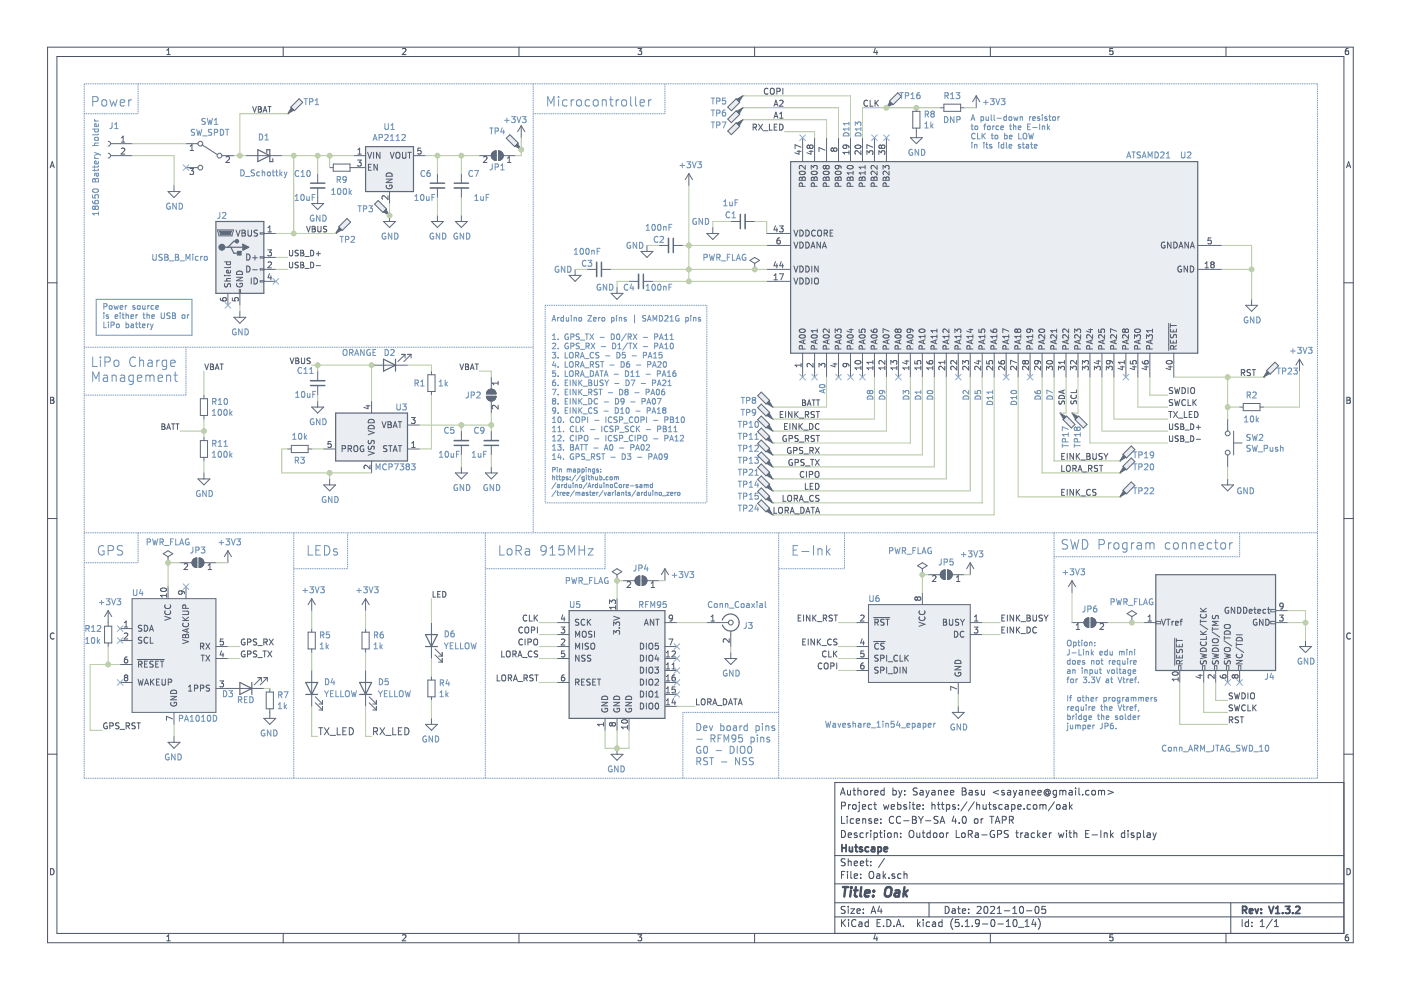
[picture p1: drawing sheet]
<svg xmlns="http://www.w3.org/2000/svg" width="297mm" height="210mm" viewBox="0 0 297 210" stroke-linecap="round" stroke-linejoin="round" font-family="sans-serif">
<path d="M.1 0h297v209.9h-297z" fill-rule="evenodd" fill="#fff" stroke="#fff" stroke-width=".21"/>
<g fill="none" stroke="#4a5364" stroke-width=".21">
<path d="M10.1 10h276.8v189.9h-276.8zM12.1 12h272.8v185.9h-272.8zM35.4 11.6h.7M35.4 10.6l.4-.3v1.3M60 10v2M85.3 10.4l.5-.1 .3 .3-.8 1h.8M110 10v2M135.3 10.3h.8l-.5 .5 .4 .1v.5l-.2 .2-.5-.2M160 10v2M185.6 10.2l-.3 .9h.8M185.9 10.7v.9M210 10v2"/>
<path d="M235.9 10.3h-.6v.6l.6-.1v.6l-.1 .2-.5-.2M259.9 10v2M285.9 10.3h-.4l-.2 .3-.1 .7 .3 .3 .4-.2v-.6h-.4l-.3 .2M10.6 35.6l.5-1.3 .4 1.3M10.7 35.2h.7M285.5 35.6l.4-1.3 .5 1.3M285.6 35.2h.6M10.1 60h2M284.9 60h2M10.7 84.2h.5l.2 .3-.2 .3 .3 .3-.3 .4h-.5zM10.7 84.8h.5M285.6 84.2h.4l.3 .3-.3 .3 .3 .3-.2 .4h-.5z"/>
<path d="M285.6 84.8h.4M10.1 109.9h2M284.9 109.9h2M11.5 134.3a.58 .58 0 0 0-.8 .5 .58 .58 0 0 0 .8 .6M286.3 134.3a.58 .58 0 0 0-.8 .5 .58 .58 0 0 0 .8 .6M10.1 159.9h2M284.9 159.9h2M178.2 168.6l.5-1.5 .5 1.5M178.3 168.1h.8M178.4 170.9l.7-.1 .2-.2-.2-.4-.7-.1v1.5M178.4 173.1v1.5h.7M178.4 176.1a.75 .75 0 0 1 .9 .7 .75 .75 0 0 1-.9 .8z"/>
<path d="M179.6 173.1v.1M179.6 173.6v1M179.7 167.6l.1 .9 .3 .1 .2-.2M179.8 177.1l.8-.2-.1-.2-.5-.1-.2 .2 .1 .7h.6M179.9 170.6v1M180.3 170.6l-.4 .3M180.3 167.6v1M180.8 170.7l.3-.1 .4 .1v.6l-.1 .2-.3 .1-.3-.1zM180.8 167.6h.6M181 173.7l-.4-.1-.3 .3v.6l.3 .1 .4-.1M181.1 167.1v1.3l.3 .2M181.5 174.1l.8-.2-.1-.2-.4-.1-.3 .2 .1 .7h.6"/>
<path d="M181.7 176.7l-.4-.1-.2 .2 .1 .2 .5 .1v.4h-.6M181.9 167.7l.2-.1h.4l.1 1M181.9 167.1v1.5M182.2 170.1v.1M182.2 170.6v1.3l-.3 .2M182.8 171.1l.7-.2v-.2l-.5-.1-.2 .2 .1 .7h.6M182.9 173.7l.2-.1 .4 .1v.9M182.9 173.6v1M183 176.7l-.4-.1-.3 .3 .1 .5 .2 .2 .4-.1M183.3 167.7l.2-.1 .4 .1v.7l-.2 .2-.4-.2zM183.7 176.6v1M184.1 176.6l-.4 .3"/>
<path d="M184.6 167.6v1M184.6 176.1v.1M184.6 176.6v1M184.8 173.7l-.4-.1-.2 .2 .1 .2 .5 .1v.4h-.6M184.8 170.7l-.4-.1-.3 .3 .1 .6 .2 .1 .4-.1M185 167.6l-.4 .3M185.2 170.6h.6M185.3 176.7l.5-.1 .2 .3-.1 .6h-.6M185.3 176.6v1.5M185.4 174.1l.7-.2-.1-.2-.4-.1-.2 .2 .1 .7h.5M185.5 170.1v1.3l.3 .2M185.5 168.1l.7-.2-.1-.3h-.4l-.2 .2 .1 .7h.5"/>
<path d="M186.5 176.6h.6M186.7 176.1v1.3l.4 .2M186.7 174.5v.1M186.7 173.7v.1M187.3 170.6l.3 1 .3-.7 .3 .7 .3-1M187.5 167.6h-.4l-.4 .3 .1 .5 .3 .2 .4-.1M187.5 167.1v1.5M187.5 176.1v.1M187.5 176.6v1M188.2 176.7l.3-.1 .4 .1v.7l-.2 .2-.5-.2zM189 171.1l.7-.2-.1-.2-.4-.1-.2 .2v.7h.6M189.3 167.6h.4l.3 .3v.5l-.3 .2-.4-.1"/>
<path d="M189.3 167.1v1.5M189.5 173.2a.59 .59 0 0 0-.8 0 .59 .59 0 0 0-.2 .7 .56 .56 0 0 0 .3 .6 .56 .56 0 0 0 .7 0M189.6 176.7l.2-.1 .4 .1v.9M189.6 176.6v1M190.3 170.1v1.5M190.3 170.7l.5-.1 .2 .3v.6l-.2 .1-.5-.1M190.5 167.6l.4 1M190.9 168.6l-.4 .5M191 176.7v.1M191 177.4v.2M191 173.2a.59 .59 0 0 0-.8 0 .59 .59 0 0 0-.2 .7 .56 .56 0 0 0 .3 .6 .56 .56 0 0 0 .7 0M191.2 167.6l-.3 1"/>
<path d="M191.6 174h1.1M191.8 168.4v.2M191.8 167.6v.2M192.2 170.7l-.4-.1-.2 .2 .1 .2 .5 .2v.3h-.6M192.8 176.3l.3-.2a.53 .53 0 0 1 .7 .5v.5a.51 .51 0 0 1-.8 .4 1.05 1.05 0 0 1-.2-1.2zM192.9 170.1v.1M192.9 170.6v1M193.4 170.6h.6M193.4 173.1h.6l.2 .3-.2 .4 .2 .1 .1 .4-.3 .3h-.6zM193.4 173.8h.6M193.6 170.1v1.3l.4 .2M194.4 176.6l.1 .9 .3 .1 .2-.2"/>
<path d="M194.4 171.1l.7-.2-.1-.2-.4-.1-.2 .2 .1 .7h.5M194.5 167.1h-.6l-.3 .2 .1 .3 .7 .4v.4l-.2 .2-.6-.1M194.7 173.1l.5 .8M195 176.6v1M195.1 167.6h.6v1M195.2 173.9v.7M195.5 176.6h.6M195.7 167.9l-.7 .3 .2 .4 .5-.1M195.7 170.7v.1M195.7 171.5v.1M195.7 176.1v1.3l.4 .2M195.7 173.1l-.5 .8"/>
<path d="M196.2 174h1.2M196.3 167.6l.4 1M196.7 168.6l-.4 .5M197 167.6l-.3 1M197.2 176.7l-.4-.1-.3 .3 .1 .5 .2 .2 .4-.1M197.2 176.1v1.5M197.6 170.7l.2-.1 .4 .1v.9M197.6 170.1v1.5M197.6 167.6h.6v1M197.9 176.7l.3-.1 .4 .1v.7l-.2 .2-.5-.2zM198.2 167.9l-.5 .1-.2 .2 .2 .4 .5-.1M198.7 170.6h.6"/>
<path d="M198.9 173.2l-.6-.1-.3 .3 .1 .3 .7 .3v.5l-.2 .1-.6-.1M199 170.1v1.3l.3 .2M199 167.6v1M199 167.7l.2-.1h.3l.1 1M199.3 176.7l.2-.1 .4 .1v.7l-.2 .2-.4-.2zM199.3 174.6l.5-1.5 .5 1.5M199.4 174.1h.7M199.6 170.6h.5M199.8 170.1v1.3l.3 .2M200.2 168.1l.7-.2v-.3h-.4l-.3 .2 .1 .7h.6M200.7 170.6v1.5M200.7 176.6v1"/>
<path d="M200.7 170.7l.4-.1 .3 .3-.2 .6h-.5M201.1 176.6l-.4 .3M201.5 168.1l.7-.2v-.3h-.5l-.2 .2 .1 .7h.6M202.2 173l-.3 1.1h.9M202.5 170.7l-.3-.1-.2 .2v.2l.5 .2v.3h-.5M202.6 173.6v1M202.7 176.1v1.5h.7M203.2 170.7v.1M203.2 171.5v.1M203.4 174.5v.1M203.9 176.7l.3-.1 .4 .1v.7l-.2 .2-.5-.2zM204 167.1h.5l.3 .2-.3 .5 .3 .1 .1 .4-.3 .3h-.6z"/>
<path d="M204 167.8h.5M204.2 173.2l.2-.1a.8 .8 0 0 1 .5 .7 .8 .8 0 0 1-.5 .8l-.4-.6zM205 170l-1.3 1.9M205.3 176.9l.7-.1 .1-.6-.2-.1h-.6v1.5M205.5 167.6h.6v1M205.7 176.9l.4 .7M206.1 167.9l-.7 .3 .3 .4 .4-.1M206.6 170l-1.3 1.9M206.6 173.7l.3-.1 .4 .1 .1 .6-.2 .2-.3 .1-.3-.1zM206.8 176.7h.6v.9M207.1 170.7l.2-.1 .3 .1 .1 .9M207.1 170.1v1.5"/>
<path d="M207.4 167.6h-.4l-.2 .2 .1 .2 .5 .1v.4h-.6M207.4 176.9l-.5 .1-.2 .2 .2 .4 .5-.1M208 173.6v1M208.1 167.6v.9l.4 .1 .2-.2M208.1 177h1.2M208.4 173.6l-.4 .3M208.4 170.6l.1 .9 .4 .1 .2-.1M208.7 167.6v1M209.1 170.6v1M209.6 170.6h.6M209.8 170.1v1.3l.4 .2M209.9 173.1h.8"/>
<path d="M210.3 173.1v1.5M210.8 176.2a.69 .69 0 0 0-.9 .7 .69 .69 0 0 0 1 .5v-.5h-.3M211 174.6l.5-1.5 .5 1.5M211.1 174.1h.8M211.1 170.7l-.3-.1-.2 .2v.2l.5 .2v.3h-.5M211.5 176.9l.7-.1 .2-.2-.1-.4-.2-.1h-.6v1.5M211.7 167.6l-1.1 .4 1.1 .4M212.5 173.9l.7-.1 .1-.2-.1-.4-.7-.1v1.5M212.5 170.7l-.4-.1-.3 .3 .1 .6 .2 .1 .4-.1M212.9 167.6h-.3l-.2 .2v.2l.5 .1v.4h-.5M213.1 170.7h.6l.1 .9M213.6 167.6h.6l.1 1"/>
<path d="M213.8 176.2l-.6-.1-.3 .3 .1 .3 .7 .3v.4l-.2 .2-.6-.1M213.8 170.9l-.5 .1-.2 .2 .2 .4 .5-.1M214 173.9l.7-.1 .1-.2-.1-.4-.7-.1v1.5M214.3 167.9l-.5 .1-.2 .2 .2 .4 .5-.1M214.4 173.9l.4 .7M214.5 170.7l.4-.1 .3 .3-.1 .6h-.6M214.5 170.6v1.5M214.8 167.6l.4 1M215.2 168.6l-.4 .5M215.4 176.6h.5M215.6 176.1v1.3l.3 .2M215.6 167.6l-.4 1"/>
<path d="M215.8 171.1l.7-.2-.1-.2-.4-.1-.2 .2 .1 .7h.5M216.1 167.6h.6l.1 1M216.4 176.6v1M216.8 167.9l-.5 .1-.2 .2 .2 .4 .5-.1M216.9 176.6l-.5 .3M217.1 171.5v.1M217.4 176.7h.5l.1 .9M217.5 167.7l.2-.1h.4v1M217.5 167.6v1M218 176.9l-.5 .1-.2 .2 .2 .4 .5-.1M218.5 170.7l-.4-.1-.3 .3v.6l.3 .1 .4-.1M218.8 168.1l.7-.2-.1-.3h-.4l-.2 .2 .1 .7h.5"/>
<path d="M219.1 170.7l.2-.1 .5 .1v.8l-.2 .1-.5-.1zM219.3 176.7l-.4-.1-.3 .3 .1 .5 .2 .2 .4-.1M220 176.1v1.5M220.1 168.1l.7-.2-.1-.3h-.4l-.2 .2v.7h.6M220.1 177l.5 .6M220.5 170.7l.4-.1 .2 .2M220.5 170.6v1M220.6 176.6l-.6 .5M221.1 177.1l.8-.2-.1-.2-.5-.1-.2 .2 .1 .7h.6M221.1 170.8v.8M221.1 170.8l.2-.2 .4 .1 .1 .9M222.3 167.9a.36 .36 0 0 0-.5-.1 .36 .36 0 0 0 0 .5 .36 .36 0 0 0 .5 0"/>
<path d="M222.3 167.7v.6M222.3 168.3l.2 .1a.66 .66 0 0 0-.1-.9 .66 .66 0 0 0-.9 0 .66 .66 0 0 0-.1 .9 .7 .7 0 0 0 1.2 .2M222.5 176.6v1M222.9 176.6l-.4 .3M223.6 170l-1.3 1.9M224 167.6v1.2l-.3 .3-.3-.1M224 167.6h-.4l-.3 .3 .1 .6h.6M224.1 170.7l.2-.1 .4 .1v.8l-.2 .1-.4-.1zM224.4 176.6l.3 1 .3-.7 .3 .7 .3-1M224.7 167.7l.4-.1 .2 .2M224.7 167.6v1M225.3 167.8v.8"/>
<path d="M225.3 167.8l.3-.2h.3l.1 1M225.4 170.7h.6v.9M226 170.9l-.7 .3 .3 .4 .4-.1M226.1 176.1v.1M226.1 176.6v1M226.6 176.6h.6M226.7 167.6h.6v1M226.8 170.1v1.5M226.8 176.1v1.3l.4 .2M226.9 171l.4 .6M227.3 167.9l-.5 .1-.2 .2 .2 .4 .5-.1M227.3 170.6l-.5 .6"/>
<path d="M227.7 176.7l.2-.1 .4 .1v.9M227.7 176.1v1.5M228 167.1v.1M228 167.6v1M228.8 167.1v1.3l.2 .2M229.5 168.4v.2M230.2 176.8h.5M230.9 176.1h-.7v1.5h.7M230.9 167.6h-.4l-.3 .3 .1 .5 .2 .2 .4-.1M231.6 177h1.1M231.6 167.7l.2-.1 .4 .1v.7l-.2 .2-.4-.2zM232.9 167.7l.4-.1 .2 .2"/>
<path d="M232.9 167.6v1M233.4 176.1v1.5M233.5 167.8l.3-.2h.3l.1 1M233.5 167.8v.8M234.1 176.7l.2-.1 .4 .1v.9M234.1 176.6v1M234.9 167.6l1.1 .4-1.1 .4M235.5 176.1v1.5M235.6 177l.4 .6M236 176.6l-.5 .5M238.5 176.7l-.5-.1-.3 .3 .1 .5 .2 .2 .5-.1M238.5 176.1v1.5"/>
<path d="M239.2 176.1v.1M239.2 176.6v1M240.4 176.7l-.4-.1-.2 .2 .1 .2 .5 .1v.4h-.6M241.1 176.7l.4-.1 .3 .3-.1 .6h-.6M241.1 176.6v1.5M242.5 176.1v1.3l.2 .2M243.2 176.7h.6l.1 .9M243.9 176.9l-.5 .1-.2 .2 .2 .4 .5-.1M244.4 176.6l.4 1M244.8 177.6l-.4 .5M245.2 176.6l-.4 1M284.9 165.9h-107.9v32"/>
<path d="M10.7 184.2a.65 .65 0 0 1 .8 .6 .65 .65 0 0 1-.8 .7zM35.4 198.5l.4-.3v1.3M35.4 199.5h.7M60 197.9v2M85.3 198.3l.5-.1 .3 .3-.8 1h.8M110 197.9v2M135.3 198.2h.8l-.5 .5 .4 .1v.6l-.2 .1-.5-.1M160 197.9v2M177 194.4h107.9M177 191.4h107.9M177 187.4h107.9M177 181.4h107.9"/>
<path d="M178.4 185.5h.5M178.4 195v1.5M178.6 195.6l.7 .9M179.1 184.8h-.7v1.5M179.2 192.2h-.6l-.3 .2 .2 .4 .6 .3v.4l-.2 .2-.6-.1M179.2 182.1h-.6l-.3 .2 .2 .4 .6 .3v.4l-.2 .2-.6-.1M179.3 195l-.9 .8M179.7 184.8v.1M179.7 185.3v1M179.8 182.1v1.5M179.8 192.2v.1M179.8 192.7v1"/>
<path d="M179.8 182.7l.2-.1h.4l.1 1M179.9 195v.1M179.9 195.5v1M180.4 192.7h.8l-.8 1h.8M180.4 184.8v1.3l.2 .2M181.1 185.8l.7-.2v-.3h-.5l-.2 .2 .1 .7h.6M181.1 183.1l.7-.2v-.3h-.5l-.2 .2 .1 .7h.6M181.5 195.1a.59 .59 0 0 0-.8 0 .59 .59 0 0 0-.1 .7 .56 .56 0 0 0 .2 .6 .56 .56 0 0 0 .7-.1M181.7 193.2l.7-.2-.1-.2-.4-.1-.2 .2 .1 .7h.5M182.1 195.5h.6l.1 1M182.4 183.1l.7-.2-.1-.3h-.4l-.2 .2 .1 .7h.5M182.5 186.1v.2"/>
<path d="M182.5 185.3v.2M182.8 195.8l-.5 .1-.3 .2 .3 .4 .5-.1M183 193.5v.2M183 192.8v.1M183.5 182.6h.6M183.7 182.1v1.3l.4 .2M184.1 195.5h-.4l-.3 .2 .1 .6 .2 .2 .4-.1M184.1 195v1.5M184.5 184.8a.5 .5 0 0 1 .5 0 .5 .5 0 0 1 .2 .5v.5a.5 .5 0 0 1-.4 .5 .5 .5 0 0 1-.5-.5v-.5zM184.6 183.4v.2M184.6 182.6v.2M184.7 193.7l.5-1.5 .5 1.5"/>
<path d="M184.8 193.2h.8M185.6 198.1l-.3 .9h.8M185.9 198.6v.9M185.9 185.3h.6v1M186 195.7h.5M186.5 192.1l-.4 1.1h1M186.5 185.6l-.5 .1-.2 .2 .2 .4 .5-.1M186.7 195h-.7v1.5h.7M186.8 192.7v1M187.3 184.8v1.5M187.3 196.3v.2M187.4 185.7l.4 .6"/>
<path d="M187.5 182l-1.2 1.9M187.8 185.3l-.5 .5M188 195a.76 .76 0 0 1 .9 .7 .76 .76 0 0 1-.9 .8zM188.5 186.1v.2M189.5 196.3v.2M189.7 185.3h-.4l-.2 .2 .1 .2 .5 .1v.4h-.6M190 196.5l.5-1.5 .5 1.5M190.2 196h.7M191 185.3h-.4l-.3 .2 .2 .7h.5M191.5 196.3v.2M191.7 185.4l.2-.1h.4v1M191.7 184.8v1.5"/>
<path d="M194.5 195v1.5M194.7 195.9l.4 .6M195.1 195.5l-.6 .5M195.7 195v.1M195.7 195.5v1M197 191.4v3M197.1 195.5h-.4l-.3 .2v.6l.3 .2 .4-.1M197.7 195.5h.6l.1 1M198.4 195.8l-.7 .3 .2 .4 .5-.1M199.7 195.5h-.4l-.3 .2 .1 .6 .2 .2 .4-.1M199.7 195v1.5M200.4 192.2a.75 .75 0 0 1 .8 .7 .75 .75 0 0 1-.8 .8z"/>
<path d="M201.9 192.8h.6v.9M202 194.8a1.71 1.71 0 0 0 0 2.2M202.5 193l-.5 .1-.2 .2 .2 .4 .5-.1M203 192.7h.6M203.2 192.2v1.3l.4 .2M203.3 195h-.7l-.1 .7 .7-.1 .2 .2-.1 .5-.2 .2-.6-.2M204 196.3v.2M204 193.2l.7-.2v-.2l-.5-.1-.2 .2 .1 .7h.6M204.6 196.5h.9M204.6 195.4l.5-.4v1.5M205.4 193.5v.2M205.4 192.8v.1"/>
<path d="M206.1 196.3v.2M207.2 192.3l.5-.1 .3 .4-.9 1.1h.9M207.6 195.6l-.2 .3-.5-.1-.1-.2 .1-.6h.5l.2 .2v.9l-.4 .4h-.3M208.3 195.9h1.1M208.7 192.3l.4-.1a.85 .85 0 0 1-.1 1.5l-.3-.2-.1-.4zM210 197.9v2M210 192.3l.6-.1 .3 .4-1 1.1h1M210.3 195h.1a.8 .8 0 0 1 .6 .7 .8 .8 0 0 1-.6 .8 1 1 0 0 1-.1-1.5zM211.4 193.7h.9M211.4 192.6l.5-.4v1.5M211.6 195.9h1.1M212.9 193.1h1.2"/>
<path d="M213.3 195.4l.5-.4v1.5M213.3 196.5h.9M214.7 193.7h.9M214.7 192.6l.5-.4v1.5M215 195h.1a.8 .8 0 0 1 .6 .7 .8 .8 0 0 1-.6 .8 .97 .97 0 0 1-.1-1.5zM215.9 196.6h1.2M216.3 192.3l.2-.1a.81 .81 0 0 1 .5 .7 .81 .81 0 0 1-.5 .8l-.2-.2-.2-.4zM217.4 196.5h.8M217.4 195.4l.4-.4v1.5M217.6 193.1h1.2M219.1 194.9l-.3 1.1h.9M219.5 195.5v1"/>
<path d="M219.6 192.3l.3-.1a.85 .85 0 0 1-.1 1.5l-.2-.2-.2-.4zM220.1 194.8a1.71 1.71 0 0 1 0 2.2M221.7 192.2h-.8v.7l.7-.1 .1 .2v.5l-.3 .2-.5-.2M235.9 198.2h-.6v.6l.6-.1v.7l-.1 .1-.5-.1M259.9 197.9v2M260.9 191.4v6.5M263.4 195v1.5M264.7 195.5h-.4l-.3 .2 .1 .7h.6M264.7 195v1.5M265.4 196.3v.2M265.4 195.5v.2M267.2 196.5h.9"/>
<path d="M267.2 195.4l.4-.4v1.5M269.8 194.9l-1.3 1.9M270.2 196.5h.9M270.2 195.4l.4-.4v1.5M285.6 184.2a.65 .65 0 0 1 .7 .6 .65 .65 0 0 1-.7 .7zM285.9 198.2h-.4l-.2 .3-.1 .7 .3 .3 .4-.1v-.7h-.4l-.3 .2"/>
</g>
<g fill="none" stroke="#4a5364" stroke-width=".38">
<path d="M178.5 179.1v1.5M178.5 179.8h.9M179.4 179.1v1.5M180.1 179.6l.1 .9 .3 .1 .2-.2M180.7 179.6v1M181.2 179.6h.6M181.5 179.1v1.3l.3 .2M182.8 179.7l-.3-.1-.3 .2 .1 .2 .5 .1v.4h-.6M184.2 179.7l-.5-.1-.3 .3 .1 .5 .2 .2 .5-.1M184.8 179.7h.6l.1 .9M185.5 179.9l-.6 .1-.2 .2 .2 .4 .6-.1M186.2 179.7l.4-.1 .3 .3-.1 .5-.2 .2-.4-.1"/>
<path d="M186.2 179.6v1.5M187.5 180.1l.7-.2-.1-.2-.4-.1-.2 .2v.7h.6M263.5 193l.7-.1 .1-.2-.1-.4-.2-.1h-.5v1.5M263.8 193l.5 .7M264.9 193.2l.7-.2-.1-.2-.4-.1-.2 .2 .1 .7h.5M266.1 192.7l.4 1 .3-1M267.4 193.5v.2M267.4 192.8v.1M269 192.2l.5 1.5 .5-1.5M270.5 193.7h.8M270.5 192.6l.4-.4v1.5M272 193.5v.2"/>
<path d="M272.5 192.2h1l-.5 .6 .4 .1v.6l-.2 .2-.7-.2M274.1 193.5v.2M274.7 192.3l.6-.1 .3 .4-.9 1.1h.9"/>
</g>
<g fill="none" stroke="#4a5364" stroke-width=".51">
<path d="M178.7 188.1h1.1M179.3 188.1l-.3 2M180.4 188.8l-.2 1.3M180.5 188.1v.2M180.5 188.1l.1 .1-.1 .1M181.1 188.8h.7M181.5 188.1l-.3 1.7 .1 .2 .4 .1M182.6 188.1l-.2 1.7 .2 .3M183.4 189.4l1-.2-.1-.4h-.5l-.4 .2v1h.8M185.1 189.9v.2M185.3 188.8l.1 .1-.2 .1M185.3 188.8l-.1 .2"/>
<path d="M187.8 188.4a.66 .66 0 0 1 1.2 0 1.49 1.49 0 0 1-.6 1.7l-.6-.1a1.49 1.49 0 0 1 0-1.6zM189.9 188.8h.7v1.3M190.7 189.2l-.7 .1a.4 .4 0 0 0-.3 .4 .4 .4 0 0 0 .2 .4l.7-.1M191.8 188.1l-.3 2M191.8 189.3l.5 .8M192.5 188.8l-.9 .7"/>
</g>
<g fill="#eaeef3" stroke="#eaeef3" stroke-width=".21">
<path d="M184.1 128.2h21.6v16.5h-21.6z" fill-rule="evenodd"/>
<path d="M160.6 106.7l.8-.7 1.8 1.8-.8 .7z" fill-rule="evenodd"/>
<path d="M79.4 43.3l.8-.8 1.8 1.8-.8 .8z" fill-rule="evenodd"/>
<path d="M107.3 29.3l.8-.7 1.8 1.7-.8 .8z" fill-rule="evenodd"/>
<path d="M156.1 26l.7 .8-1.7 1.8-.8-.8z" fill-rule="evenodd"/>
<path d="M156.1 23.5l.7 .7-1.7 1.8-.8-.7z" fill-rule="evenodd"/>
<path d="M160.6 83.9l.8-.8 1.8 1.8-.8 .8z" fill-rule="evenodd"/>
<path d="M28 126.9h17.8v24.1h-17.8z" fill-rule="evenodd"/>
<path d="M227.9 89l.8-.8 1.8 1.8-.8 .8z" fill-rule="evenodd"/>
<path d="M225.4 89l.7-.8 1.8 1.8-.7 .8z" fill-rule="evenodd"/>
<path d="M160.6 89l.8-.8 1.8 1.8-.8 .8z" fill-rule="evenodd"/>
<path d="M71.8 48.1l1.8-1.8 .7 .8-1.7 1.8z" fill-rule="evenodd"/>
<path d="M61.6 22.7l1.8-1.8 .8 .8-1.8 1.8z" fill-rule="evenodd"/>
<path d="M190.4 19.7l.7 .7-1.8 1.8-.7-.7z" fill-rule="evenodd"/>
<path d="M160.6 99.1l.8-.7 1.8 1.7-.8 .8z" fill-rule="evenodd"/>
<path d="M156.1 20.9l.7 .8-1.7 1.8-.8-.8z" fill-rule="evenodd"/>
<path d="M268.5 78.6l1.8-1.8 .8 .8-1.8 1.7z" fill-rule="evenodd"/>
<path d="M238.1 104l1.8-1.8 .7 .7-1.8 1.8z" fill-rule="evenodd"/>
<path d="M238.1 96.3l1.8-1.7 .7 .7-1.8 1.8z" fill-rule="evenodd"/>
<path d="M238.1 98.9l1.8-1.8 .7 .8-1.8 1.7z" fill-rule="evenodd"/>
<path d="M160.6 104.2l.8-.8 1.8 1.8-.8 .8z" fill-rule="evenodd"/>
<path d="M160.6 91.5l.8-.7 1.8 1.7-.8 .8z" fill-rule="evenodd"/>
<path d="M160.6 101.7l.8-.8 1.8 1.8-.8 .7z" fill-rule="evenodd"/>
<path d="M160.6 94.1l.8-.8 1.8 1.8-.8 .7z" fill-rule="evenodd"/>
<path d="M160.6 86.4l.8-.7 1.8 1.8-.8 .7z" fill-rule="evenodd"/>
<path d="M160.6 96.6l.8-.8 1.8 1.8-.8 .8z" fill-rule="evenodd"/>
</g>
<g fill="none" stroke="#5d6a7d" stroke-width=".21">
<path d="M190.4 19.7l.7 .7-1.8 1.8-.7-.7zM22.9 32.5a.51 .51 0 0 1 .5 .5 .51 .51 0 0 1-.5 .5M22.9 30a.51 .51 0 0 1 .5 .5 .51 .51 0 0 1-.5 .5M23.4 33h4.6M23.4 30.5h4.6M36.9 39.3v1.3M39.4 35.5h2.6M39.4 30.5h2.6M42.9 30.7l3.1 2M47 33h2.6M52.1 33h7.6M61 24.1h.1"/>
<path d="M63.4 20.9l.8 .8-1.8 1.8-.8-.8zM67.4 36.8v2M67.4 39.9v3.3M69.9 35.5h.8M70.7 34.8h3.5v1.5h-3.5zM74.2 35.5h3.3M75 33h2.5M87.7 33h2.5M92.7 36.8v2M92.7 39.9v2M97.8 36.8v2M97.8 39.9v2"/>
<path d="M101.6 33h2.6M104.5 32.3l.7-.3v2a1.02 1.02 0 0 1-1-.6 1.02 1.02 0 0 1 .3-1.1zM105.7 32a1.02 1.02 0 0 1 1 1 1.02 1.02 0 0 1-1 1zM106.7 33h2.5M107.3 29.3l.8-.7 1.8 1.7-.8 .8zM110.5 31.7h.1M110.5 26.7l-.7 1.2M110.5 26.7v2.5M110.5 26.7l.8 1.2M146.1 36.8l-.8 1.3M146.1 36.8v2.5M146.1 36.8l.7 1.3"/>
<path d="M156.1 26l.7 .8-1.7 1.8-.8-.8zM156.1 23.5l.7 .7-1.7 1.8-.8-.7zM156.1 20.9l.7 .8-1.7 1.8-.8-.8zM157.5 25.4h.1M157.5 22.8h.1M157.5 20.3h.1M170.2 29.2v5.1M172.7 29.2v5.1M175.2 29.2v5.1M177.8 29.2v5.1M180.3 29.2v5.1M182.9 29.2v5.1"/>
<path d="M185.4 29.2v5.1M187.9 22.8h.1M187.9 29.2v5.1M193 29.2h2.6l-1.3 1.3zM193.5 23.6h1.5v3.6h-1.5zM194.3 22.8v.8M194.3 27.2v2M199.4 22.8h.7M200.1 22.1h3.6v1.5h-3.6zM203.7 22.8h.7M207 20.3l-.8 1.3M207 20.3v2.5"/>
<path d="M207 20.3l.7 1.3M35.6 40.6h2.6l-1.3 1.3zM46.2 48.7h3.3v.3l-.3 1h-2.8zM55.2 49.4h.7v.2h-.7zM55.2 54.5h.7v.2h-.7zM55.2 57h.7v.2h-.7zM55.2 59.5h.7v.3h-.7zM55.9 49.5h2.6M55.9 57.1h2.6M55.9 54.6h2.6M55.9 59.7h2.6M66.1 43.2h2.5l-1.2 1.2z"/>
<path d="M71.2 49.5h.1M71.8 48.1l1.8-1.8 .7 .8-1.7 1.8zM79.4 43.3l.8-.8 1.8 1.8-.8 .8zM81.3 47h2.6l-1.3 1.2zM82.6 45.7h.1M82.6 40.6v2.6M82.6 45.7v1.3M91.5 47h2.5l-1.3 1.2zM92.7 45.7v1.3M96.6 47h2.5l-1.3 1.2zM97.8 45.7v1.3M120.7 58.4h2.5l-1.3 1.3z"/>
<path d="M121.9 57.1v1.3M124.5 57.1h2M127.5 57.1h2.1M133.4 59.7h2M135.9 53.3h2.5l-1.2 1.3zM136.4 59.7h2M137.2 52v1.3M139.7 52h2M142.8 52h2M149.9 49.5h2.5l-1.3 1.3zM151.1 48.2v1.3M154.9 47h2.1"/>
<path d="M158 47h2M159 55.2l1-.6 1 .6-1 .6zM160 57.1h.1M160 55.8v1.3M162.6 49.5h5M162.6 57.1h5M162.6 59.7h5M162.6 52h5M253.9 57.1h5.1M253.9 52h5.1M48.3 62.2v2.5M49.6 67.3h2.5l-1.2 1.2z"/>
<path d="M50.7 61.4h.3v.8h-.3zM50.9 62.2v2.5M50.9 66v1.3M67.4 78.7v2M78.8 77.4h7.6M85.1 75.1h.8M85.9 75.1l-1.5 1.6M85.9 75.1v.8M86.4 75.1h.8M87.2 75.1l-1.6 1.6M87.2 75.1v.8M90.7 79.5h1.5v3.5h-1.5z"/>
<path d="M91.5 78.7v.8M104.2 80v2.5M129.6 62.2h2.5l-1.3 1.3zM130.8 60.9v1.3M170.2 74.9v5.1M172.7 74.9v5.1M175.2 74.9v5.1M177.8 74.9v5.1M180.3 74.9v5.1M182.9 74.9v5.1M185.4 74.9v5.1M187.9 74.9v5.1"/>
<path d="M190.5 74.9v5.1M193 74.9v5.1M195.6 74.9v5.1M198.1 74.9v5.1M200.6 74.9v5.1M203.2 74.9v5.1M205.7 74.9v5.1M208.2 74.9v5.1M210.8 74.9v5.1M213.3 74.9v5.1M215.9 74.9v5.1M218.4 74.9v5.1"/>
<path d="M220.9 74.9v5.1M223.5 74.9v5.1M226 74.9v5.1M228.6 74.9v5.1M231.1 74.9v5.1M233.6 74.9v5.1M236.2 74.9v5.1M238.7 74.9v5.1M241.2 74.9v5.1M243.8 74.9v5.1M248.9 74.9v5.1M264.1 64.7h2.5l-1.2 1.3z"/>
<path d="M265.4 63.5v1.2M267.9 80h.1M268.5 78.6l1.8-1.8 .8 .8-1.8 1.7zM275.5 76.2l-.7 1.2M275.5 76.2v2.5M275.5 76.2l.8 1.2M42.5 84.5h1.5v3.6h-1.5zM42.5 93.4h1.5v3.6h-1.5zM43.2 83.8v.7M43.2 88.1v.7M43.2 92.7v.7M43.2 97v.7"/>
<path d="M61 95.2h.8M61.8 94.4h3.5v1.6h-3.5zM65.3 95.2h.8M66.1 86.3h2.5l-1.2 1.3zM67.4 81.7v2.1M67.4 85v1.3M68.6 95.2h2.6M78.8 85v2.6M78.8 97.7v2.6M86.4 95.2h2.5M86.4 90.1h2.5M91.5 83v.8"/>
<path d="M97.8 91.4v2M97.8 94.4v2.1M97.8 99v1.3M103.2 84h2a1.02 1.02 0 0 1-1 1 1.02 1.02 0 0 1-1-1zM103.4 82.8a1.02 1.02 0 0 1 1.2-.2 1.02 1.02 0 0 1 .6 .9h-2zM104.2 85v2.6M104.2 91.4v2M104.2 94.4v2.1M104.2 99v1.3M160.6 83.9l.8-.8 1.8 1.8-.8 .8zM160.6 89l.8-.8 1.8 1.8-.8 .8zM160.6 99.1l.8-.7 1.8 1.7-.8 .8z"/>
<path d="M160.6 91.5l.8-.7 1.8 1.7-.8 .8zM160.6 94.1l.8-.8 1.8 1.8-.8 .7zM160.6 86.4l.8-.7 1.8 1.8-.8 .7zM160.6 96.6l.8-.8 1.8 1.8-.8 .8zM163.8 86.3h.1M163.8 91.4h.1M163.8 93.9h.1M163.8 96.5h.1M163.8 88.8h.1M163.8 99h.1M224.7 87.6h.1M225.4 89l.7-.8 1.8 1.8-.7 .8z"/>
<path d="M227.3 87.6h.1M227.9 89l.8-.8 1.8 1.8-.8 .8zM237.4 97.7h.1M238.1 98.9l1.8-1.8 .7 .8-1.8 1.7zM239.9 94.6l.7 .7-1.8 1.8-.7-.8zM260.3 88.8v2.6M260.3 96.5v2.5M261.6 93.9h1.7M261.6 91.4v5.1M262.8 86.3h.8M263.6 85.5h3.5v1.6h-3.5zM267.1 86.3h.8"/>
<path d="M34.6 117.4l1-.6 1 .6-1 .6zM35.6 119.3h.1M35.6 118v1.3M38.2 119.3h2.5M41 118.6l.7-.3v2a1.02 1.02 0 0 1-.9-.6 1.02 1.02 0 0 1 .2-1.1zM42 101.5h2.5l-1.3 1.3zM42.2 118.3a1.02 1.02 0 0 1 1 1 1.02 1.02 0 0 1-1 1zM43.2 119.3h2.6M43.2 100.3v1.2M48.3 116.8v2.5M48.3 116.8l-.7 1.2M48.3 116.8l.8 1.2"/>
<path d="M68.6 102.8h2.6l-1.3 1.3zM69.9 101.5v1.3M96.6 100.3h2.5l-1.3 1.2zM102.9 100.3h2.5l-1.2 1.2zM160.6 106.7l.8-.7 1.8 1.8-.8 .7zM160.6 104.2l.8-.8 1.8 1.8-.8 .8zM160.6 101.7l.8-.8 1.8 1.8-.8 .7zM163.8 109.2h.1M163.8 101.5h.1M163.8 106.6h.1M163.8 104.1h.1M194.5 119.9l1.1-.6 1 .6-1 .7z"/>
<path d="M205.7 119.3v2.6M205.7 119.3l-.8 1.3M205.7 119.3l.8 1.3M237.4 105.4h.1M237.4 100.3h.1M239.9 102.2l.7 .7-1.8 1.8-.7-.7zM259 102.8h2.6l-1.3 1.3zM260.3 101.5v1.3M22.2 132.8h1.5v3.5h-1.5zM22.9 129.5l-.7 1.2M22.9 129.5v3.3M22.9 136.3v.8"/>
<path d="M22.9 129.5l.8 1.2M25.5 133.3h2.5M25.5 135.8h2.5M28 126.9h17.8v24.1h-17.8zM35.6 124.4v2.5M39.4 124.4v2.5M45.8 137.1h2.5M45.8 139.6h2.5M65.3 134h1.5v3.6h-1.5zM66.1 126.9l-.8 1.3M66.1 126.9v2.6M66.1 133.3v.7"/>
<path d="M66.1 137.6v.8M66.1 126.9l.7 1.3M76.7 134h1.6v3.6h-1.6zM77.5 126.9l-.8 1.3M77.5 126.9v2.6M77.5 133.3v.7M77.5 137.6v.8M77.5 126.9l.8 1.3M91.5 132v7.6M92.2 138.9l1.6 1.5M92.2 137.6l1.6 1.5M93 139.1h.8"/>
<path d="M93.8 138.4v.7M93.8 139.6v.8M118.1 132h2.6M118.1 134.5h2.6M118.1 137.1h2.6M118.1 139.6h2.6M129.8 121.2l1-.6 1 .6-1 .7zM130.8 123.1h.1M130.8 121.9v1.2M130.8 126.9v2.6M132.1 123.1h2.5M134.9 122.4l.7-.3v2a1.02 1.02 0 0 1-.9-.6 1.02 1.02 0 0 1 .2-1.1z"/>
<path d="M136.2 122.1a1.02 1.02 0 0 1 1 1 1.02 1.02 0 0 1-1 1zM137.2 123.1h2.5M141 132h2.5M141 137.1h2.5M141 139.6h2.5M141 120.6l-.8 1.3M141 120.6v2.5M141 120.6l.7 1.3M149.9 132h4.5M153.7 139.6h2.5l-1.3 1.3zM154.9 133.8v3.3M154.9 138.4v1.2"/>
<path d="M181.6 132h2.5M181.6 137.1h2.5M181.6 139.6h2.5M184.1 128.2h21.6v16.5h-21.6zM195.6 121.9h.1M195.6 120.6v1.3M195.6 125.7v2.5M196.8 121.9h2.6M199.7 121.1l.7-.3v2.1a1.02 1.02 0 0 1-1-.7 1.02 1.02 0 0 1 .3-1.1zM200.9 120.8a1.02 1.02 0 0 1 1 1.1 1.02 1.02 0 0 1-1 1zM201.9 121.9h2.5M205.7 132h2.5"/>
<path d="M205.7 134.5h2.5M227.3 132h2.5M227.3 123.1l-.8 1.3M227.3 123.1v2.6M227.3 123.1l.7 1.3M230.1 131.3l.7-.3v2a1.02 1.02 0 0 1-.9-.6 1.02 1.02 0 0 1 .2-1.1zM231.3 131a1.02 1.02 0 0 1 1.1 1 1.02 1.02 0 0 1-1.1 1zM232.4 132h2.5M239 130.1l1-.6 1 .6-1 .6zM240 132h.1M240 130.7v1.3M242.5 132h2.6"/>
<path d="M245.1 131.8h1v.5h-1zM269.4 129.2h1v.5h-1zM269.4 131.8h1v.5h-1zM270.4 132h2.6M270.4 129.5h2.6M275.5 137.1h2.6l-1.3 1.3zM276.8 135.8v1.3M25.5 144.7h2.5M25.5 140.9h2.5M35.6 157.4h2.6l-1.3 1.3zM36.9 151v2.6M36.9 156.1v1.3"/>
<path d="M45.8 146h10.1M54.7 143.7h.7M55.4 143.7l-1.5 1.5M55.4 143.7v.7M55.9 143.7h.8M55.9 152.3h2.6l-1.3 1.3zM56.4 146.7h1.6v3.6h-1.6zM56.7 143.7l-1.5 1.5M56.7 143.7v.7M57.2 146v.7M57.2 150.3v2M66.1 142.2v7.6"/>
<path d="M66.8 149l1.6 1.5M66.8 147.7l1.6 1.6M67.6 150.5h.8M67.6 149.3h.8M68.4 148.5v.8M68.4 149.8v.7M77.5 142.2v7.6M78.3 149l1.5 1.5M78.3 147.7l1.5 1.6M79 150.5h.8M79 149.3h.8M79.8 148.5v.8"/>
<path d="M79.8 149.8v.7M90.2 153.6h2.5l-1.2 1.3zM90.7 144.2h1.5v3.5h-1.5zM91.5 143.4v.8M91.5 147.7v.8M91.5 152.3v1.3M93 140.4h.8M118.1 144.7h2.6M128.3 152.3v2.6M129.6 159.9h2.5l-1.3 1.3zM130.8 152.3v2.6M130.8 158.7v1.2"/>
<path d="M133.4 152.3v2.6M141 144.7h2.5M141 142.2h2.5M141 149.8h2.5M141 147.2h2.5M181.6 142.2h2.5M201.9 151h2.5l-1.2 1.3zM203.2 144.7v2.5M203.2 149.8v1.2M249.9 141.1h.5v1.1h-.5zM250.1 142.2v2.5M255 141.1h.5v1.1h-.5z"/>
<path d="M255.2 142.2v2.5M257.5 141.1h.5v1.1h-.5zM257.7 142.2v2.5M260 141.1h.5v1.1h-.5zM260.3 142.2v2.5M262.6 141.1h.5v1.1h-.5zM262.8 142.2v2.5"/>
<circle cx="42.5" cy="35.5" r=".51"/>
<circle cx="42.5" cy="30.5" r=".51"/>
<circle cx="46.5" cy="33" r=".51"/>
<circle cx="260.3" cy="96" r=".51"/>
<circle cx="260.3" cy="91.9" r=".51"/>
<circle cx="154.9" cy="132" r=".51"/>
</g>
<g fill="none" stroke="#545e71" stroke-width=".21">
<path d="M162.8 18.8a.58 .58 0 0 0-.8 .5 .58 .58 0 0 0 .8 .6M163.4 18.9l.2-.2a.44 .44 0 0 1 .6 .4l-.1 .7-.5 .2-.2-.2zM164.7 19.4l.7-.1v-.5l-.7-.1v1.3M166 18.7v1.3M25.7 31.5l.5-.1 .3 .4-.8 .9h.8M25.7 30.1h.8M25.7 29.2l.4-.3v1.2M40.3 35.7h.8l-.5 .5 .4 .1 .1 .5-.3 .2-.5-.1M40.3 31.9h.8M40.3 31l.4-.4v1.3M47.9 33.3l.5-.1 .3 .3-.8 .9h.8M53.6 22.6l.4 1.2 .4-1.2"/>
<path d="M54.8 22.6h.4l.2 .2-.2 .4 .2 .1 .1 .3-.3 .2h-.4zM54.8 23.2h.4M55.8 23.8l.4-1.2 .4 1.2M55.9 23.5h.6M56.8 22.6h.7M57.2 22.6v1.2M75.8 33.9h.8l-.4 .5 .3 .1 .1 .5-.3 .2-.5-.1M75.9 32.7h.7M75.9 31.8l.3-.4v1.3M77.9 32.3l.5 1.3 .4-1.3M78.1 35.4h.5M78.7 34.8h-.6v1.3h.6"/>
<path d="M79.2 32.3v1.3M80 34.8v1.3l-.7-1.3v1.3M80.6 32.3v1.3l-.8-1.3v1.3M81.9 38h1.2l-1.2 .7h1.2M82 39.3a.57 .57 0 0 0 .5 .7 .57 .57 0 0 0 .5-.8h-.4v.3M82.1 36.8a.67 .67 0 0 1 .7-.1 .67 .67 0 0 1 .3 .7h-1.2zM82.7 32.3l.4 1.3 .5-1.3M84.1 32.4h.5a.78 .78 0 0 1-.1 1.2l-.5-.2-.1-.7zM85.3 32.3v1l.3 .3 .3-.1 .2-.2v-1M86.5 32.3h.7M86.8 32.3v1.3M89.2 31.4h-.6v.6l.4-.1 .3 .2v.3l-.3 .3-.4-.2"/>
<path d="M102.5 33.3l.5-.1 .3 .3-.8 .9h.8M107.6 34.4h.7M107.6 33.5l.4-.3v1.2M159.7 27l.6-.1 .1-.1-.1-.3-.6-.2v1.3M160 27l.4 .6M160.8 26.3l.9 1.3M161.7 26.3l-.9 1.3M161.9 27.7h.9M163.1 26.3v1.3h.6M164.1 22.5l.4-1.3 .4 1.3M164.1 25.1l.4-1.3 .4 1.3M164.2 26.9h.4"/>
<path d="M164.2 22.2h.6M164.2 24.7h.6M164.8 26.3h-.6v1.3h.6M165.3 26.3a.64 .64 0 0 1 .7 .7 .64 .64 0 0 1-.7 .6zM165.3 21.4l.5-.2 .2 .4-.8 .9h.8M165.3 25.1h.7M165.3 24.1l.4-.3v1.3M169 32.1h.8M169.4 31.9v.8l-.9-.3M169.5 37.7l.3-.1 .3 .2 .2-.3h.2l.2 .2v.5h-1.2zM169.6 36.4a.68 .68 0 0 1 1.1 .3 .73 .73 0 0 1-1.2-.1zM169.8 31.2l-1.2-.5v.8"/>
<path d="M170.1 37.8v.4M170.1 39.5v-.6l-.2-.1h-.3l-.1 .7h1.2M170.7 35.1v.8l-.9-.8-.3 .2 .1 .5M171.5 32.1h.9M171.7 31l-.3-.3-.3 .3 .1 .4h.3l.2-.2M171.7 31l.2-.3h.2l.3 .3-.1 .4-.2 .1-.3-.1-.1-.2M171.7 31v.2M171.9 31.9v.8l-.8-.3M172 35.9v-.8l.5 .4 .1-.4h.5l.2 .2-.2 .6M172.1 37.7l.3-.1 .2 .2 .2-.3h.2l.3 .2v.5h-1.3zM172.1 36.4a.68 .68 0 0 1 1.2 .3 .73 .73 0 0 1-1.3-.1zM172.6 37.8v.4"/>
<path d="M172.7 39.5l-.1-.6-.2-.1h-.3l-.1 .7h1.3M174.6 37.7l.3-.1 .2 .2 .3-.3h.2l.2 .2v.5h-1.3zM174.7 36.4a.68 .68 0 0 1 1.1 .3 .73 .73 0 0 1-1.3-.1zM174.9 31.8l-1.3-.5v.8M175.1 35.3l-.3-.2-.3 .2v.3l.3 .2 .3-.2M175.1 35.3l.2-.2h.4l.1 .2v.4l-.2 .1h-.3l-.2-.2M175.1 35.3v.3M175.1 37.8v.4M175.2 39.5l-.1-.6-.1-.1h-.3l-.2 .7h1.3M176.7 31.6l-.2-.2-.3 .2v.2l.2 .3 .3-.3M176.7 31.6l.3-.2h.2l.3 .2-.1 .4-.2 .1h-.2l-.3-.3M176.7 31.6v.2"/>
<path d="M177.1 37.7l.3-.1 .3 .2 .2-.3h.2l.2 .2v.5h-1.2zM177.2 36.4a.68 .68 0 0 1 1.1 .3 .73 .73 0 0 1-1.2-.1zM177.6 35.1l.3 .2-.1 .4-.2 .1-.4-.1-.1-.4 .2-.2h.7l.3 .2v.4M177.7 37.8v.4M177.7 39.5v-.6l-.2-.1h-.3l-.1 .7h1.2M179.3 30.7l.2 .3v.4h-.6l-.2-.4 .3-.3 .7 .1 .2 .2 .1 .4M179.7 35.3a.74 .74 0 0 1 1.2 .2 .72 .72 0 0 1-1.3-.1zM179.7 37.7l.3-.1 .2 .2 .2-.3h.3l.2 .2v.5h-1.3zM180 32v.7M180 32.3h-1.3l.4 .4M180.2 37.8v.4M180.3 39.5l-.1-.6-.2-.1h-.3l-.1 .7h1.3"/>
<path d="M180.9 36.3v.7M180.9 36.7h-1.3l.4 .3M181.4 30.9a.61 .61 0 0 1 .7-.2 .61 .61 0 0 1 .4 .6 .76 .76 0 0 1-1.2-.3zM182.2 37.7l.3-.1 .3 .2 .2-.3h.2l.2 .2v.5h-1.2zM182.5 32v.7l-.9-.7-.3 .2 .1 .5M182.8 37.8v.4M182.8 39.5v-.6l-.2-.1h-.3l-.1 .7h1.2M183.4 35.1v.7M183.4 36.3v.7M183.4 35.4h-1.2l.3 .4M183.4 36.7h-1.2l.3 .3M183.8 32.7v-.7l.5 .4 .1-.4h.5l.2 .2-.2 .5"/>
<path d="M184 21.4a.56 .56 0 0 0-.8 .5 .56 .56 0 0 0 .8 .5M184.5 21.2v1.3h.6M184.8 37.7l.2-.1 .3 .2 .2-.3h.2l.3 .2v.5h-1.3zM185.1 31.2l-1.3-.5v.8M185.3 37.8v.4M185.3 39.5v-.6l-.2-.1h-.3l-.1 .7h1.3M185.5 21.2v1.3M185.7 21.8l.5 .7M186 35.1v.8l-1-.8-.3 .2 .1 .5M186 36.3v.8l-1-.8-.3 .2 .1 .5M186.2 21.2l-.7 .8M186.3 32.7v-.7l.5 .4 .1-.4h.6l.1 .2-.1 .5"/>
<path d="M186.9 31l.2-.3h.3l.2 .3v.4l-.2 .1-.4-.1-.1-.2M186.9 31l-.3-.3-.3 .3 .2 .4h.3l.1-.2M186.9 31v.2M187.2 35.9v-.8l.5 .4 .1-.4h.6l.1 .2-.1 .6M187.3 37.7l.3-.1 .2 .2 .3-.3h.2l.2 .2v.5h-1.3zM187.8 37.8v.4M187.9 39.5l-.1-.6-.1-.1h-.3l-.2 .7h1.3M188.5 36.3v.8l-.9-.8-.4 .2 .2 .5M47.6 55.5h1.3M47.6 59.6h1.3M47.6 58.4h.1M48 58.4h.9"/>
<path d="M48.1 55.5l-.1 .4 .3 .2 .5-.1v-.5M48.8 57.3l.1 .4-.2 .2-.6-.1v-.5h.2l.1 .6M48.9 59l-.8 .1 .1 .5M48.9 56.6l-.2 .1h-1.1M50 48.8l.5 1.3 .4-1.3M50.1 58.8h1.3l-1.3 .7h1.3M50.3 57.6a.67 .67 0 0 1 .8-.1 .67 .67 0 0 1 .3 .7h-1.3zM51.3 48.8h.4l.3 .2-.3 .4 .3 .2-.1 .4-.6 .1zM51.3 49.4h.4M52.3 53.9a.64 .64 0 0 1 .7 .6 .64 .64 0 0 1-.7 .6zM52.3 56.4a.64 .64 0 0 1 .7 .6 .64 .64 0 0 1-.7 .7zM52.6 48.8v1l.2 .3 .4-.1 .1-.2v-1"/>
<path d="M53.3 58.9v1.3M53.6 57.2h.9M53.6 54.7h.9M53.9 58.9a.64 .64 0 0 1 .7 .7 .64 .64 0 0 1-.7 .6zM54.1 54.2v.9M54.6 48.9l-.5-.1-.2 .2 .1 .3 .5 .3v.3l-.6 .1M56.8 53h.8l-.5 .5 .4 .1 .1 .4-.3 .2-.5-.1M56.8 49.2h.8M56.8 48.3l.4-.4v1.3M56.8 55.6l.5-.1 .3 .4-.8 .9h.8M57.1 58l-.3 .9h.8M57.4 58.5v.8"/>
<path d="M61.4 55.6v1l.2 .2 .5-.2v-1M61.4 53.1v.9l.2 .2 .5-.2v-.9M63.2 55.7l-.4-.1-.2 .1a.49 .49 0 0 0 .6 .6l-.1 .4h-.5M63.2 53.1h-.4l-.2 .1a.49 .49 0 0 0 .6 .6l-.1 .4h-.5M63.8 55.6h.3l.3 .2-.3 .4 .3 .1v.3l-.2 .2h-.4zM63.8 53.1h.3l.3 .2-.3 .3 .3 .1v.3l-.2 .2h-.4zM63.8 56.2h.3M63.8 53.6h.3M64.7 56.9h.9M64.7 54.4h.9M65 48l.4 1.2 .4-1.2M65.9 55.6a.6 .6 0 0 1 .6 .6 .6 .6 0 0 1-.6 .6z"/>
<path d="M65.9 53.1a.6 .6 0 0 1 .6 .6 .6 .6 0 0 1-.6 .5zM66.2 48h.4l.2 .2-.2 .4 .2 .1 .1 .2-.3 .3h-.4zM66.2 48.6h.4M67.1 56.3h.8M67.1 53.8h.8M67.4 48v.9l.2 .3 .5-.3v-.9M67.5 53.3v.9M69.3 48.1l-.5-.1-.2 .1v.3l.6 .3 .1 .2-.3 .3-.4-.1M82.3 41.5v.8l-1-.8-.3 .3 .1 .4M164.1 59.3h.7M164.1 58.4l.4-.3v1.2M164.4 47.9l-.3 .8h.8"/>
<path d="M164.4 55.5l-.3 .9h.8M164.7 48.3v.9M164.7 56v.8M165.3 47.9h.8l-.5 .5 .4 .1 .1 .4-.3 .3-.5-.2M165.3 58.1h.8l-.5 1.2M165.3 50.4h-.2a.79 .79 0 0 0-.1 1.3h.3l.1-.5-.2-.3h-.2l-.3 .3M165.6 55.5l-.3 .9h.8M165.9 56v.8M168.3 58.9l.4 1.3 .5-1.3M168.3 48.8l.4 1.3 .5-1.3M168.3 56.4l.4 1.3 .5-1.3M168.3 51.3l.4 1.3 .5-1.3"/>
<path d="M169.6 48.8a.64 .64 0 0 1 .7 .6 .64 .64 0 0 1-.7 .7zM169.6 56.4a.64 .64 0 0 1 .7 .6 .64 .64 0 0 1-.7 .7zM169.6 58.9a.64 .64 0 0 1 .7 .7 .64 .64 0 0 1-.7 .6zM169.6 51.3a.64 .64 0 0 1 .7 .7 .64 .64 0 0 1-.7 .6zM170.9 48.8a.64 .64 0 0 1 .7 .6 .64 .64 0 0 1-.7 .7zM170.9 56.4a.64 .64 0 0 1 .7 .6 .64 .64 0 0 1-.7 .7zM170.9 58.9a.64 .64 0 0 1 .7 .7 .64 .64 0 0 1-.7 .6zM170.9 51.3a.64 .64 0 0 1 .7 .7 .64 .64 0 0 1-.7 .6zM171.9 52.6l.5-1.3 .4 1.3M172.1 52.2h.6M172.1 56.4v1.3M172.1 58.9v1.3"/>
<path d="M172.7 59.1l.3-.2a.44 .44 0 0 1 .5 .5v.6l-.5 .2-.3-.2zM172.9 48.9a.58 .58 0 0 0-.8 .5 .58 .58 0 0 0 .7 .6l.1-.1M173.4 49l.2-.2a.44 .44 0 0 1 .6 .4l-.1 .7-.5 .2-.2-.2zM173.5 56.4v1.3l-.8-1.3v1.3M174 51.3v1.3l-.8-1.3v1.3M174.4 52.6l.4-1.3 .4 1.3M174.5 52.2h.6M174.7 49.5l.7-.2v-.4l-.7-.1v1.3M175 49.5l.4 .6M176 49.4h.4M176.6 48.8h-.6v1.3h.6M246.9 51.4a.59 .59 0 0 0-.7 .6 .59 .59 0 0 0 .7 .5l.1-.4h-.2"/>
<path d="M248.3 51.3v1.3l-.8-1.3v1.3M248.9 51.3a.64 .64 0 0 1 .7 .7 .64 .64 0 0 1-.7 .6zM250 52.6l.4-1.3 .4 1.3M250.1 52.2h.6M250.4 56.5a.59 .59 0 0 0-.7 .6 .59 .59 0 0 0 .7 .5l.1-.5h-.2M251.8 56.4v1.3l-.8-1.3v1.3M252 51.3v1.3l-.8-1.3v1.3M252.4 56.4a.64 .64 0 0 1 .7 .6 .64 .64 0 0 1-.7 .7zM252.4 52.6l.4-1.3 .4 1.3M252.5 52.2h.6M255.5 56.8h.7M255.5 55.9l.4-.4v1.3"/>
<path d="M256.8 50.4h-.6l-.1 .7 .5-.2 .2 .3v.3l-.2 .2-.5-.1M257 56.1l-.3 .2 .1 .4 .2 .1 .3-.1 .1-.1v-.3l-.2-.2M257 56.1l-.3-.3 .3-.3h.2l.2 .3-.2 .3M257 56.1h.2M43.4 77.2l.4 1.2 .4-1.2M44.6 77.2h.4l.2 .2-.2 .4 .2 .1 .1 .2-.2 .3h-.5zM44.6 77.8h.4M45.6 78.4l.4-1.2 .4 1.2M45.8 78h.5M46.7 77.2h.6M46.7 63.2l.1 .4 .5 .2 .6-.1v-.5l-.1-.1-.5 .1-.1 .4 .3 .2M47 77.2v1.2"/>
<path d="M47.7 60.1l-.1 .5 .1 .2h.4l.2-.6 .3-.1 .3 .3-.1 .4M49.3 63.2v.5l.6 .1-.2-.5 .3-.2h.3l.2 .2-.1 .5M50.2 60.1a.57 .57 0 0 0 .6 .8 .57 .57 0 0 0 .5-.8h-.4v.2M61.5 75.9l.4 1.2 .4-1.2M62.7 75.9h.4l.2 .2-.2 .4 .2 .1 .1 .3-.2 .2h-.5zM62.7 76.5h.4M63.9 75.9v1l.2 .2 .5-.2v-1M65.8 76l-.5-.1-.2 .1a.49 .49 0 0 0 .6 .6v.4h-.6M97.5 77.2l.4 1.2 .4-1.2M98.7 77.2h.4l.2 .2-.2 .4 .3 .2-.2 .4h-.5zM98.7 77.8h.4M99.7 78.4l.4-1.2 .4 1.2"/>
<path d="M99.8 78h.6M100.7 77.2h.7M101.1 77.2v1.2M169.5 69.9a.74 .74 0 0 1 1.2 .3 .72 .72 0 0 1-1.2-.1zM169.6 71.1a.68 .68 0 0 1 1.1 .3 .72 .72 0 0 1-1.2-.1zM169.8 77v.8M169.8 77.4h-1.2l.3 .4M170.1 74l-.1-.7h-.4l-.1 .7h1.2M170.4 72.2v.6M170.7 72l-1.2 .5 1.2 .4M172.1 71.1a.68 .68 0 0 1 1.2 .3 .72 .72 0 0 1-1.3-.1zM172.4 77v.8l-.9-.8-.4 .3 .1 .5"/>
<path d="M172.7 74l-.1-.7h-.5l-.1 .7h1.3M172.9 72.2v.6M173.3 70.1h-1.3l.4 .4M173.3 72l-1.3 .5 1.3 .4M173.3 69.8v.7M173.6 77.8v-.8l.5 .5 .2-.4 .4-.1 .2 .3-.1 .5M174.7 71.1a.68 .68 0 0 1 1.1 .3 .72 .72 0 0 1-1.3-.1zM175.2 74l-.1-.7h-.4l-.2 .7h1.3M175.4 72.2v.6M175.8 69.8v.7l-.9-.7-.4 .2 .2 .5M175.8 72l-1.3 .5 1.3 .4M176.6 77.2h.9"/>
<path d="M177 77v.8l-.9-.3M177.1 70.5v-.7l.5 .4 .1-.4h.5l.1 .2-.1 .5M177.2 71.1a.68 .68 0 0 1 1.1 .3 .72 .72 0 0 1-1.2-.1zM177.7 74l-.1-.7h-.4l-.1 .7h1.2M178 72.2v.6M178.3 72l-1.2 .5 1.2 .4M179.3 77l.2 .3v.4l-.2 .1-.4-.1-.2-.4 .3-.3 .9 .2 .1 .5M179.7 71.1a.68 .68 0 0 1 1.2 .3 .72 .72 0 0 1-1.3-.1zM180 69.9h.9M180.3 74l-.1-.7h-.5l-.1 .7h1.3M180.4 69.7v.8l-.8-.3M180.5 72.2v.6"/>
<path d="M180.9 72l-1.3 .5 1.3 .4M181.4 76.6a.61 .61 0 0 1 .7-.2 .61 .61 0 0 1 .4 .6 .76 .76 0 0 1-1.2-.3zM182.2 69.8v.6l.6 .1-.2-.2 .2-.5h.5l.1 .2-.1 .5M182.3 71.1a.68 .68 0 0 1 1.1 .3 .72 .72 0 0 1-1.2-.1zM182.5 77.7v.7M182.5 78h-1.2l.3 .4M182.8 74l-.1-.7h-.4l-.1 .7h1.2M183.1 72.2v.6M183.4 72l-1.2 .5 1.2 .4M184.7 69.9v.2a.79 .79 0 0 0 1.3 .1l-.2-.4h-.5l-.1 .4 .2 .3M184.8 71.1a.68 .68 0 0 1 1.2 .3 .72 .72 0 0 1-1.3-.1zM185.1 78h-1.3l.4 .4"/>
<path d="M185.1 76.4v.8M185.1 77.7v.7M185.1 76.8h-1.3l.4 .4M185.3 74l-.1-.7h-.4l-.1 .7h1.3M185.6 72.2v.6M186 72l-1.3 .5 1.3 .4M187.4 71.1a.68 .68 0 0 1 1.1 .3 .72 .72 0 0 1-1.3-.1zM187.6 78h-1.3l.4 .4M187.6 76.4v.8l-.9-.8-.4 .3 .2 .5M187.6 77.7v.7M187.9 74l-.1-.7h-.4l-.2 .7h1.3M188.1 72.2v.6"/>
<path d="M188.5 70.2l-1.3-.5v.8M188.5 72l-1.3 .5 1.3 .4M188.9 77.2v-.8l.5 .5 .1-.4 .4-.1 .2 .3-.1 .5M189.9 71.1a.68 .68 0 0 1 1.1 .3 .72 .72 0 0 1-1.2-.1zM190.1 78h-1.2l.3 .4M190.1 77.7v.7M190.3 70l-.2-.2-.3 .2v.2l.2 .3 .3-.3M190.3 70l.3-.2h.2l.2 .2v.4l-.2 .1h-.2l-.3-.3M190.3 70v.2M190.4 74l-.1-.7h-.4l-.1 .7h1.2M190.7 72.2v.6M191 72l-1.2 .5 1.2 .4"/>
<path d="M191.8 76.6h.9M192.3 76.4v.8l-.9-.3M192.4 71.1a.68 .68 0 0 1 1.2 .3 .72 .72 0 0 1-1.3-.1zM192.7 78h-1.3l.4 .4M192.7 77.7v.7M192.9 69.8l.2 .2-.1 .4-.1 .1-.5-.1-.1-.4 .3-.2h.7l.2 .2 .1 .4M193 74l-.1-.7h-.5l-.1 .7h1.3M193.2 72.2v.6M193.6 72l-1.3 .5 1.3 .4M194 76.5v.6l.6 .1-.2-.5 .3-.3h.3l.2 .3-.1 .5M194.9 69.9a.74 .74 0 0 1 1.2 .3 .72 .72 0 0 1-1.3-.1zM195.2 77.7v.7"/>
<path d="M195.2 78h-1.2l.3 .4M195.5 74l-.1-.7h-.4l-.2 .7h1.3M195.8 72.2v.6M196.1 71v.7M196.1 72l-1.3 .5 1.3 .4M196.1 71.3h-1.3l.4 .4M196.5 76.6l.1 .4 .5 .2 .5-.1 .1-.5-.2-.2-.4 .2-.1 .3 .2 .3M197.8 78h-1.3l.3 .4M197.8 77.7v.7M198 74l-.1-.7h-.4l-.1 .7h1.3M198.3 72.2v.6M198.7 71.3h-1.3l.3 .4"/>
<path d="M198.7 72l-1.3 .5 1.3 .4M198.7 69.8v.7M198.7 71v.7M198.7 70.1h-1.3l.3 .4M200.3 76.8h-1.3l.4 .4M200.3 77.7v.7l-.9-.7-.4 .2 .2 .5M200.3 76.4v.8M200.6 74l-.1-.7h-.5l-.1 .7h1.3M200.8 72.2v.6M201.2 69.8v.7l-.9-.7-.4 .2 .1 .5M201.2 71.3h-1.3l.4 .4M201.2 72l-1.3 .5 1.3 .4"/>
<path d="M201.2 71v.7M202.5 70.5v-.7l.4 .4 .2-.4h.5l.1 .2-.1 .5M202.8 76.4v.8l-.9-.8-.3 .3 .1 .5M202.8 77.7v.7l-.9-.7-.3 .2 .1 .5M203.1 74l-.1-.7h-.4l-.1 .7h1.2M203.4 72.2v.6M203.7 71v.7M203.7 71.3h-1.2l.3 .4M203.7 72l-1.2 .5 1.2 .4M204.1 77.2v-.8l.5 .5 .1-.4 .5-.1 .2 .3-.1 .5M205.4 77.7v.7l-.9-.7-.4 .2 .1 .5M205.4 69.9h.9"/>
<path d="M205.7 74l-.1-.7h-.5l-.1 .7h1.3M205.8 69.7v.8l-.9-.3M205.9 72.2v.6M206.3 71.3h-1.3l.4 .4M206.3 72l-1.3 .5 1.3 .4M206.3 71v.7M207.1 76.6h.8M207.5 76.4v.8l-.9-.3M207.5 69.8v.6l.6 .1-.1-.2 .1-.5h.6l.1 .2-.1 .5M207.9 77.7v.7l-.9-.7-.4 .2 .2 .5M208.2 74l-.1-.7h-.4l-.2 .7h1.3M208.5 72.2v.6"/>
<path d="M208.8 72l-1.3 .5 1.3 .4M208.8 71.3h-1.3l.4 .4M208.8 71v.7M209.2 76.5v.6l.6 .1-.1-.5 .2-.3h.3l.3 .3-.2 .5M210.1 69.9v.2a.79 .79 0 0 0 1.2 .1l-.1-.4h-.5l-.1 .4 .2 .3M210.5 77.7v.7l-1-.7-.3 .2 .1 .5M210.7 74l-.1-.7h-.4l-.1 .7h1.2M211 72.2v.6M211.3 71.3h-1.2l.3 .4M211.3 72l-1.2 .5 1.2 .4M211.3 71v.7M211.7 76.6l.2 .4 .4 .2 .6-.1v-.5l-.1-.2-.5 .2-.1 .3 .3 .3"/>
<path d="M213 77.7v.7l-.9-.7-.4 .2 .2 .5M213.3 74l-.1-.7h-.5l-.1 .7h1.3M213.5 72.2v.6M213.9 71.3h-1.3l.4 .4M213.9 70.2l-1.3-.5v.8M213.9 72l-1.3 .5 1.3 .4M213.9 71v.7M215.5 77.7v.7l-.9-.7-.3 .2 .1 .5M215.5 76.9l-1.2-.5v.8M215.7 70l-.2-.2-.3 .2v.2l.2 .3 .3-.3M215.7 70l.2-.2h.3l.2 .2v.4l-.2 .1h-.3l-.2-.3M215.7 70v.2"/>
<path d="M215.8 74l-.1-.7h-.4l-.1 .7h1.2M216.1 72.2v.6M216.4 71.3h-1.2l.3 .4M216.4 72l-1.2 .5 1.2 .4M216.4 71v.7M217.4 76.7l-.3-.3-.3 .3 .1 .4h.3l.2-.2M217.4 76.7l.2-.3h.2l.3 .3-.1 .3-.2 .2-.3-.1-.1-.2M217.4 76.7v.2M218.1 77.7v.7l-.9-.7-.4 .2 .1 .5M218.2 69.8l.3 .2-.1 .4-.2 .1-.4-.1-.1-.4 .2-.2h.8l.2 .2 .1 .4M218.4 74l-.2-.7h-.4l-.1 .7h1.3M218.6 72.2v.6"/>
<path d="M219 71.3h-1.3l.3 .4M219 72l-1.3 .5 1.3 .4M219 71v.7M219.9 76.4l.2 .3v.3l-.6 .1-.2-.4 .3-.3 .7 .1 .3 .2v.3M220.3 69.9a.74 .74 0 0 1 1.2 .3 .72 .72 0 0 1-1.3-.1zM220.6 77.7v.7l-.9-.7-.4 .2 .2 .5M220.9 74l-.1-.7h-.4l-.2 .7h1.3M221.1 72.2v.6M221.5 71v.8l-.9-.8-.4 .2 .2 .5M221.5 72l-1.3 .5 1.3 .4M221.9 78.4v-.7l.5 .4 .1-.4h.5l.1 .2-.1 .5M222 76.6a.61 .61 0 0 1 .7-.2 .61 .61 0 0 1 .4 .6 .76 .76 0 0 1-1.2-.3z"/>
<path d="M223.4 74l-.1-.7h-.4l-.1 .7h1.2M223.7 72.2v.6M224 71v.8l-.9-.8-.3 .2 .1 .5M224 70.1h-1.2l.3 .4M224 72l-1.2 .5 1.2 .4M224 69.8v.7M224.4 78.4v-.7l.5 .4 .1-.4h.6l.1 .2-.1 .5M225.7 76.8h-1.3l.4 .4M225.7 76.4v.8M226 74l-.1-.7h-.5l-.1 .7h1.3M226.2 72.2v.6M226.6 71v.8l-.9-.8-.4 .2 .1 .5"/>
<path d="M226.6 69.8v.7l-.9-.7-.4 .2 .1 .5M226.6 72l-1.3 .5 1.3 .4M227 78.4v-.7l.4 .4 .2-.4h.5l.1 .2-.1 .5M227.8 70.5v-.7l.5 .4 .2-.4h.5l.1 .2-.1 .5M228.2 76.4v.8l-.9-.8-.3 .3 .1 .5M228.5 74l-.1-.7h-.4l-.2 .7h1.3M228.8 72.2v.6M229.1 71v.8l-.9-.8-.4 .2 .2 .5M229.1 72l-1.3 .5 1.3 .4M229.5 77.2v-.8l.5 .5 .1-.4 .4-.1 .3 .3-.2 .5M229.5 78.4v-.7l.5 .4 .1-.4h.5l.2 .2-.2 .5M230.8 69.9h.9"/>
<path d="M231 74l-.1-.7h-.4l-.1 .7h1.3M231.2 69.7v.8l-.9-.3M231.3 72.2v.6M231.7 71v.8l-1-.8-.3 .2 .1 .5M231.7 72l-1.3 .5 1.3 .4M232 78.4v-.7l.5 .4 .1-.4h.6l.1 .2-.1 .5M232.5 76.6h.8M232.9 76.4v.8l-.9-.3M232.9 69.8v.6l.6 .1-.1-.2 .1-.5h.6l.1 .2-.1 .5M233.6 74l-.1-.7h-.5l-.1 .7h1.3M233.8 72.2v.6M234.2 71v.8l-.9-.8-.4 .2 .1 .5"/>
<path d="M234.2 72l-1.3 .5 1.3 .4M234.6 78.4v-.7l.5 .4 .1-.4h.5l.1 .2-.1 .5M235.1 76.4l.3 .3-.1 .3-.6 .1-.1-.4 .2-.3 .7 .1 .3 .2v.3M236.1 74l-.1-.7h-.4l-.1 .7h1.2M236.4 72.2v.6M236.7 71v.8l-.9-.8-.3 .2 .1 .5M236.7 70.2l-1.2-.5v.8M236.7 72l-1.2 .5 1.2 .4M237.5 77.8h.9M237.9 77.6v.8l-.8-.3M238.4 76.8h-1.3l.4 .4M238.4 76.4v.8"/>
<path d="M238.6 70l-.3-.2-.3 .2v.2l.3 .3 .3-.3M238.6 70l.2-.2h.2l.3 .2-.1 .4-.2 .1h-.2l-.2-.3M238.6 70v.2M238.7 74l-.1-.7h-.5l-.1 .7h1.3M238.9 72.2v.6M239.3 71v.8l-.9-.8-.4 .2 .1 .5M239.3 72l-1.3 .5 1.3 .4M239.6 76.5v.6l.7 .1-.2-.5 .3-.3h.3l.2 .3-.1 .5M240.1 77.8h.8M240.5 77.6v.8l-.9-.3M240.5 71.8v-.8l.5 .4 .1-.4 .7 .1-.1 .7M240.6 69.9a.74 .74 0 0 1 1.2 .3 .72 .72 0 0 1-1.3-.1z"/>
<path d="M241.2 74l-.1-.7h-.4l-.2 .7h1.3M241.5 72.2v.6M241.8 72l-1.3 .5 1.3 .4M242.2 76.6l.1 .4 .4 .2 .6-.1 .1-.5-.2-.2-.5 .2v.3l.2 .3M242.6 77.8h.9M243 77.6v.8l-.9-.3M243.1 71.8v-.8l.5 .4 .1-.4 .6 .1-.1 .7M243.7 74l-.1-.7h-.4l-.1 .7h1.2M244 72.2v.6M244.3 70.1h-1.2l.3 .4M244.3 72l-1.2 .5 1.2 .4M244.3 69.8v.7"/>
<path d="M247.4 76.6a.61 .61 0 0 1 .7-.2 .61 .61 0 0 1 .4 .6 .76 .76 0 0 1-1.2-.3zM247.7 77.8h.8M247.8 68.5v5.8M248.1 77.6v.8l-.9-.3M248.2 68.7v.7M248.2 69.8v.6h1.2v-.6M248.2 72.1v.6h1.2v-.6M248.2 69h1.2M248.2 70.9v.5l.1 .2 .4-.1 .2-.5 .3-.1 .2 .3v.4M248.8 69.9v.5M248.8 72.3v.4M248.8 74l-.1-.7h-.4l-.1 .7h1.2"/>
<path d="M249.4 73.3l-.6 .4M263.2 79l.7-.1v-.4l-.7-.1v1.2M263.5 79l.4 .6M265.1 78.4h-.4l-.2 .1v.3l.5 .3 .1 .3-.2 .2h-.5M265.5 78.4h.7M265.8 78.4v1.2M34.3 89.9h.4l.2 .2-.2 .3 .2 .2 .1 .2-.2 .3h-.5zM34.3 90.4h.4M35.3 91.1l.5-1.2 .3 1.2M35.5 90.7h.5M36.4 89.9h.6M36.7 89.9v1.2"/>
<path d="M37.3 89.9h.7M37.6 89.9v1.2M70.2 93.6h-.6l-.1 .6 .5-.1 .3 .2v.3l-.3 .3-.5-.2M72.5 95.1l.7-.1v-.4l-.7-.1v1.3M73.8 95.1l.7-.1v-.4l-.7-.1v1.3M74.1 95.1l.4 .7M75.1 94.7l.2-.2a.44 .44 0 0 1 .6 .4l-.1 .7-.5 .2-.2-.2zM77.1 94.6a.57 .57 0 0 0-.8 .5 .57 .57 0 0 0 .8 .5v-.4h-.2M77.6 86.1h.9M78 85.9v.8l-.9-.3M78.1 95.7l1.2 .4-1.2 .4M78.1 91.3l1.2 .4-1.2 .5"/>
<path d="M78.1 94.6v.5l.1 .1h.4l.2-.5 .3-.1 .2 .2v.5M78.1 93.4v.5l.2 .2 .3-.1 .3-.6h.3l.1 .2v.5M78.2 89a.66 .66 0 0 1 .8-.1 .66 .66 0 0 1 .3 .7h-1.2zM78.2 90.3a.66 .66 0 0 1 .8-.1 .66 .66 0 0 1 .3 .7h-1.2zM78.5 98.6v.8l-1-.8-.3 .3 .1 .5M81 89.4l.4 1.3 .5-1.3M82 94.6l-.5-.1-.2 .2 .1 .3 .6 .3v.3l-.7 .1M82.3 89.4h.4l.2 .3-.2 .3 .3 .2-.2 .5h-.5zM82.3 90h.4M82.4 94.5h.7M82.8 94.5v1.3M83.3 95.8l.5-1.3 .4 1.3"/>
<path d="M83.3 90.7l.5-1.3 .4 1.3M83.5 95.4h.6M83.5 90.3h.6M84.4 94.5h.8M84.4 89.4h.8M84.8 89.4v1.3M84.8 94.5v1.3M87.2 88.5h.8l-.4 .5 .3 .1 .1 .5-.2 .2-.6-.1M87.3 94.9h.7M87.3 94l.4-.4v1.3M105.6 85.9v.8l-.9-.8-.4 .3 .2 .5M105.6 80.9v.7"/>
<path d="M105.6 81.2h-1.3l.4 .4M165.4 87.9h.5M166 87.3h-.6v1.2h.6M166.3 90.4h.5M166.6 87.3v1.2M166.7 92.4a.59 .59 0 0 0-.7 .6 .59 .59 0 0 0 .7 .5l.1-.4h-.3M166.9 89.8h-.6v1.3h.6M167.3 93l.6-.1 .1-.1v-.3l-.7-.2v1.3M167.5 89.8v1.3M167.7 94.9a.59 .59 0 0 0-.8 .6 .59 .59 0 0 0 .8 .6v-.5h-.2M167.9 87.3v1.2l-.7-1.2v1.2M168 97.5a.59 .59 0 0 0-.8 .6 .59 .59 0 0 0 .8 .5v-.5h-.2"/>
<path d="M168.3 95.5h.6l.1-.2-.1-.3-.6-.1v1.2M168.5 87.3v1.2M168.6 98.1l.6-.1 .1-.2-.1-.3-.6-.1v1.3M168.7 87.8l.5 .7M168.8 89.8v1.3l-.7-1.3v1.3M169.2 92.4l-.5-.1-.1 .2v.4l.6 .2v.3l-.2 .2-.5-.1M169.2 87.3l-.7 .7M169.4 89.8v1.3M169.5 88.6h.9M169.5 93.7h.9M169.6 90.3l.5 .8M170.1 84.8h.4l.3 .2-.3 .4 .3 .1v.3l-.2 .2h-.5z"/>
<path d="M170.1 85.4h.4M170.1 89.8l-.7 .7M170.2 94.9h-.5l-.2 .1 .1 .4 .5 .2 .1 .3-.2 .2h-.5M170.4 91.2h1M170.4 96.3h1M170.5 97.5l-.5-.1-.2 .1 .1 .5 .5 .2 .1 .2-.2 .3-.5-.1M170.8 87.9h.6v-.5l-.6-.1v1.2M170.8 93l.6-.1v-.4l-.6-.2v1.3M170.8 98.8h.9M171 99.9v1.3M171.1 87.9l.4 .6M171.1 93l.4 .6"/>
<path d="M171.2 86l.4-1.2 .3 1.2M171.3 85.7h.5M171.6 89.8a.64 .64 0 0 1 .8 .6 .64 .64 0 0 1-.8 .7zM171.7 95.5h.6l.1-.5-.7-.1v1.2M171.8 97.4h.8M172 95.5l.4 .6M172.2 84.8h.7M172.2 97.4v1.3M172.5 84.8v1.2M172.7 87.3h-.5l-.3 .2 .2 .3 .5 .2v.4l-.7 .1M172.7 92.4l-.5-.1-.3 .3 .2 .3 .5 .2v.4h-.7M172.9 94.9l.8 1.2"/>
<path d="M172.9 97.4l.8 1.3M173 87.3h.8M173 92.3h.8M173.1 84.8h.7M173.4 87.3v1.2M173.4 92.3v1.3M173.4 84.8v1.2M173.6 89.9a.56 .56 0 0 0-.7 .5 .56 .56 0 0 0 .7 .5M173.7 94.9l-.8 1.2M173.7 97.4l-.8 1.3M224.6 85l-.1 .5 .1 .1a.49 .49 0 0 0 .6-.5h.4v.6M224.7 83.9a.62 .62 0 0 1 .7 0 .62 .62 0 0 1 .3 .6h-1.2z"/>
<path d="M225.1 98.7v1.2h.6M225.1 96.7h.4M225.4 82.8v.6M225.7 82.7l-1.2 .4 1.2 .4M225.7 96.1h-.6v1.3h.6M226.1 98.9l.3-.2a.45 .45 0 0 1 .5 .4v.7l-.5 .1-.3-.1zM226.3 96.1v1.3M227.1 85l-.1 .4 .2 .2a.49 .49 0 0 0 .6-.6l.4 .1v.5M227.2 83.8a.53 .53 0 0 0 .4 .7 .53 .53 0 0 0 .5-.7M227.5 99.3h.6l.1-.2-.1-.3-.6-.1v1.2M227.6 96.1v1.3l-.7-1.3v1.3M227.8 99.3l.4 .6"/>
<path d="M228.2 96.1v1.3M228.2 82.7v.5h-1.2M228.4 96.7l.5 .7M228.6 99.9l.4-1.2 .4 1.2M228.7 99.6h.6M228.9 96.1l-.7 .8M229.2 97.5h.9M230.4 96.1l.6 .2 .1 .2-.2 .2 .3 .3-.2 .4h-.6zM230.4 96.7h.5M230.8 99.3h.6l.1-.2-.1-.3-.6-.1v1.2M231.1 99.3l.4 .6M231.7 96.1v1.1l.2 .2h.4l.1-.2v-1.1"/>
<path d="M232.7 98.8l-.5-.1-.1 .1v.4l.5 .2 .1 .3-.2 .2h-.5M233.1 98.7h.7M233.5 98.7v1.2M233.7 96.2l-.5-.1-.2 .2v.3l.6 .3 .1 .3-.2 .2h-.5M234.1 96.1l.4 .7M234.5 96.8v.6M234.9 96.1l-.4 .7M247.8 87.3h.7M248 92.4v1l.2 .2 .4-.2v-1M248 89.9v.9l.2 .3 .4-.3v-.9M248.2 87.3v1.2M248.6 82.2h-.4l-.2 .1v.4l.5 .2 .1 .3-.2 .2h-.5"/>
<path d="M248.6 84.8l-.4-.1-.2 .1v.4l.5 .2 .1 .4-.2 .2-.5-.1M248.8 87.3l.9 1.2M249 84.7l.3 1.3 .3-.9 .2 .9 .3-1.3M249 82.2l.3 1.2 .3-.9 .2 .9 .3-1.2M249.7 87.3l-.9 1.2M249.8 92.5l-.4-.1-.2 .1a.49 .49 0 0 0 .6 .6l-.1 .4h-.6M249.8 89.9h-.4l-.2 .1a.49 .49 0 0 0 .6 .6l-.1 .4h-.6M249.8 88.6h1M250.3 92.4h.4l.2 .2-.2 .4 .2 .1 .1 .3-.2 .2h-.5zM250.3 89.9h.4l.2 .2-.2 .3 .2 .2 .1 .2-.2 .3h-.5zM250.3 90.4h.4M250.3 93h.4"/>
<path d="M250.6 82.2a.64 .64 0 0 1 .8 .6 .64 .64 0 0 1-.8 .6zM251.1 87.3v1.2h.6M251.3 91.2h.8M251.3 93.7h.8M251.4 84.8a.58 .58 0 0 0-.8 .5 .58 .58 0 0 0 .7 .6h.1M251.9 84.7v1.3h.6M251.9 82.2v1.2M252.1 87.9h.4M252.4 92.4a.6 .6 0 0 1 .7 .6 .6 .6 0 0 1-.7 .6zM252.4 89.9a.6 .6 0 0 1 .7 .6 .6 .6 0 0 1-.7 .6zM252.5 82.4l.2-.2a.44 .44 0 0 1 .6 .4l-.1 .7-.5 .1-.2-.1zM252.7 87.3h-.6v1.2h.6"/>
<path d="M252.9 84.7v1.3M253.1 85.3l.5 .7M253.3 87.3a.64 .64 0 0 1 .7 .6 .64 .64 0 0 1-.7 .6zM253.6 84.7l-.7 .7M253.6 90.6h.9M253.6 93.1h.9M254.1 90.1v1M39.1 119.6l.4-.1 .3 .3-.8 1h.8M44.1 119.8l.4-.3v1.3M164.1 107.6v1.2h.6M165.1 107.7l.3-.1a.44 .44 0 0 1 .5 .4v.7l-.5 .1-.3-.1zM166 105v1.3h.6"/>
<path d="M166.5 108.2l.6-.1v-.4l-.6-.1v1.2M166.8 108.2l.4 .6M167 105.2l.3-.2a.44 .44 0 0 1 .5 .5v.6l-.5 .2-.3-.2zM167.6 108.8l.4-1.2 .4 1.2M167.7 108.5h.6M168.4 105.7l.6-.1 .1-.5-.7-.1v1.3M168.5 109h1M168.7 105.7l.4 .6M169.5 106.3l.4-1.3 .4 1.3M169.6 105.9h.6M169.8 107.6a.64 .64 0 0 1 .7 .6 .64 .64 0 0 1-.7 .6zM170.4 106.4h1"/>
<path d="M170.4 100.1a.58 .58 0 0 0-.7 .5 .58 .58 0 0 0 .7 .6v-.1M170.8 102.5v1.3h.6M170.9 108.8l.4-1.2 .4 1.2M171 108.5h.6M171.6 100.6h.6l.1-.2v-.3l-.7-.2v1.3M171.8 103.1h.4M171.9 107.6h.8M172.3 107.6v1.2M172.4 102.5h-.6v1.3h.6M172.4 105.1a.56 .56 0 0 0-.8 .6 .56 .56 0 0 0 .8 .5M172.9 100.1l.2-.2a.44 .44 0 0 1 .5 .5v.6l-.5 .2-.2-.2zM172.9 102.5a.64 .64 0 0 1 .8 .6 .64 .64 0 0 1-.8 .7z"/>
<path d="M172.9 108.8l.4-1.2 .5 1.2M173 108.5h.6M173.6 105.1l-.4-.1-.3 .3 .1 .3 .6 .2v.4h-.7M225.1 104.4h.4M225.7 103.8h-.6v1.2h.6M226.3 103.8v1.2M227.6 103.8v1.2l-.7-1.2v1.2M228.2 103.8v1.2M228.4 104.3l.5 .7M228.9 103.8l-.7 .7M229.2 105.1h.9M229.5 100.1h1"/>
<path d="M231.2 103.9a.56 .56 0 0 0-.8 .1 .56 .56 0 0 0 0 .7l.4 .3 .4-.1M232.4 103.8h-.5l-.2 .1 .1 .4 .5 .2 .1 .3-.3 .2h-.4M26.4 132.9h.7M26.4 134.3l.4-.1 .3 .4-.8 .9h.8M26.4 132l.3-.3v1.2M27 139.3h-.3a.79 .79 0 0 0-.1 1.3l.4-.1 .1-.5-.3-.2h-.2l-.2 .2M29.1 139.8h5.7M30.1 132.6h-.5l-.2 .1v.3l.5 .3 .2 .3-.3 .2h-.5M30.1 135.2l-.5-.1-.2 .1v.4l.5 .2 .2 .3-.3 .3-.5-.1M30.6 132.6a.64 .64 0 0 1 .7 .6 .64 .64 0 0 1-.7 .6zM31.3 135.2a.56 .56 0 0 0-.7 .1 .56 .56 0 0 0 0 .8l.4 .3 .3-.2M31.7 133.8l.4-1.2 .4 1.2"/>
<path d="M31.8 133.5h.6M31.9 135.1v1.3h.6M34.2 124.8a.61 .61 0 0 1 .7-.2 .61 .61 0 0 1 .3 .6 .76 .76 0 0 1-1.2-.2zM34.9 130.7l1.3 .4-1.3 .4M35 129.5a.56 .56 0 0 0 .5 .8 .56 .56 0 0 0 .6-.8M35 128.2a.56 .56 0 0 0 .5 .8 .56 .56 0 0 0 .6-.8M35.3 125.9v.7M35.3 126.2h-1.3l.4 .4M38.4 125.3l.2 .2v.4l-.2 .1-.4-.1-.2-.4 .3-.2 .9 .2 .1 .4M38.7 131.6h1.3M38.7 129.6h1.1l.2 .2-.1 .4-.1 .1h-1.1M38.7 135.6l1.3 .4-1.3 .5"/>
<path d="M38.7 130.8l.8 .8M38.8 134.6l.3-.1 .2 .3 .3-.3h.2l.2 .2v.5h-1.3zM38.8 132.1a.56 .56 0 0 0 .1 .8 .56 .56 0 0 0 .8-.1l.3-.3-.1-.4M39.3 134.8v.4M39.4 129l-.1-.7h-.5l-.1 .7h1.3M39.6 133.4v.6M40 133.3l-1.3 .4 1.3 .4M40 130.8l-.7 .6M42.5 137h.6l.1-.5-.7-.1v1.2M42.6 138.9h.7M42.8 137l.4 .6M43 138.9v1.3"/>
<path d="M43.6 138.9l.9 1.3M43.6 136.4l.9 1.2M44.1 120.8h.8M44.5 138.9l-.9 1.3M44.5 136.4l-.9 1.2M47 138l-.3 .9h.8M47.3 138.5v.8M47.3 135.5h-.6v.6l.4-.1 .3 .2v.3l-.3 .3-.4-.2M51.9 138.1a.57 .57 0 0 0-.8 .6 .57 .57 0 0 0 .8 .5v-.4h-.2M51.9 135.6a.57 .57 0 0 0-.8 .5 .57 .57 0 0 0 .8 .5v-.4h-.2M52.5 138.7l.7-.1v-.5l-.7-.1v1.3M52.5 136.1l.7-.1v-.4l-.7-.1v1.3"/>
<path d="M54.4 138.1l-.4-.1-.3 .1v.4l.6 .3 .1 .3-.2 .2-.5-.1M54.4 135.6l-.4-.1-.3 .1v.4l.6 .2 .1 .3-.2 .3-.5-.1M54.7 136.9h.9M54.7 139.4h.9M55.8 138h.7M55.9 136.1h.6l.2-.2-.1-.3-.7-.1v1.3M56.1 138v1.3M56.2 136.1l.5 .7M56.8 138l.8 1.3M57.1 135.5l.8 1.3M57.6 138l-.8 1.3M57.9 135.5l-.8 1.3"/>
<path d="M91.8 125.4v1.2h.6M92.8 126h.4M93.4 125.4h-.6v1.2h.6M93.9 125.4a.6 .6 0 0 1 .7 .6 .6 .6 0 0 1-.7 .6zM106.4 138v1.3h.6M107.4 138.2l.2-.2a.44 .44 0 0 1 .6 .5l-.1 .6-.5 .2-.2-.2zM108.7 138.7l.6-.1 .1-.5-.7-.1v1.3M109 138.7l.4 .6M109.8 139.3l.4-1.3 .5 1.3M109.9 138.9h.6M110.8 133.1a.58 .58 0 0 0-.8 .5 .58 .58 0 0 0 .7 .6l.1-.1M110.8 135.6a.58 .58 0 0 0-.8 .5 .58 .58 0 0 0 .7 .6l.1-.1"/>
<path d="M110.8 139.4h1M111.3 133.1l.3-.2a.44 .44 0 0 1 .5 .5v.6l-.5 .2-.3-.2zM111.3 135.5v1.3M111.7 130.5a.56 .56 0 0 0-.7 .1 .56 .56 0 0 0 0 .8l.3 .3 .4-.2M111.9 136.1h.6l.2-.2-.1-.3-.7-.1v1.3M112.2 130.4v1.3h.6M112.7 133.6l.6-.1v-.4l-.6-.2v1.3M112.8 138.1a.56 .56 0 0 0-.8 .6 .56 .56 0 0 0 .8 .5M113.2 135.7l.3-.2a.44 .44 0 0 1 .5 .4l-.1 .7-.4 .2-.3-.2zM113.3 130.4v1.3M113.5 131l.5 .7M113.9 132.9v1.3"/>
<path d="M114 138.1l-.5-.1-.2 .3 .1 .3 .5 .2v.4h-.6M114 130.4l-.7 .7M119 132.9h.8l-.5 .5 .4 .2 .1 .4-.3 .2-.5-.1M119 135.6l.5-.1 .3 .3-.8 1h.8M119.3 130.4l-.3 .8h.8M119.6 130.8v.9M119.7 138h-.6l-.1 .6 .5-.1 .3 .3v.3l-.3 .2-.5-.1M122 135.1v-1.3l.5 .9 .4-.9v1.3M122 137.6v-1.2l.5 .9 .4-.9v1.2M122.7 131.4l-.5-.1-.2 .1v.4l.6 .2 .1 .3-.2 .3-.5-.1M122.8 138.9v1.3l-.8-1.3v1.3M123.5 134l.2-.2 .4 .1a.78 .78 0 0 1-.1 1.2l-.5-.2z"/>
<path d="M123.5 136.4v1.2M124 131.4a.56 .56 0 0 0-.8 .1 .56 .56 0 0 0 .1 .8l.3 .3 .4-.2M124 139l-.4-.1-.3 .3 .1 .3 .6 .2v.4h-.7M124.5 131.3v1.3M124.7 131.9l.6 .7M124.8 136.4h-.5l-.2 .1v.4l.6 .2 .1 .3-.3 .2h-.5M125.3 139l-.5-.1-.2 .1v.4l.5 .2 .2 .4-.3 .2-.5-.1M125.3 131.3l-.8 .7M125.3 136.5l.3-.1a.44 .44 0 0 1 .5 .4l-.1 .7-.4 .1-.3-.1zM125.5 133.9l-.5-.1-.2 .2 .1 .4 .5 .2 .1 .3-.2 .2h-.5M126 133.8v1.3M129.2 128v-.8l.5 .4 .1-.3 .5-.1 .2 .3-.1 .5"/>
<path d="M130.1 132.7v-.8l.5 .4 .1-.4h.6l.1 .2-.1 .6M130.1 134.5v-.8l.5 .4 .1-.3 .5-.1 .2 .2-.1 .6M130.1 130.7l1.3 .4-1.3 .4M130.5 128.4v.8M130.5 128.8h-1.3l.4 .4M131.3 133.1h.1M133 123.4l.5-.1 .2 .4-.8 .9h.8M135.8 136.4a.64 .64 0 0 1 .7 .6 .64 .64 0 0 1-.7 .6zM135.8 138.9a.64 .64 0 0 1 .7 .6 .64 .64 0 0 1-.7 .7zM136.6 132.6l.4-1.3 .4 1.3M136.7 132.2h.6M137 136.4v1.2"/>
<path d="M137 138.9v1.3M137.6 136.5l.3-.1a.44 .44 0 0 1 .5 .4v.7l-.5 .1-.3-.1zM137.6 139.1l.3-.2a.44 .44 0 0 1 .5 .4v.7l-.5 .2-.3-.2zM138.1 124.6h.7M138.1 123.7l.3-.4v1.3M138.6 131.3v1.3l-.7-1.3v1.3M139 131.3h.8M139.2 138.9l-.3 .8h.8M139.4 131.3v1.3M139.5 139.3v.9M139.6 136.4h-.6l-.1 .6 .2-.1 .5 .1v.5l-.2 .1-.5-.1M141.3 139.3h.7"/>
<path d="M141.3 138.4l.3-.4v1.3M141.8 135.5h.9l-.6 1.3M142.5 138.1l.5-.1 .2 .4-.8 .9h.8M142.6 131l-.3 .2-.3-.1-.1-.1v-.5l.4-.1 .3 .3-.2 .8-.4 .2M150.7 131.7h.8M150.7 130.8l.4-.4v1.3M154.6 135.4v.8l-.9-.8-.4 .3 .2 .5M169.2 131h.5M169.8 130.4h-.6v1.3h.6M170.2 136.1h.4M170.4 130.4v1.3M170.8 135.5h-.6v1.3h.6"/>
<path d="M171.4 135.5v1.3M171.7 130.4v1.3l-.7-1.3v1.3M172.3 130.4v1.3M172.5 131l.5 .7M172.7 135.5v1.3l-.8-1.3v1.3M173 130.4l-.7 .7M173.3 135.5v1.3M173.3 131.8h1M173.5 136l.5 .8M174 135.5l-.7 .7M174.3 136.9h.9M174.6 131.1l.6-.1v-.5l-.6-.1v1.3"/>
<path d="M174.9 131.1l.4 .6M175.2 138.1a.56 .56 0 0 0-.8 .1 .56 .56 0 0 0 0 .8l.4 .3 .4-.1M175.7 138v1.3h.6M176.2 135.6a.56 .56 0 0 0-.8 .5 .56 .56 0 0 0 .8 .5M176.5 130.5l-.5-.1-.2 .3 .1 .3 .5 .2v.3l-.6 .1M176.7 138v1.3M176.8 130.4h.8M176.9 138.6l.6 .7M177.2 130.4v1.3M177.5 135.6l-.5-.1-.3 .2 .1 .3 .6 .3v.3l-.7 .1M177.5 138l-.8 .8M182.5 130.5l.5-.1 .2 .4-.8 .9h.8"/>
<path d="M182.8 135.4l-.3 .9h.8M183.1 135.9v.9M183.1 138h-.5l-.1 .6 .5-.1 .2 .3v.3l-.2 .2-.5-.1M185.2 130.9h3.4M185.2 136h2.5M185.5 132l.7-.1v-.5l-.7-.1v1.3M185.8 132l.4 .6M186.2 139l-.5-.1-.2 .1v.4l.6 .2 .1 .4-.3 .2-.4-.1M186.2 136.5a.56 .56 0 0 0-.8 .5 .56 .56 0 0 0 .8 .5M186.7 139.6l.6-.1 .2-.2-.1-.3-.7-.1v1.3M187.5 131.4l-.5-.1-.2 .1v.4l.5 .2 .2 .3-.3 .3-.5-.1M187.5 136.4h-.5l-.2 .1v.4l.5 .2 .2 .3-.3 .2h-.5"/>
<path d="M187.8 131.3h.7M188 138.9v1.3M188.2 131.3v1.3M190.3 139a.56 .56 0 0 0-.7 .1 .56 .56 0 0 0 0 .8l.3 .3 .4-.1M190.8 138.9v1.3h.6M191.8 138.9v1.3M192.1 139.5l.5 .7M192.6 138.9l-.8 .7M194.5 126.8l-.2-.3-.3 .3v.2l.2 .3 .3-.3M194.5 126.8l.2-.3h.3l.2 .3v.4l-.2 .1h-.3l-.2-.3M194.5 126.8v.2M194.8 131.9l1.3 .5-1.3 .4"/>
<path d="M195 130.8a.56 .56 0 0 0 .5 .8 .56 .56 0 0 0 .5-.8M195 129.5a.56 .56 0 0 0 .5 .8 .56 .56 0 0 0 .5-.8M197.7 122.2l.5-.2 .2 .4-.7 .9h.7M200 131.3h.4l.3 .2-.3 .4 .3 .2-.2 .5h-.5zM200 131.9h.4M201.3 131.3v1l.2 .3h.3l.2-.3v-1M202.4 133.8a.64 .64 0 0 1 .7 .7 .64 .64 0 0 1-.7 .6zM202.8 123.3h.7M202.8 122.4l.4-.4v1.3M203.3 131.4l-.5-.1-.2 .1 .1 .5 .5 .2 .1 .2-.3 .3-.4-.1M203.6 131.3l.5 .7M204.1 132v.6"/>
<path d="M204.4 134a.56 .56 0 0 0-.8 .5 .56 .56 0 0 0 .8 .5M204.5 131.3l-.4 .7M206.5 132.9h.8l-.4 .5 .4 .2v.4l-.2 .2-.6-.1M206.6 131.7h.7M206.6 130.8l.4-.4v1.3M212.4 131h.4M212.4 133.6h.4M213 130.4h-.6v1.3h.6M213 132.9h-.6v1.3h.6M213.6 130.4v1.3M213.6 132.9v1.3M214.9 130.4v1.3l-.7-1.3v1.3"/>
<path d="M214.9 132.9v1.3l-.7-1.3v1.3M215.5 130.4v1.3M215.5 132.9v1.3M215.7 131l.5 .7M215.7 133.5l.5 .7M216.2 130.4l-.7 .7M216.2 132.9l-.7 .8M216.5 131.8h.9M216.5 134.3h.9M217.7 130.4l.7 .1v.3l-.2 .2 .3 .2-.1 .4-.7 .1zM217.7 132.9a.64 .64 0 0 1 .8 .7 .64 .64 0 0 1-.8 .6zM217.7 131h.5"/>
<path d="M219 130.4v1l.2 .3 .4-.1 .1-.2v-1M219.7 133.1a.56 .56 0 0 0-.7 .1 .56 .56 0 0 0 0 .7l.4 .3 .3-.1M221 130.5l-.5-.1-.2 .1v.4l.6 .2 .1 .3-.2 .3-.5-.1M221.4 130.4l.4 .7M221.8 131.1v.6M222.2 130.4l-.4 .7M228.2 133.5h.7M228.2 132.5l.4-.3v1.3M233.3 132.3l.4-.1 .3 .3-.8 1h.8M243.4 131.7h.7M243.4 130.8l.4-.4v1.3M246.2 131.3l.5 1.3 .4-1.3"/>
<path d="M247.3 131.3h.8M247.7 131.3v1.3M248.5 131.7v.9M248.9 131.7l-.4 .3M249.1 135.3v5.8M249.2 132.1l.6-.1v-.2l-.4-.1-.2 .2 .1 .6h.5M249.4 135.4v.8M249.4 136.5v.6h1.3v-.6M249.4 138.9v.6h1.3v-.6M249.4 135.8h1.3M249.5 137.7l-.1 .4 .1 .2h.5l.2-.5 .3-.1 .2 .2-.1 .5M250 136.7v.4"/>
<path d="M250 139.1v.4M250.2 131.7h.5M250.7 131.3l-.3 .2v1.1M254.4 132.4l1.7 1.1M254.5 134.5h1.3M254.5 131.8h1.3M254.5 131.4v.7M254.5 138.6l1.3 .3-.9 .2 .9 .3-1.3 .3M254.5 133.8l.7 .7M254.5 129.7h1.3M254.5 129l.7 .7M254.6 130.2a.56 .56 0 0 0 .1 .8 .56 .56 0 0 0 .8 0l.3-.4-.2-.4"/>
<path d="M254.6 136.1a.58 .58 0 0 0 .5 .8 .58 .58 0 0 0 .6-.7l-.1-.1M254.7 137.5a.67 .67 0 0 1 .7-.1 .67 .67 0 0 1 .4 .7h-1.3zM255.8 135v.6h-1.3M255.8 133.8l-.7 .5M255.8 129l-.7 .5M257 134l1.6 1.1M257 133v.7M257 138.6l1.3 .3-.9 .2 .9 .3-1.3 .3M257 136.8h1.3M257 133.4h1.3M257.1 130.5l-.1 .5 .2 .1h.4l.2-.6h.3l.2 .2v.5M257.2 135.5h.9l.2 .2-.2 .5-.6 .1a.44 .44 0 0 1-.5-.6z"/>
<path d="M257.2 137.5a.67 .67 0 0 1 .8-.1 .67 .67 0 0 1 .3 .7h-1.3zM258.3 131.8h-1.3l1 .4-1 .4h1.3M259.5 135.9l1.7 1.1M259.6 134.9v.7M259.6 138.6l1.2 .3-.9 .2 .9 .3-1.2 .3M259.6 135.3h1.2M259.8 133.9a.67 .67 0 0 1 .7-.1 .67 .67 0 0 1 .3 .7h-1.2zM259.8 137.4h.9l.1 .2-.1 .5h-.7a.44 .44 0 0 1-.4-.5zM259.8 132.5h.9l.1 .2-.1 .5h-.7a.44 .44 0 0 1-.4-.5zM260.5 128.8a.59 .59 0 0 0-.8 .6 .59 .59 0 0 0 .8 .6v-.5h-.2M261.8 128.8v1.2l-.8-1.2v1.2M262.1 137.3l1.6 1"/>
<path d="M262.1 136.3v.7M262.1 136.7h1.3M262.1 134.6h1.3M262.2 138.7a.56 .56 0 0 0 .6 .8 .56 .56 0 0 0 .5-.8M262.3 135.3a.67 .67 0 0 1 .7-.1 .67 .67 0 0 1 .4 .7h-1.3zM262.4 128.8a.64 .64 0 0 1 .7 .6 .64 .64 0 0 1-.7 .6zM263.7 128.8a.64 .64 0 0 1 .7 .6 .64 .64 0 0 1-.7 .6zM264.9 129.6l.6-.1-.1-.3h-.4l-.1 .2v.6h.5M265.8 129.2h.5M266 128.8v1l.3 .2M266.4 131.4a.59 .59 0 0 0-.7 .5 .59 .59 0 0 0 .7 .6l.1-.5h-.2M266.7 129.6l.6-.1-.1-.3h-.3l-.2 .2v.6h.5"/>
<path d="M267.8 131.3v1.3l-.8-1.3v1.3M268.4 131.3a.64 .64 0 0 1 .7 .6 .64 .64 0 0 1-.7 .7zM268.4 129.2h-.4l-.2 .2 .1 .6h.5M268.7 129.2h.5M268.9 128.8v1l.3 .2M271.3 130.4h.8l-.5 .5 .4 .1 .1 .4-.3 .3-.5-.2M272.1 128.4l-.3 .3-.3-.1-.2-.2 .1-.4 .4-.1 .3 .2-.2 .9-.4 .1M22.7 153.3a.57 .57 0 0 0-.7 .6 .57 .57 0 0 0 .8 .5v-.4h-.3M23.3 153.9l.7-.1v-.4l-.7-.1v1.2M25.2 153.3h-.4l-.2 .1v.3l.5 .3 .1 .3-.2 .2h-.5M25.5 154.6h.9M26.4 143.4h.1"/>
<path d="M26.4 143.4l.2 .3M26.4 143.4l.2-.3h.2l.3 .3M26.6 143.7l-.2 .2v.2l.2 .3 .4-.1 .1-.2v-.2l-.3-.2M26.6 143.7h.2M26.7 153.9h.6l.2-.2-.1-.3-.7-.1v1.2M27 153.9l.5 .6M27.1 143.4h.1M27.1 143.4l-.3 .3M28.7 153.3h-.5l-.2 .1v.3l.6 .3 .1 .3-.3 .2h-.4M29 153.3h.8M29.3 144l.3 1.3 .2-1 .3 1 .3-1.3M29.4 140.8l.7-.1v-.4l-.7-.1v1.2"/>
<path d="M29.4 153.3v1.2M29.7 140.8l.4 .6M30.6 140.8h.5M30.6 145.3l.5-1.3 .4 1.3M30.8 144.9h.6M31.3 140.2h-.7v1.2h.7M31.9 144v1.3M32.1 144.5l.6 .8M32.5 140.3l-.5-.1-.2 .1 .1 .4 .4 .2 .2 .3-.3 .2h-.5M32.7 144l-.8 .7M33 140.8h.4M33.2 144.6h.4"/>
<path d="M33.6 140.2h-.6v1.2h.6M33.8 144h-.6v1.3h.6M34 140.2h.7M34.4 144v1l.2 .3h.2l.3-.3v-1M34.4 140.2v1.2M35.7 144.6h.6l.1-.2-.1-.3-.6-.1v1.3M36.2 147.6h1.3l-1.3 .8h1.3M36.3 149a.57 .57 0 0 0 .5 .7 .57 .57 0 0 0 .5-.8h-.4v.3M36.4 146.4a.67 .67 0 0 1 .7 0 .67 .67 0 0 1 .4 .6h-1.3zM36.6 152.4l-1.3-.5v.8M40 146.5h.7M40 145.6l.3-.3v1.2"/>
<path d="M41.2 145.9h.6l.1-.5-.7-.1v1.2M42.5 145.9h.6l.1-.5-.7-.1v1.2M44.4 145.3h-.4l-.3 .2 .1 .3 .6 .2v.4l-.7 .1M46.6 144.4h.8l-.4 .5 .3 .1 .1 .4-.3 .2-.5-.1M67.6 154.3h.8M68 154.3v1.5M68.8 154.3l1 1.5M69.8 154.3l-1 1.5M70 155.9h1.1M71.5 154.3v1.5h.7M72.7 155h.5M73.4 154.3h-.7v1.5h.7"/>
<path d="M74.1 154.3a.76 .76 0 0 1 .8 .7 .76 .76 0 0 1-.8 .8zM79.2 155.1l.7-.1 .1-.2v-.4l-.8-.1v1.5M79.6 155.1l.4 .7M80.6 154.3l.9 1.5M81.5 154.3l-.9 1.5M81.8 155.9h1.1M83.3 154.3v1.5h.7M84.5 155h.5M85.2 154.3h-.7v1.5h.7M85.8 154.3a.76 .76 0 0 1 .9 .7 .76 .76 0 0 1-.9 .8zM105.4 143.1v1.3h.6M106.4 143.3l.3-.2a.44 .44 0 0 1 .5 .4v.7l-.5 .2-.3-.2z"/>
<path d="M107.8 143.8l.6-.1v-.5l-.6-.1v1.3M108.1 143.8l.4 .6M108.9 144.4l.4-1.3 .4 1.3M109 144h.6M109.8 144.5h1M111.1 143.8l.6-.1 .1-.5-.7-.1v1.3M111.4 143.8l.4 .6M113 143.2l-.5-.1-.2 .3 .1 .3 .6 .2v.3l-.7 .1M113.4 143.1h.7M113.7 143.1v1.3M119.6 143.1h-.2a.79 .79 0 0 0-.1 1.3l.3-.1 .2-.5-.3-.2h-.2l-.3 .2M122 144.6l.7-.1v-.4l-.7-.1v1.3"/>
<path d="M122.3 144.6l.5 .7M123.3 144.6h.4M123.9 144h-.6v1.3h.6M125.1 144.1l-.4-.1-.2 .1v.4l.5 .2 .1 .3-.2 .3-.5-.1M125.7 144.6h.4M126.3 144h-.6v1.3h.6M126.6 144h.8M127 144v1.3M127.6 148.9h1.2l-1.2 .7h1.2M127.6 150.2a.57 .57 0 0 0 .6 .8 .57 .57 0 0 0 .5-.8h-.4v.2M127.7 147.7a.67 .67 0 0 1 .8-.1 .67 .67 0 0 1 .3 .7h-1.2zM128 153.2v.7"/>
<path d="M128 153.6h-1.3l.3 .3M129.8 153.5l.2-.3h.3l.2 .3-.1 .3-.1 .1h-.3l-.2-.2M129.8 153.5l-.3-.3-.3 .3v.2l.3 .2 .3-.2M129.8 153.5v.2M130.1 148.9h1.3l-1.3 .7h1.3M130.2 150.2a.57 .57 0 0 0 .6 .8 .57 .57 0 0 0 .5-.8h-.5v.2M130.3 147.7a.67 .67 0 0 1 .7-.1 .67 .67 0 0 1 .4 .7h-1.3zM131.9 152.7a.61 .61 0 0 1 .7-.2 .61 .61 0 0 1 .4 .7 .76 .76 0 0 1-1.2-.3zM132.6 148.9h1.3l-1.3 .7h1.3M132.7 150.2a.57 .57 0 0 0 .6 .8 .57 .57 0 0 0 .5-.8h-.4v.2M132.8 147.7a.67 .67 0 0 1 .8-.1 .67 .67 0 0 1 .3 .7h-1.3zM133 153.8v.7"/>
<path d="M133 154.2h-1.2l.3 .3M135.8 141.4a.64 .64 0 0 1 .7 .7 .64 .64 0 0 1-.7 .6zM135.8 146.5a.64 .64 0 0 1 .7 .7 .64 .64 0 0 1-.7 .6zM135.8 144a.64 .64 0 0 1 .7 .6 .64 .64 0 0 1-.7 .7zM135.8 149.1a.64 .64 0 0 1 .7 .6 .64 .64 0 0 1-.7 .6zM137 141.4v1.3M137 144v1.3M137 146.5v1.3M137 149.1v1.2M137.6 141.6l.3-.2a.44 .44 0 0 1 .5 .5v.6l-.5 .2-.3-.2zM137.6 146.7l.3-.2a.44 .44 0 0 1 .5 .5v.6l-.5 .2-.3-.2zM137.6 144.2l.3-.2a.44 .44 0 0 1 .5 .4v.7l-.5 .2-.3-.2z"/>
<path d="M137.6 149.2l.3-.1a.44 .44 0 0 1 .5 .4v.7l-.5 .1-.3-.1zM138.8 141.4h.8l-.4 .5 .4 .2v.5l-.2 .1-.6-.1M138.9 144.1l.5-.1 .2 .3-.8 1h.8M138.9 147.8h.7M138.9 146.9l.4-.4v1.3M139 149.2l.2-.1a.67 .67 0 0 1 .4 .6 .67 .67 0 0 1-.4 .6l-.3-.4zM141.3 141.8h.7M141.3 144.4h.7M141.3 140.9l.3-.3v1.2M141.3 143.5l.3-.4v1.3M141.3 146l.3-.4v1.3M141.3 148.5l.3-.3v1.2"/>
<path d="M141.3 149.4h.7M141.3 146.9h.7M142.5 141.8h.7M142.5 140.9l.3-.3v1.2M142.8 148.1l-.3 .9h.8M143.1 143.1l-.4 .1-.2 .5v.5l.6 .1 .1-.2-.1-.4-.4-.1-.2 .2M143.1 148.6v.8M143.1 145.6h-.6v.6l.5-.1 .2 .3v.3l-.2 .2-.5-.1M147.7 148.2v1.2h.6M148.7 148.4l.2-.2a.45 .45 0 0 1 .6 .4l-.1 .7-.5 .1-.2-.1zM150 148.8h.6l.2-.2-.1-.3-.7-.1v1.2M150.3 148.8l.5 .6"/>
<path d="M151.1 149.4l.5-1.2 .4 1.2M151.3 149.1h.6M152.1 149.6h1M153.4 148.2a.64 .64 0 0 1 .7 .6 .64 .64 0 0 1-.7 .6zM154.5 149.4l.4-1.2 .4 1.2M154.6 149.1h.6M155.5 148.2h.8M155.9 148.2v1.2M156.5 149.4l.4-1.2 .4 1.2M156.6 149.1h.6M174.3 140.7a.58 .58 0 0 0-.8 .5 .58 .58 0 0 0 .7 .6l.1-.1M174.8 140.7l.2-.1a.44 .44 0 0 1 .6 .4l-.1 .7-.5 .1-.2-.1z"/>
<path d="M176.1 141.2l.7-.1v-.4l-.7-.1v1.2M177.4 140.6v1.2M183.1 140.6h-.2a.79 .79 0 0 0-.2 1.2h.4l.1-.5-.2-.3h-.3l-.2 .3M186.2 141.5l-.5-.1-.2 .2v.3l.6 .3 .1 .3-.3 .2h-.4M186.7 142.1h.6l.2-.2-.1-.3-.7-.2v1.3M188 141.4v1.3M188.3 140.3h1M188.3 142.8h1M189.6 141.4a.64 .64 0 0 1 .7 .7 .64 .64 0 0 1-.7 .6zM190.8 141.4v1.3M192.2 141.4v1.3l-.8-1.3v1.3M202.5 141.3h1.2l-1.2 .7h1.2"/>
<path d="M202.5 142.6a.57 .57 0 0 0 .6 .8 .57 .57 0 0 0 .5-.8h-.4v.2M202.6 140.1a.67 .67 0 0 1 .8-.1 .67 .67 0 0 1 .3 .7h-1.2zM202.8 146.1l-1.2-.6v.9M248.7 142.6a.61 .61 0 0 1 .7-.2 .61 .61 0 0 1 .4 .6 .76 .76 0 0 1-1.3-.3zM249.8 143.7v.7M249.8 144h-1.3l.4 .4M250.1 140.8l-.1-.7h-.5l-.1 .7h1.3M250.7 140l-.6 .5M254 143.2h.9M254.4 143v.8l-.8-.3M254.6 140.1l-.1 .5 .1 .2h.4l.2-.6 .3-.1 .3 .2-.1 .5M257.1 140.1l-.1 .5 .2 .2h.3l.3-.6 .3-.1 .2 .2v.5"/>
<path d="M257.4 143v.8l-.9-.8-.4 .3 .2 .5M258.7 143.2l.1 .4 .4 .2 .7-.1v-.5l-.2-.2-.5 .2v.3l.2 .3M259.7 140.1l-.1 .5 .1 .2h.4l.2-.6 .3-.1 .2 .2v.5M260.6 152.6l.7-.1v-.4l-.7-.1v1.3M260.9 152.6l.5 .7M261.3 149.5l-.5-.1-.2 .2v.3l.6 .3 .1 .3-.2 .2h-.5M261.3 147l-.5-.1-.2 .1v.4l.6 .2 .1 .3-.2 .3-.5-.1M261.7 146.9l.3 1.3 .3-.9 .2 .9 .3-1.3M261.7 149.4l.3 1.3 .3-.9 .2 .9 .3-1.3M261.8 143.3l-.3-.3-.3 .3v.2l.3 .3 .3-.3M261.8 143.3l.2-.3h.3l.2 .3-.1 .4-.1 .1h-.3l-.2-.3M261.8 143.3v.2"/>
<path d="M262.1 140h1.3l-1.3 .8h1.3M262.6 152.1l-.5-.1-.2 .1v.4l.6 .2 .1 .3-.3 .3-.4-.1M263 152h.7M263.3 146.9a.64 .64 0 0 1 .7 .6 .64 .64 0 0 1-.7 .7zM263.3 152v1.3M264 149.6a.58 .58 0 0 0-.7 .5 .58 .58 0 0 0 .7 .6v-.1M264.6 146.9v1.3M264.6 149.4v1.3h.6M265.2 147.1l.2-.2a.44 .44 0 0 1 .6 .4l-.1 .7-.5 .2-.2-.2zM265.6 149.4v1.3M265.8 150l.5 .7M266.3 149.4l-.7 .8"/>
</g>
<g fill="none" stroke="#7094ba" stroke-width=".21">
<path d="M190.8 19.6h.7M191.2 19.6v1.3M195 19.6l-.5 .2-.1 .4v.6l.6 .1 .1-.2-.1-.5-.4-.1-.2 .3M202.7 19.6h.8l-.4 .5 .3 .2 .1 .4-.3 .2-.5-.1M19.6 30.9h1.3M19.6 27.4h1.3M19.7 21.5h.7a.54 .54 0 0 0 .4-.5 .54 .54 0 0 0-.4-.5h-.7v2M19.7 38l.3-.1 .2 .2 .1-.2 .3-.1 .3 .3v.5h-1.3zM20 25.3l.3 .4M20 33.2l.3 .4M20 35.1v.5M20 35.8v.5"/>
<path d="M20 33.6h.9M20 32.3l.9 .3M20 25.7h.9M20.1 27.4l-.1 .3 .3 .3 .5-.2v-.4M20.1 29.2l.5-.1 .3 .3-.1 .3h-.6zM20.2 38.1v.5M20.3 36.7l.3 .6h.2v-.6M20.8 34.2l.1 .3-.2 .3-.6-.1v-.5l.2-.1 .1 .7M20.8 26.3l.1 .4-.2 .1h-.6v-.5l.2-.1 .1 .6M20.9 35.8l-.2 .3h-1.1M20.9 35.1l-.2 .3h-1.1M20.9 36.7l-.8 .1v.5"/>
<path d="M20.9 30.3l-.8 .1 .1 .5M20.9 32.6l-.9 .3M20.9 32.6l.4 .3M20.9 28.4l-.2 .2h-1.1M21.7 21.3a.54 .54 0 0 1 .5-.2 .54 .54 0 0 1 .4 .4l-.1 .8a.53 .53 0 0 1-.5 .2 .53 .53 0 0 1-.4-.4zM23.3 21.1l.4 1.4 .3-1 .4 1 .4-1.4M23.8 26v.9l-.2 .3-.3 .1M24.3 27.3h.7M24.3 26.4l.4-.4v1.3M25.5 21.8l.9-.2v-.4l-.6-.1-.3 .3 .1 1h.8M27.3 21.1v1.4M27.9 21.1l-.4 .1-.2 .3"/>
<path d="M41.3 27.5l-.5-.1-.2 .1v.4l.6 .3 .1 .3-.3 .2-.5-.1M41.7 27.4l.3 1.3 .2-.9 .3 .9 .3-1.3M43 28.8h.9M43.5 25.2l-.5-.1-.1 .1v.4l.5 .2 .1 .3-.2 .3-.5-.1M44 25.1l.3 1.3 .2-.9 .2 .9 .3-1.3M44.9 27.5l-.5-.1-.2 .1 .1 .5 .5 .2 .1 .3-.2 .2-.5-.1M45.4 28.1l.7-.1v-.5l-.7-.1v1.3M45.5 26.4h.7M45.5 25.5l.3-.4v1.3M46.7 27.4a.64 .64 0 0 1 .7 .7 .64 .64 0 0 1-.7 .6zM47.8 27.4h.7M48.2 27.4v1.3"/>
<path d="M51.1 36a.64 .64 0 0 1 .7 .7 .64 .64 0 0 1-.7 .6zM52 37.4h1M54 36.1l-.5-.1-.2 .1v.4l.6 .3 .1 .3-.3 .2-.5-.1M55 28.4a.64 .64 0 0 1 .7 .6 .64 .64 0 0 1-.7 .7zM55 36.5h-.3l-.3 .2 .2 .5h.4M55.6 36.6l.5-.1v.8M55.6 36v1.3M56.2 29.7h.7M56.2 28.8l.4-.4v1.3M56.8 36.5h.3l.3 .2-.2 .5-.3 .1-.2-.2zM57.7 36.5h.5M57.9 36v1.1l.3 .2"/>
<path d="M58.4 36.5h.5M58.6 36v1.1l.3 .2M59.3 36v1.3M59.5 36.8l.3 .5M59.8 36.5l-.5 .4M60.2 36.5l.4 .8M60.6 37.3l-.4 .4M60.9 36.5l-.3 .8M63.3 36.3a.56 .56 0 0 0-.7 .5 .56 .56 0 0 0 .7 .5M63.8 37.4h.8M63.8 36.5l.4-.4v1.3M64.5 20.9h.7"/>
<path d="M64.8 20.9v1.3M65.2 36.3l.2-.2a.67 .67 0 0 1 .4 .7 .67 .67 0 0 1-.4 .6l-.4-.5zM65.6 21.6l.7-.1v-.5l-.7-.1v1.3M66.8 22.2h.8M66.8 21.3l.4-.4v1.3M71.5 38.1l.7-.1v-.5l-.7-.1v1.3M71.8 38.1l.4 .6M73.4 38l-.2 .2h-.4l-.1-.2 .1-.5 .4-.1 .2 .3-.2 .9-.4 .1M74 40v1.2M79.1 29.8l.4-1.3 .4 1.3M79.2 29.4h.6M80.4 29.2l.6-.1v-.5l-.6-.1v1.3"/>
<path d="M81.6 28.6l.5-.1 .2 .4-.8 .9h.8M81.6 26.2v1l.3 .3 .3-.1 .1-.2v-1M82.8 28.9l.3-.4v1.3M82.8 29.8h.7M82.9 27.5h.7M82.9 26.6l.3-.4v1.3M84 28.9l.4-.4v1.3M84 29.8h.7M85.2 28.6l.5-.1 .2 .4-.7 .9h.7M90 36.3a.56 .56 0 0 0-.8 .5 .56 .56 0 0 0 .8 .5M91.1 36.1h-.2a.79 .79 0 0 0-.1 1.3h.3l.1-.5-.2-.3h-.2l-.3 .3M100.2 36.3a.56 .56 0 0 0-.8 .5 .56 .56 0 0 0 .8 .5"/>
<path d="M100.6 36.1h.8l-.5 1.3M103.8 27.1h.7M104.2 27.1v1.3M104.4 34.8v.9l-.2 .3h-.3M105 27.8l.6-.1v-.4l-.6-.2v1.3M105 35.4l.6-.1v-.4l-.6-.1v1.2M106.2 36h.7M106.2 35.1l.4-.3v1.2M106.5 27.1l-.3 .9h.8M106.8 27.6v.8M107 25.5h1M107.5 25v1"/>
<path d="M108.5 24.7h.7l-.4 .5 .4 .1v.5l-.2 .2-.5-.1M109.6 24.7l.4 1.3 .4-1.3M110.7 24.7h.8l-.4 .5 .4 .1v.6l-.2 .1-.6-.1M116.1 22.5v-2l.7 1.4 .7-1.4v2M118.4 20.5v.2M118.4 21.1v1.4M120.2 21.2l-.5-.1-.4 .4v.6l.2 .3h.7M121.1 21.1v1.4M121.7 21.1l-.4 .1-.2 .3M122.3 21.3a.53 .53 0 0 1 .6-.2 .53 .53 0 0 1 .4 .4v.6a.54 .54 0 0 1-.5 .4 .54 .54 0 0 1-.6-.4zM125 21.2l-.6-.1-.3 .4v.6l.1 .3h.8M125.9 21.3a.54 .54 0 0 1 .5-.2 .54 .54 0 0 1 .4 .4l-.1 .8a.54 .54 0 0 1-.5 .2 .54 .54 0 0 1-.4-.4z"/>
<path d="M127.7 21.1v1.4M127.7 21.3a.47 .47 0 0 1 .8 .1v1.1M129.2 21.1h.8M129.5 20.5v1.7l.1 .2 .4 .1M130.6 21.1v1.4M131.2 21.1l-.4 .1-.2 .3M131.9 21.3a.54 .54 0 0 1 .5-.2 .54 .54 0 0 1 .5 .4l-.1 .8a.54 .54 0 0 1-.6 .2 .54 .54 0 0 1-.4-.4zM133.7 20.5v1.7l.3 .3M134.8 20.5v1.7l.2 .3M135.7 21.8l1-.2-.1-.4-.6-.1-.3 .3 .1 1h.8M137.5 21.1v1.4M138.1 21.1l-.4 .1-.2 .3"/>
<path d="M144.2 35.1h1M144.7 34.6v1M145.6 34.3h.8l-.4 .5 .4 .1v.4l-.2 .3-.6-.2M146.8 34.3l.4 1.3 .4-1.3M147.9 34.3h.8l-.4 .5 .4 .1v.5l-.2 .2-.6-.2M150.8 25.9h.7M150.8 23.3h.7M150.8 20.8h.7M151.2 20.8v1.3M151.2 23.3v1.3M151.2 25.9v1.2M151.9 26.5l.7-.1v-.4l-.7-.1v1.2"/>
<path d="M151.9 21.5l.7-.2v-.4l-.7-.1v1.3M151.9 24l.7-.1v-.4l-.7-.2v1.3M153.1 25.9h.8l-.5 1.2M153.7 23.3h-.2a.79 .79 0 0 0-.1 1.3l.3-.1 .2-.4-.3-.3h-.2l-.3 .3M153.8 20.8h-.6l-.1 .6 .5-.1 .3 .2v.3l-.3 .3-.5-.2M178.9 28.4a.63 .63 0 0 1 .7-.2 .63 .63 0 0 1 .4 .6h-1.2zM180 27.3h-1.2l.4 .4M180 25.9v.7M180 27v.7M180 26.2h-1.2l.4 .4M181.3 26.6v-.7l.5 .4 .1-.4h.5v.7M181.5 28.3a.62 .62 0 0 1 .7-.1 .62 .62 0 0 1 .3 .6h-1.2z"/>
<path d="M182.5 27v.7M182.5 27.3h-1.2l.4 .4M191.9 20.3h.7v-.5l-.7-.2v1.3M193.1 20.9h.8M193.1 20l.4-.4v1.3M193.4 31.7a.59 .59 0 0 0-.7 .6 .59 .59 0 0 0 .7 .6l.1-.5h-.3M194.8 31.7v1.2l-.8-1.2v1.2M195.4 31.7a.64 .64 0 0 1 .7 .6 .64 .64 0 0 1-.7 .6zM196.1 27.1h.7M196.1 26.2l.3-.3v1.2M196.2 24.2l.6-.1v-.4l-.6-.1v1.2M196.5 24.2l.4 .6"/>
<path d="M197.4 25.9v1.2M197.5 26.7l.3 .4M197.6 24.1l-.2 .2v.3l.2 .2h.4l.1-.2v-.3l-.3-.2M197.6 24.1l-.2-.2 .2-.3h.2l.3 .2-.3 .3M197.6 24.1h.2M197.8 26.3l-.4 .5M200.3 24.7a.64 .64 0 0 1 .7 .7 .64 .64 0 0 1-.7 .6zM200.4 20.3h.6v-.5l-.6-.2v1.3M200.7 20.3l.4 .6M201.5 20.9h.8M201.5 20l.4-.4v1.3M202.3 24.7v1.3l-.8-1.3v1.3"/>
<path d="M202.9 25.4l.6-.1v-.4l-.6-.2v1.3M205.9 25.5l.4-1.2 .4 1.2M205.9 26.7h.4M206 25.2h.6M206.1 26.3v1l.2 .2M206.1 30.2v.1M206.1 30.6v.8M206.6 30.7h.5v.7M206.6 30.6v.8M206.7 26.8h.6v.6h-.6zM206.7 28.4a.54 .54 0 0 0-.7 .5 .54 .54 0 0 0 .7 .4M207.3 28.3v1.1h.5"/>
<path d="M208 24.8h.3l.3 .2-.1 .5h-.5M208 24.8v1.1M208.2 28.3v1.1M208.4 28.8l.5 .6M208.5 21.7h1M208.6 26.7h.4M208.6 30.2v.1M208.6 30.6v.8M208.9 28.3l-.7 .6M209 21.2v1M209 26.3l-.3 .2v1M209 30.6h.5"/>
<path d="M209.1 24.8v.6l.1 .1 .4-.1M209.2 30.2v1l.3 .2M209.4 26.8h.5v.6h-.5zM209.6 24.8v.7M210 20.9h.8l-.4 .5 .3 .1 .1 .5-.3 .2-.5-.1M210.2 28.7h.4M210.2 24.3v1.1l.1 .1M210.3 30.7l-.3-.1-.2 .2 .5 .4-.1 .2h-.4M210.3 28.3v1l.3 .1M210.5 26.7v.8M210.8 24.3v1.1l.1 .1M210.8 26.7l-.3 .2"/>
<path d="M211 28.8h.5v.5h-.5zM211.1 20.9l.4 1.3 .5-1.3M211.4 25.1h.9M211.8 30.2v.1M211.8 26.8l-.4-.1-.2 .2v.5h.6M211.8 30.6v.8M212.2 27.1l.6-.1-.1-.2-.3-.1-.2 .2 .1 .5h.4M212.3 20.9h.8l-.5 .5 .4 .1v.6l-.2 .1-.5-.1M212.8 30.2v1.2M212.8 30.7l-.3-.1-.2 .2 .1 .6h.4M213 28.7h.3l.3 .2-.1 .5h-.5M213 28.3v1.1"/>
<path d="M213.4 24.8h-.4l-.2 .2 .1 .4 .5 .1M213.4 24.3v1.2M213.4 30.2v1l.2 .2M214 31l.5-.1v-.2l-.4-.1-.1 .2v.6h.5M214 24.9h.5l-.1 .6-.4-.1zM214 29.1l.6-.2-.1-.2h-.3l-.2 .1 .1 .6h.4M214 26.7h.5M214.2 26.3v1l.3 .2M214.9 26.8h.4l.1 .7M214.9 26.3v1.2M214.9 24.8l.3 .7 .2-.5 .2 .5 .2-.7M215.9 27.1l.5-.1v-.2l-.3-.1-.2 .2v.5h.5"/>
<path d="M216 28.3v1.1h.6M216.3 24.9l.4-.1 .1 .7M216.3 24.8v.7M216.3 30.7l-.2-.1-.2 .2 .4 .3v.3h-.4M216.7 30.6h.5M216.9 30.2v1l.3 .2M217 28.4l.2-.1 .4 .1 .1 .7-.2 .3h-.3l-.2-.1zM217.6 30.7h.4l.1 .7M217.9 26.9h.4M218.1 28.3l.3 1.1 .2-.8 .2 .8 .3-1.1M218.1 30.9l-.6 .2 .1 .3h.5M218.3 24.8v.7"/>
<path d="M218.5 26.3h-.6v1.2h.6M218.5 30.6h.5M218.6 24.8l-.3 .2M218.7 30.2v1l.3 .2M219 25.2l.5-.2v-.2h-.4l-.1 .1v.6h.5M219 27h.9M219.3 31l.6-.1-.1-.2-.3-.1-.2 .2v.6h.5M220.4 24.8h-.2l-.2 .1 .4 .3v.3h-.4M220.4 26.3v1.2M221 26.8h.4l.1 .7M221 24.3v.2M221 24.8v.7"/>
<path d="M221 26.7v.8M222 24.8h-.3l-.2 .2 .5 .4-.1 .1h-.4M222.1 26.3v1.2M222.2 27l.3 .5M222.4 24.8h.4M222.5 24.3v1.1l.3 .1M222.5 26.7l-.4 .5M223.2 24.9h.5v.6l-.5-.1zM224.3 24.8v.7M224.6 24.8l-.3 .2M238.9 33.5l.4-1.3 .5 1.3M239 33.1h.6"/>
<path d="M240 32.2h.7M240.4 32.2v1.3M241.8 32.3l-.5-.1-.2 .1v.4l.6 .3 .1 .3-.2 .2-.5-.1M242.2 33.5l.4-1.3 .4 1.3M242.3 33.1h.6M243.4 33.5v-1.3l.5 .9 .4-.9v1.3M244.9 32.2a.64 .64 0 0 1 .7 .6 .64 .64 0 0 1-.7 .7zM246.1 32.3l.5-.1 .2 .4-.8 .9h.8M247.3 33.5h.7M247.3 32.6l.4-.4v1.3M250.5 32.2v1.1l.2 .2 .4-.1 .1-.1v-1.1M251.8 32.3l.4-.1 .3 .4-.8 .9h.8"/>
<path d="M19.6 42.6l.1 .4 .5 .2h.5l.1-.6-.2-.1-.4 .1-.1 .4 .2 .2M19.6 41.3v.6l.6 .1-.1-.2 .1-.4 .5-.1 .2 .2-.2 .5M19.7 40.2a.74 .74 0 0 1 1.2 .3 .72 .72 0 0 1-1.3-.1zM20.2 43.9l.2-.2h.2l.3 .2-.1 .4-.2 .1h-.2l-.2-.2M20.2 43.9l-.3-.2-.3 .2v.3l.3 .2 .3-.2M20.2 43.9v.3M20.9 44.9v.7M20.9 45.3h-1.3l.4 .3M32.4 53.9v1.1l.3 .2 .3-.1 .1-.1v-1.1M34.4 54l-.5-.1-.2 .3 .1 .3 .6 .2v.4h-.7M34.9 53.9h.5l.2 .3-.2 .3 .3 .3-.2 .3-.6 .1zM34.9 54.5h.5"/>
<path d="M35.9 55.3h1M36 43.2a.59 .59 0 0 0-.7 .5 .59 .59 0 0 0 .7 .6l.1-.5h-.2M37.2 53.9h.4l.3 .3-.3 .3 .3 .3-.1 .3-.6 .1zM37.2 54.5h.4M37.4 43.1v1.2l-.8-1.2v1.2M38 43.1a.64 .64 0 0 1 .7 .6 .64 .64 0 0 1-.7 .6zM38.2 55.3h.9M39.4 55.2v-1.3l.4 .9 .5-.9v1.3M40.9 53.9v.1M40.9 54.4v.8M42 54.4h-.3l-.3 .2 .1 .5h.5M42.6 54.4v.8"/>
<path d="M42.9 54.4l-.3 .2M43.3 54.5l.2-.1 .4 .1-.1 .6h-.5zM46.6 45v.9l-.2 .4h-.3M47.1 45.2l.5-.2 .3 .4-.8 .9h.8M62.6 42.5h.7M62.6 41.6l.3-.4v1.3M63.9 41.4l.2-.2a.67 .67 0 0 1 .4 .7 .67 .67 0 0 1-.4 .6l-.3-.5zM65 41.7l.1 .7h.5M65.6 41.7v.8M66.2 41.8h.4M66.5 45.7a.59 .59 0 0 0-.7 .6 .59 .59 0 0 0 .7 .5l.1-.4h-.3M66.8 41.2h-.6v1.3"/>
<path d="M67.8 45.6v1.3l-.7-1.3v1.3M68.4 45.6a.64 .64 0 0 1 .8 .7 .64 .64 0 0 1-.8 .6zM70.3 41.2h.8M70.3 40.3l.4-.3v1.2M71.7 40.1l.1-.1a.67 .67 0 0 1 .5 .6 .67 .67 0 0 1-.5 .6l-.3-.5zM72.1 50.1h.7M72.5 50.1v1.3M72.9 40.1l.2-.1a.69 .69 0 0 1 .4 .6 .69 .69 0 0 1-.4 .6l-.3-.5zM73.2 50.8l.7-.1v-.5l-.7-.1v1.3M74.1 40.7l.4 .5M74.4 50.2l.5-.1 .3 .4-.8 .9h.8M74.5 40.4l-.5 .5"/>
<path d="M75.9 43.6h.7M76.3 43.6v1.3M77.1 44.3l.6-.1v-.4l-.6-.2v1.3M78.2 43.6h.8l-.4 .5 .3 .1 .1 .5-.3 .2-.5-.1M81.7 49.5a.59 .59 0 0 0-.7 .6 .59 .59 0 0 0 .7 .5l.1-.4h-.3M83.1 49.4v1.3l-.8-1.3v1.3M83.7 49.4a.64 .64 0 0 1 .7 .7 .64 .64 0 0 1-.7 .6zM87.9 42.5h.8M87.9 41.6l.4-.4v1.3M89.3 41.4l.2-.2a.67 .67 0 0 1 .4 .7 .67 .67 0 0 1-.4 .6l-.3-.5zM90.4 41.7l.1 .7h.5M91 41.7v.8"/>
<path d="M91.6 41.8h.4M91.9 49.5a.59 .59 0 0 0-.7 .6 .59 .59 0 0 0 .7 .5l.1-.4h-.3M92.2 41.2h-.6v1.3M93.2 49.4v1.3l-.7-1.3v1.3M93.8 49.4a.64 .64 0 0 1 .7 .7 .64 .64 0 0 1-.7 .6zM97 49.5a.59 .59 0 0 0-.8 .6 .59 .59 0 0 0 .8 .5v-.4h-.2M98.3 49.4v1.3l-.7-1.3v1.3M98.9 49.4a.64 .64 0 0 1 .7 .7 .64 .64 0 0 1-.7 .6zM100.7 42.5h.7M100.7 41.6l.3-.4v1.3M101.9 41.7l.1 .7h.5M102.5 41.7v.8"/>
<path d="M103.1 41.8h.4M103.7 41.2h-.6v1.3M118.4 56.5a.59 .59 0 0 0-.7 .6 .59 .59 0 0 0 .7 .6l.1-.5h-.3M119.8 56.5v1.2l-.8-1.2v1.2M120.4 56.5a.64 .64 0 0 1 .7 .6 .64 .64 0 0 1-.7 .6zM121.8 53.9h.7M121.8 53l.3-.4v1.3M123.1 52.8l.2-.2a.67 .67 0 0 1 .4 .7 .67 .67 0 0 1-.4 .6l-.3-.5zM124.2 55.3a.56 .56 0 0 0-.7 .5 .56 .56 0 0 0 .7 .5M124.3 52.8l.2-.2a.69 .69 0 0 1 .4 .7 .69 .69 0 0 1-.4 .6l-.3-.5zM124.7 55.2h.8l-.5 .5 .4 .1 .1 .4-.3 .3-.5-.2M125.5 53.2l.4-.1 .1 .8"/>
<path d="M125.5 53.1v.8M126.6 53.3h.4M127.2 52.6h-.6v1.3M133.6 51.5a.59 .59 0 0 0-.7 .5 .59 .59 0 0 0 .7 .6l.1-.5h-.2M135 51.4v1.2l-.8-1.2v1.2M135.6 51.4a.64 .64 0 0 1 .7 .6 .64 .64 0 0 1-.7 .6zM137 48.8h.7M137 47.9l.4-.3v1.2M138.3 47.7l.2-.1a.67 .67 0 0 1 .5 .6 .67 .67 0 0 1-.5 .6l-.3-.4zM139.5 50.2a.56 .56 0 0 0-.8 .5 .56 .56 0 0 0 .8 .6M139.6 47.7l.1-.1a.69 .69 0 0 1 .5 .6 .69 .69 0 0 1-.5 .6l-.3-.4zM140 50.2l.4-.1 .3 .4-.8 .9h.8"/>
<path d="M140.7 48v.8M140.7 48.1h.5v.7M141.8 48.2h.5M142.4 47.6h-.6v1.2M147.6 46.4a.59 .59 0 0 0-.7 .6 .59 .59 0 0 0 .7 .5l.1-.5h-.3M148.9 46.3v1.3l-.7-1.3v1.3M149.3 54.6l.6-.1v-.5l-.6-.1v1.3M149.6 46.3a.64 .64 0 0 1 .7 .6 .64 .64 0 0 1-.7 .7zM150.4 53.9l.3 1.3 .2-.9 .3 .9 .3-1.3M152 54.6l.6-.1v-.5l-.6-.1v1.3M152.3 54.6l.4 .6M152.9 55.3h1"/>
<path d="M153.4 43.6h.8M153.4 42.7l.4-.3v1.2M154.2 54.5h.4M154.7 42.8l.1 .8 .5-.1M154.7 45a.56 .56 0 0 0-.8 .5 .56 .56 0 0 0 .8 .5M154.8 53.9h-.6v1.3M155.2 46.2h.7M155.2 45.3l.4-.4v1.3M155.3 42.8v.8M155.3 53.9v1.3h.6M155.9 43h.4M156.1 55.2l.5-1.3 .4 1.3"/>
<path d="M156.3 54.8h.6M156.5 42.4h-.6v1.2M158.1 54a.59 .59 0 0 0-.8 .6 .59 .59 0 0 0 .8 .5v-.4h-.2M19.7 75.7v2h.9M20.4 63.5h20.3v7.6h-20.3zM21.3 75.7v.2M21.3 76.4v1.3M22 79.6h.7l.1 1.3M22 65h.6l.1-.4-.2-.2h-.5v1.2M22 66.3v.2M22 66.7v.8M22 68.3v1.2h.6"/>
<path d="M22.2 76.7h.8a.54 .54 0 0 0 .4-.5 .54 .54 0 0 0-.4-.5h-.8v2M23 66.8l-.3-.1-.2 .2 .5 .3v.3h-.5M23 68.3v.1M23 68.7v.8M23.3 64.8l.4 .1v.6l-.3 .1-.3-.3zM23.5 68.9h.6l.1-.5-.7-.1v1.2M23.8 79.5v1.4M23.8 79.7a.52 .52 0 0 1 .7-.1l.1 1.3M24.2 64.8l.2 .8 .2-.6 .3 .6 .2-.8M24.3 76.6a.55 .55 0 0 1 .5-.2 .55 .55 0 0 1 .4 .3l-.1 .8a.54 .54 0 0 1-.5 .2 .54 .54 0 0 1-.4-.4zM24.4 67.1l.6-.1-.1-.2-.3-.1-.2 .2 .1 .6h.4M24.7 68.8h.5l.1 .5-.1 .1h-.5z"/>
<path d="M25.5 65.2l.6-.1-.1-.3h-.4l-.1 .2v.5h.5M25.5 66.3v.2M25.5 66.7v.8M25.6 79.6h.8v1.3M25.9 66.7h.4M26.1 66.3v1.1l.2 .1M26.6 64.8v.8M26.7 66.8h.5v.7M26.7 66.3v1.2M26.7 68.3v1.2M26.7 68.7h.4l.2 .2-.1 .5h-.5M26.9 64.8l-.3 .2"/>
<path d="M27.8 67.1l.5-.1v-.2l-.4-.1-.1 .2v.6h.5M27.8 68.7h.5v.8M28.3 79.6l-.6-.1-.4 .4v.6l.2 .3h.8M28.3 79.5v1.7l-.4 .3-.5-.1M28.3 69h-.4l-.1 .2 .1 .3 .4-.1M28.6 64.8h-.3l-.2 .2 .6 .4-.2 .2-.4-.1M28.7 68.7h.5M28.7 75.9a.82 .82 0 0 0-.9 0 .82 .82 0 0 0-.3 .9 .75 .75 0 0 0 .4 .8 .75 .75 0 0 0 .8-.1M28.8 66.7v.8M28.9 68.3v1l.3 .2M29.2 66.7l-.4 .3M29.2 64.8l.5 .1-.1 .6-.3 .1-.2-.3z"/>
<path d="M29.4 68.7h.5M29.6 68.3v1l.3 .2M29.6 76.6a.47 .47 0 0 1 .8 0v1.1M29.6 75.7v2M30.2 69.1l.6-.1-.1-.3h-.3l-.2 .2v.5h.5M30.2 64.8l.1 .7h.5M30.3 66.7h.5M30.5 66.3v1.1l.3 .1M30.8 64.8v.8M30.9 79.7a.5 .5 0 0 1 .9 .1M30.9 79.5v1.4M31.2 66.8h.4l.1 .7"/>
<path d="M31.2 66.3v1.2M31.3 68.7v.8M31.3 64.8v.8M31.4 76.5h.8l.1 1.2M31.6 68.7l-.3 .2M31.7 64.8l-.4 .2M31.8 79.8l.3-.3 .5 .1 .1 1.3M31.8 79.8v1.1M31.9 68.7l.3 .8M32.2 67.1l.6-.1-.1-.2-.4-.1-.1 .2v.6h.5M32.2 69.5l-.3 .4M32.3 76.8l-.7 .1a.39 .39 0 0 0-.3 .4 .39 .39 0 0 0 .3 .4l.7-.1"/>
<path d="M32.5 68.7l-.3 .8M32.6 64.8h-.4l-.2 .2 .1 .5h.5M33 65.2l.6-.1-.1-.3h-.3l-.2 .2 .1 .5h.4M33.2 76.4v1.3M33.8 76.4l-.4 .1-.2 .2M34.2 66.3v1l.2 .2 .5-.2v-1M35.3 76.5l-.5-.1-.4 .3v.6l.2 .3h.7M35.3 76.4v1.6a.54 .54 0 0 1-.8 .3M35.3 79.5v1.4M35.3 79.7a.5 .5 0 0 1 .9 .1v1.1M36.1 66.4l-.5-.1-.2 .2a.49 .49 0 0 0 .6 .6l-.1 .4h-.5M36.2 77l.9-.2-.1-.3-.5-.1-.3 .2 .1 1h.7"/>
<path d="M36.6 66.3h.3l.3 .3-.3 .3 .3 .2-.2 .4h-.4zM36.6 66.9h.3M36.8 79.5h.8M37.1 78.9v1.7l.1 .2 .4 .1M38.6 66.8h.6v.6h-.6zM39.7 66.7v.8M40.1 66.7l-.4 .3M50 69.8a.59 .59 0 0 0-.7 .6 .59 .59 0 0 0 .7 .6l.1-.5h-.3M51.3 69.7v1.3l-.7-1.3v1.3M51.9 69.7a.64 .64 0 0 1 .8 .7 .64 .64 0 0 1-.8 .6zM64 78a.56 .56 0 0 0-.8 .5 .56 .56 0 0 0 .8 .6M64.4 78.3l.4-.4v1.3"/>
<path d="M64.4 79.2h.8M65.7 79.2h.7M65.7 78.3l.3-.4v1.3M72.8 74.3l.2-.2a.44 .44 0 0 1 .6 .4l-.1 .7-.5 .2-.2-.2zM74.1 74.8l.7-.1v-.5l-.7-.1v1.3M74.4 74.8l.4 .6M75.2 75.4l.4-1.3 .5 1.3M75.3 75h.6M77.2 74.1v1.3l-.7-1.3v1.3M78.5 74.2a.57 .57 0 0 0-.8 .5 .57 .57 0 0 0 .8 .5v-.4h-.2M79.1 74.7h.4M79.7 74.1h-.6v1.3h.6"/>
<path d="M81.6 74.1a.64 .64 0 0 1 .8 .6 .64 .64 0 0 1-.8 .7zM82.8 74.2l.5-.1 .3 .4-.8 .9h.8M117 68.1l.4-1.2 .4 1.2M117.1 74.7h.7l-.4 .5 .4 .1v.5h-.7M117.1 72.9l.5-.1 .2 .3-.7 .8h.7M117.1 67.8h.6M117.1 72h.7M117.1 71.2l.4-.4v1.2M117.4 76.6l-.3 .9h.8M117.7 77.1v.8M117.8 78.6h-.6l-.1 .6 .6-.1 .1 .6h-.7M118.2 67.3v.8"/>
<path d="M118.3 75.8v.1M118.3 71.9v.1M118.3 73.8v.1M118.3 77.8v.1M118.3 79.7v.1M118.6 67.3l-.4 .2M119.5 66.9v1.1h-.5v-.6l.5-.1M119.8 74.7v1.2h.6M119.8 76.7v1.2h.6M119.8 78.6v1.2h.6M120.1 67.3v.7h.5M120.4 70.9a.54 .54 0 0 0-.7 .5 .54 .54 0 0 0 .8 .5v-.4h-.2"/>
<path d="M120.4 72.8a.54 .54 0 0 0-.7 .6 .54 .54 0 0 0 .8 .4v-.4h-.2M120.6 67.3v.8M120.8 74.9l.2-.2 .5 .2v.6l-.1 .4h-.4l-.2-.1zM120.8 76.8l.2-.1 .5 .1v.7l-.1 .3-.4 .1-.2-.2zM120.8 78.8l.2-.2 .5 .2v.6l-.1 .4h-.4l-.2-.1zM121 71.4h.6l.1-.4-.2-.2h-.5v1.2M121 73.4l.6-.1 .1-.3-.2-.2h-.5v1.1M121.1 66.9v.1M121.1 67.3v.8M121.7 67.3v.8M121.7 67.4l.4-.1 .1 .8M122 75.3h.6l.1-.5-.7-.1v1.2"/>
<path d="M122 77.3l.6-.1 .1-.4-.7-.1v1.2M122 79.3l.6-.1 .1-.5-.7-.1v1.2M122.3 75.3l.4 .6M122.3 77.3l.4 .6M122.3 79.3l.4 .5M122.8 67.4h.5l-.1 .6h-.4zM122.8 70.9l-.4-.1-.2 .1a.49 .49 0 0 0 .6 .6l-.1 .4h-.6M122.8 72.8h-.4l-.2 .1a.49 .49 0 0 0 .6 .6l-.1 .4h-.6M123.1 74.1h.9M123.1 72.1h.9M123.1 75.9l.4-1.2 .4 1.2M123.1 77.9l.4-1.2 .4 1.2"/>
<path d="M123.1 79.8l.4-1.2 .4 1.2M123.2 75.6h.5M123.2 77.5h.5M123.2 79.5h.5M124 76h.9M124 78h.9M124 79.9h.9M124.1 70.8h.7M124.2 73.4l.6-.1 .1-.4-.7-.1v1.1M124.4 70.8v1.2M124.5 73.4l.4 .5M124.7 66.9h.7l-.7 1.2h.7"/>
<path d="M125.1 70.8l.7 1.2M125.2 77.3l.5-.1 .1-.4-.6-.1v1.2M125.2 78.6a.6 .6 0 0 1 .7 .6 .6 .6 0 0 1-.7 .6zM125.3 72.8l.8 1.1M125.4 77.3l.4 .6M125.8 74.8a.53 .53 0 0 0-.7 .5 .53 .53 0 0 0 .7 .5M125.8 67.7l.6-.1v-.3h-.4l-.2 .2 .1 .5h.5M125.8 70.8l-.7 1.2M126.1 72.8l-.8 1.1M126.2 79.8l.4-1.2 .4 1.2M126.3 79.5h.6M126.9 67.3v.8"/>
<path d="M127 74.8l-.5-.1-.1 .1a.49 .49 0 0 0 .5 .6v.5h-.6M127 76.7h-.5l-.1 .1a.49 .49 0 0 0 .5 .6v.4h-.6M127.2 71.5h.9M127.2 78.6h.7M127.3 67.3l-.4 .2M127.3 60.3a.59 .59 0 0 0-.7 .6 .59 .59 0 0 0 .7 .6l.1-.5h-.3M127.3 76.7h.7M127.5 73.5h.9M127.5 78.6v1.2M127.7 67.4h.5v.6h-.5zM127.7 76.7v1.2M128.1 79.8l.4-1.2 .4 1.2"/>
<path d="M128.2 79.5h.6M128.4 75.4h.9M128.6 60.3v1.2l-.7-1.2v1.2M129.2 60.3a.64 .64 0 0 1 .8 .6 .64 .64 0 0 1-.8 .6zM129.3 77.4h.9M129.6 70.8a.6 .6 0 0 1 .7 .6 .6 .6 0 0 1-.7 .6zM129.7 67.3h.3l.2 .2-.1 .5h-.4M129.7 67.3v1.2M129.9 72.8a.6 .6 0 0 1 .7 .6 .6 .6 0 0 1-.7 .5zM130.2 79.4h.9M130.7 66.9v.1M130.7 67.3v.8"/>
<path d="M130.8 74.7a.6 .6 0 0 1 .7 .6 .6 .6 0 0 1-.7 .6zM130.9 70.9l.1-.1a.65 .65 0 0 1 .4 .6 .65 .65 0 0 1-.4 .6 .75 .75 0 0 1-.1-1.1zM131 73.9h.7M131 73.1l.4-.3v1.1M131.3 67.4l.5-.1v.8M131.3 67.3v.8M131.7 76.7a.6 .6 0 0 1 .7 .6 .6 .6 0 0 1-.7 .6zM132.5 74.7h-.5l-.1 .6 .6-.1v.6h-.6M132.6 78.6a.6 .6 0 0 1 .7 .6 .6 .6 0 0 1-.7 .6zM132.8 67.3h-.3l-.2 .2 .5 .3v.2h-.5M132.8 70.7l-1 1.6M133.1 72.7l-1.1 1.5"/>
<path d="M133.1 60.4a.56 .56 0 0 0-.8 .5 .56 .56 0 0 0 .8 .5M133.2 71.4h.5l.1-.5-.6-.1v1.2M133.3 72.8h.7M133.4 76.7h-.2l-.3 .2-.1 .7 .3 .3 .4-.1-.1-.6-.3-.1-.3 .3M133.5 71.4l.3 .6M133.6 72.8v1.1M133.7 79.8h.7M133.7 79l.4-.4v1.2M133.9 60.2l-.3 .9h.8M134 75.4h.9M134.2 60.7v.8M134.2 70.8l.8 1.2"/>
<path d="M134.2 72.8l.8 1.1M134.5 66.8v1.7M134.9 79.8h.7M134.9 79l.3-.4v1.2M134.9 77.4h.9M135 70.8l-.8 1.2M135 72.8l-.8 1.1M136.4 75.3h.6v-.5l-.6-.1v1.2M136.4 71.5h.9M136.4 73.5h.9M136.9 67l-.4-.1-.2 .1a.49 .49 0 0 0 .6 .6l-.1 .4h-.6M137 79.4h.9"/>
<path d="M137 60.6l.4-.3v1.2M137 61.5h.7M137.3 68.1l.3-1.2 .5 1.2M137.3 77.3l.6-.1 .1-.4-.7-.1v1.2M137.4 67.8h.6M137.4 75.9l.4-1.2 .4 1.2M137.5 75.6h.6M138.3 77.9l.4-1.2 .4 1.2M138.4 60.3h.1a.67 .67 0 0 1 .5 .6 .67 .67 0 0 1-.5 .6 .83 .83 0 0 1-.1-1.2zM138.5 68.1v-1.2l.3 .9 .4-.9v1.2M138.5 77.5h.5M138.6 75.1l.3-.4v1.2"/>
<path d="M138.6 75.9h.6M138.8 71.4h.6v-.5l-.6-.1v1.2M138.8 73.4l.6-.1v-.4l-.6-.1v1.1M139.4 79.3l.5-.1 .1-.5-.6-.1v1.2M139.5 76.8l.4-.1 .3 .3-.8 .9h.8M139.6 60.4l.1-.1a.69 .69 0 0 1 .5 .6 .69 .69 0 0 1-.5 .6l-.3-.4zM139.8 66.9a.6 .6 0 0 1 .7 .6 .6 .6 0 0 1-.7 .6zM139.8 72l.4-1.2 .4 1.2M139.8 73.9l.4-1.1 .4 1.1M139.9 73.6h.6M139.9 71.7h.6M140.3 74.7h-.5l-.1 .6 .6-.1v.6h-.6"/>
<path d="M140.4 79.8l.4-1.2 .4 1.2M140.5 79.5h.6M140.7 60.7v.8M140.7 60.8l.5-.1v.8M140.7 76.8l.2-.1a.63 .63 0 0 1 .4 .6 .63 .63 0 0 1-.4 .6l-.3-.5zM140.9 71.2l.4-.4v1.2M140.9 73.1l.4-.3v1.1M140.9 67l.5-.1 .2 .3-.7 .9h.7M140.9 72h.7M140.9 73.9h.7M141.5 79l.4-.4v1.2M141.5 79.8h.7"/>
<path d="M141.8 60.9h.5M142.1 68.1h.7M142.1 67.2l.3-.3v1.2M142.1 71.2l.3-.4v1.2M142.1 72h.7M142.2 72.9l.2-.1a.63 .63 0 0 1 .4 .6 .63 .63 0 0 1-.4 .5l-.3-.4zM142.4 60.3h-.6v1.2M143.2 78.6h-.2l-.3 .3v.7l.2 .2 .4-.1-.1-.6h-.3l-.2 .2M143.9 67a.54 .54 0 0 0-.7 .5 .54 .54 0 0 0 .8 .5v-.4h-.3M145.4 67.3h.3l.3 .2-.2 .5h-.4M145.4 67.3v1.2M146.5 66.9v.1"/>
<path d="M146.5 67.3v.8M147 67.4l.5-.1v.8M147 67.3v.8M148.5 67.3h-.3l-.1 .2 .4 .3v.2h-.4M264.5 67.3a.59 .59 0 0 0-.7 .5 .59 .59 0 0 0 .7 .6l.1-.5h-.3M265.8 67.2v1.3l-.7-1.3v1.3M266.5 67.2a.64 .64 0 0 1 .7 .6 .64 .64 0 0 1-.7 .7zM270.8 78h.7M271.1 78v1.3M271.9 78.7l.6-.1 .1-.4-.7-.2v1.3M273.1 78.2l.5-.2 .2 .4-.7 .9h.7M273.6 74.4h1"/>
<path d="M274.1 73.9v1M274.3 78h.8l-.5 .5 .4 .1 .1 .5-.3 .2-.5-.1M275.1 73.6h.8l-.4 .5 .3 .2 .1 .4-.3 .2-.5-.1M276.3 73.6l.4 1.3 .4-1.3M277.4 73.6h.8l-.4 .5 .3 .2v.5l-.2 .1-.5-.1M19.7 80.9v-2l.6 1.4 .7-1.4v2M22.8 80l-.7 .1a.39 .39 0 0 0-.2 .4 .39 .39 0 0 0 .2 .4l.7-.1M26.4 80l-.6 .1a.39 .39 0 0 0-.3 .4 .39 .39 0 0 0 .3 .4l.6-.1M29.1 80.2l1-.2-.1-.4-.6-.1-.3 .3 .1 1h.8M33.5 80.2l1-.2-.1-.4-.6-.1-.3 .3 .1 1h.8M45 88.1h.8M45 96.9h.8"/>
<path d="M45 87.1l.4-.3v1.3M45 96l.4-.3v1.2M45.1 85.1h.6l.1-.5-.7-.1v1.3M45.1 94h.6l.1-.5-.7-.1v1.2M45.4 94l.4 .6M45.4 85.1l.4 .7M46.3 84.8l.4-.3v1.3M46.3 94.6h.7M46.3 93.7l.4-.3v1.2M46.3 85.8h.7M46.4 95.8l.1-.1a.67 .67 0 0 1 .5 .6 .67 .67 0 0 1-.5 .6l-.3-.4zM46.4 86.9l.1-.1a.67 .67 0 0 1 .5 .6 .67 .67 0 0 1-.5 .7l-.3-.5z"/>
<path d="M47.5 93.7l.4-.3v1.2M47.5 94.6h.7M47.6 86.9l.2-.1a.69 .69 0 0 1 .4 .6 .69 .69 0 0 1-.4 .7l-.3-.5zM47.6 95.8l.2-.1a.69 .69 0 0 1 .4 .6 .69 .69 0 0 1-.4 .6l-.3-.4zM47.6 84.6l.2-.1a.67 .67 0 0 1 .5 .6 .67 .67 0 0 1-.5 .7l-.3-.5zM48.7 86.8v1.3M48.7 95.7v1.2M48.8 96.5l.4 .4M48.8 87.6l.4 .5M49.2 96.1l-.5 .5M49.2 87.2l-.5 .5M62.1 93.1h.7"/>
<path d="M62.1 92.2l.3-.3v1.2M62.6 97.6l.7-.1v-.4l-.7-.2v1.3M62.7 84.3h.7M62.7 83.3l.4-.3v1.3M62.9 97.6l.4 .6M63.4 92l.2-.1a.69 .69 0 0 1 .4 .6 .69 .69 0 0 1-.4 .6l-.3-.4zM63.8 96.9h.7l-.4 .5 .4 .2v.4l-.2 .2-.5-.1M64 83.1l.2-.1a.67 .67 0 0 1 .5 .6 .67 .67 0 0 1-.5 .7l-.3-.5zM64.5 91.9v1.2M64.7 92.7l.3 .4M65 92.3l-.5 .5M65.2 83.4v.8l.5-.1"/>
<path d="M65.7 83.4v.9M66.3 83.6h.4M66.5 88.8a.59 .59 0 0 0-.7 .6 .59 .59 0 0 0 .7 .6l.1-.5h-.3M66.9 83h-.6v1.3M67.8 88.8v1.2l-.7-1.2v1.2M68.4 88.8a.64 .64 0 0 1 .8 .6 .64 .64 0 0 1-.8 .6zM79.7 99.6v-1.3l.5 1 .4-1v1.3M81.9 98.5a.56 .56 0 0 0-.8 .5 .56 .56 0 0 0 .8 .5M82.5 99h.6v-.5l-.6-.2v1.3M83.6 98.3h.8l-.5 1.3M84.1 85.7v1l.3 .2h.3l.2-.2v-1M84.8 98.3h.8l-.4 .5 .3 .2 .1 .4-.2 .2-.6-.1"/>
<path d="M85.4 85.7h.7l-.4 .4 .4 .2v.5l-.2 .1-.5-.1M86.3 98.9l-.2-.3 .2-.3 .5 .2v.3l-.2 .1M86.3 98.9l-.2 .2v.3l.2 .2h.3l.2-.2v-.4l-.2-.1M86.3 98.9h.3M87.2 98.3h.8l-.4 .5 .3 .2 .1 .4-.2 .2-.6-.1M88 81.2l.7-.1v-.4l-.7-.1v1.2M88.3 81.2l.4 .6M89.2 81.8h.7M89.2 80.9l.4-.3v1.2M93.1 81.8h.8M93.1 80.9l.4-.3v1.2M93.1 96.9h.8"/>
<path d="M93.1 96l.4-.3v1.2M94.4 80.6v1.2M94.5 95.8l.2-.1a.67 .67 0 0 1 .4 .6 .67 .67 0 0 1-.4 .6l-.3-.4zM94.5 81.4l.4 .4M94.9 81l-.5 .5M95.1 90.7a.56 .56 0 0 0-.8 .5 .56 .56 0 0 0 .8 .5M95.6 96.1l.1 .8 .5-.1M96.2 96.1v.8M96.2 90.6h-.6l-.1 .6 .5-.1 .3 .2v.3l-.3 .3-.5-.2M96.8 96.3h.4M97.4 95.7h-.6v1.2M99.3 83.1v.9l-.2 .3-.3 .1"/>
<path d="M99.9 83.8l.7-.1v-.5l-.7-.1v1.3M100.1 96.9h.8M100.1 96l.4-.3v1.2M101.1 83.2l.5-.1 .2 .4-.8 .9h.8M101.4 90.7a.56 .56 0 0 0-.8 .5 .56 .56 0 0 0 .8 .5M101.4 96.1l.1 .8 .5-.1M102 96.1v.8M102.5 96.3h.5M102.6 91.2l-.2 .2-.4-.1-.1-.1 .1-.5 .4-.1 .2 .3-.2 .8-.4 .2M103.2 95.7h-.7v1.2M117.1 82.5h.8l-.5 1.2M117.1 97.4h.7"/>
<path d="M117.1 88.7l.4-.3v1.2M117.1 90.7l.4-.4v1.2M117.1 92.7l.4-.4v1.2M117.1 94.6l.4-.3v1.2M117.1 96.6l.4-.4v1.2M117.1 89.6h.7M117.1 91.5h.7M117.1 93.5h.7M117.1 95.5h.7M117.2 99.6h.4l.1-.4-.5-.1v1M117.4 85l-.3 .2 .3 .5 .3-.1 .1-.2-.2-.4M117.4 85l-.3-.2 .3-.3 .4 .2-.2 .3"/>
<path d="M117.4 85h.2M117.7 80.6h-.2l-.3 .3-.1 .6 .3 .3 .4-.1-.1-.6-.3-.1-.3 .3M117.8 86.9l-.2 .3-.3-.1-.2-.2 .1-.3 .4-.2 .2 .3-.1 .8-.4 .1M118.2 99.1v.1M118.2 99.4v.7M118.2 94.3h.8l-.4 .4 .3 .1v.5h-.7M118.3 92.4l.4-.1 .3 .4-.8 .8h.8M118.3 90.7l.3-.4v1.2M118.3 91.5h.7M118.3 81.7v.1M118.3 83.6v.1M118.3 85.6v.1"/>
<path d="M118.3 87.5v.1M118.4 88.5l.2-.1a.63 .63 0 0 1 .4 .6 .63 .63 0 0 1-.4 .6l-.3-.5zM118.6 96.2l-.3 .8h.7M118.6 99.4v.7M118.6 99.5h.4v.6M118.9 96.6v.8M119.5 93.4v.1M119.5 89.5v.1M119.5 91.4v.1M119.5 95.3v.2M119.5 97.3v.1M119.8 83.1h.4"/>
<path d="M119.8 81.2h.4M119.8 85.1h.4M119.8 87h.4M120.3 99.5l.3-.1 .1 .2M120.3 99.4v.7M120.4 84.5h-.6v1.2h.6M120.4 80.6h-.6v1.2h.6M120.4 82.5h-.6v1.2h.6M120.4 86.4h-.6v1.2h.6M120.7 99.6l.4-.1v.6M120.7 99.6v.5M120.9 80.6v1.2"/>
<path d="M120.9 82.5v1.2M120.9 84.5v1.2M120.9 86.4v1.2M120.9 94.8h.5M120.9 94.3l.6 .1 .1 .2-.2 .2 .2 .3-.1 .3-.6 .1zM121.6 96.3a.54 .54 0 0 0-.7 .5 .54 .54 0 0 0 .7 .5v-.4h-.2M121.6 99.5h.4v.6M121.6 90.5a.53 .53 0 0 0-.7 .5 .53 .53 0 0 0 .7 .4M121.6 88.5a.53 .53 0 0 0-.7 .5 .53 .53 0 0 0 .7 .5M121.6 92.4a.53 .53 0 0 0-.7 .5 .53 .53 0 0 0 .7 .5M122 95.5l.4-1.2 .4 1.2M122 99.7l-.4 .1 .1 .3 .3-.1"/>
<path d="M122.1 95.1h.6M122.1 80.6v1.2l-.6-1.2v1.2M122.1 82.5v1.2l-.6-1.2v1.2M122.1 84.5v1.2l-.6-1.2v1.2M122.1 86.4v1.2l-.6-1.2v1.2M122.1 90.3v1.2h.6M122.1 92.3v1.2M122.1 96.8h.6l.1-.5-.7-.1v1.2M122.1 88.6l.3-.2 .4 .2 .1 .6-.2 .3-.3 .1-.3-.2zM122.5 99.5l.3-.1 .2 .2-.1 .4h-.4M122.5 99.4v1M122.7 80.6v1.2"/>
<path d="M122.7 82.5v1.2M122.7 84.5v1.2M122.7 86.4v1.2M122.7 92.9h.6l.1-.4-.2-.2h-.5v1.2M122.9 81.1l.5 .7M122.9 83l.5 .7M122.9 85l.5 .7M122.9 86.9l.5 .7M123 94.3h.7M123.1 90.3v1.2M123.3 90.9l.5 .6M123.3 94.3v1.2"/>
<path d="M123.4 99.5l.3-.1 .2 .2-.1 .4h-.4M123.4 99.4v1M123.4 80.6l-.7 .7M123.4 82.5l-.7 .7M123.4 84.5l-.7 .7M123.4 86.4l-.7 .7M123.4 89h.6l.1-.4-.2-.2h-.5v1.2M123.6 81.9h.9M123.6 83.8h.9M123.6 85.8h.9M123.6 87.8h.9M123.8 90.3l-.7 .7"/>
<path d="M123.9 92.5l.2-.2 .5 .2 .1 .6-.2 .3-.4 .1-.2-.2zM123.9 94.3h.7M124 96.3l-.5-.1-.2 .1a.52 .52 0 0 0 .6 .6v.5h-.6M124.2 97.5h.9M124.3 99.2h.1M124.2 94.3v1.2M124.3 99.4v.7M124.6 88.4v1.2M124.8 99.4v.7M124.8 99.5h.3l.1 .6M124.8 84.5a.6 .6 0 0 1 .7 .6 .6 .6 0 0 1-.7 .6zM124.8 80.6h.4l.2 .2-.2 .4 .3 .2-.2 .4h-.5z"/>
<path d="M124.8 81.2h.4M124.8 83.2l.6-.1v-.4l-.6-.2v1.2M125.1 83.2l.4 .5M125.2 91.1h.9M125.4 96.8h.5l.1-.5-.6-.1v1.2M125.5 86.6a.53 .53 0 0 0-.8 .4 .53 .53 0 0 0 .8 .5M125.7 96.8l.4 .6M125.9 95h.9M126 80.6v.9l.3 .3 .3-.1 .1-.2v-.9M126.1 99.5l-.3-.1-.2 .2 .1 .4h.4M126.1 99.4v.8l-.2 .2h-.3M126.1 89.1h.9"/>
<path d="M126.1 93h.9M126.6 82.6l-.4-.1-.2 .2a.49 .49 0 0 0 .6 .6l-.1 .4h-.6M126.6 86.5l-.4-.1-.2 .2a.49 .49 0 0 0 .6 .6l-.1 .4h-.6M126.7 84.6a.53 .53 0 0 0-.8 .5 .53 .53 0 0 0 .8 .5M126.9 99.5l-.4 .1v.1l.4 .1v.2h-.4M127 82.5h.7M127.2 96.3l-.4-.1-.2 .1a.49 .49 0 0 0 .5 .6v.5h-.6M127.3 82.5v1.2M127.3 99.5h.1M127.3 100h.1M127.5 96.2h.7M127.6 90.3v1.2"/>
<path d="M127.9 80.7l-.5-.1-.1 .1a.49 .49 0 0 0 .5 .6v.4h-.6M127.9 96.2v1.2M128.1 87.2h.9M128.1 85.2h.9M128.1 95.5l.4-1.2 .4 1.2M128.2 80.6l.4 .6M128.2 95.1h.6M128.5 88.4v1.2M128.5 92.3v1.2M128.6 81.2v.6M128.9 90.5a.54 .54 0 0 0-.8 .5 .54 .54 0 0 0 .8 .4M129 83.3h.9"/>
<path d="M129 80.6l-.4 .6M129.4 94.4l.1-.1a.63 .63 0 0 1 .4 .6 .63 .63 0 0 1-.4 .6l-.3-.5zM129.5 96.9h.9M129.7 88.5a.53 .53 0 0 0-.7 .5 .53 .53 0 0 0 .7 .5M129.7 92.4a.53 .53 0 0 0-.7 .5 .53 .53 0 0 0 .7 .5M130 90.4l-.5-.1-.1 .2a.49 .49 0 0 0 .5 .6v.4h-.6M130.3 81.3h1M130.4 86.4a.6 .6 0 0 1 .7 .6 .6 .6 0 0 1-.7 .6zM130.5 84.5a.6 .6 0 0 1 .7 .6 .6 .6 0 0 1-.7 .6zM130.5 91l.6-.1v-.4l-.6-.2v1.2M130.8 92.4l-.4-.1-.2 .2 .1 .3 .5 .2v.4h-.6M130.8 88.5l-.4-.1-.2 .1v.3l.6 .3v.3l-.2 .2-.4-.1"/>
<path d="M131.4 82.5a.6 .6 0 0 1 .6 .6 .6 .6 0 0 1-.6 .6zM131.4 89h.5l.1-.5-.6-.1v1.2M131.4 92.9h.5l.1-.5-.6-.1v1.2M131.4 95h.9M131.4 91.7h.9M131.6 87.6h.7M131.6 86.8l.3-.4v1.2M131.9 96.2a.6 .6 0 0 1 .7 .6 .6 .6 0 0 1-.7 .6zM132.3 89.7h.9M132.3 93.6h.9M132.3 85l-.2 .2h-.3l-.1-.6 .4-.1 .2 .2v.7l-.2 .2-.3 .1M132.7 80.6a.6 .6 0 0 1 .7 .6 .6 .6 0 0 1-.7 .6z"/>
<path d="M132.7 83l-.2-.2 .2-.3 .5 .3-.2 .2M132.7 83l-.2 .3v.3l.2 .1 .5-.2-.2-.5M132.7 83h.3M132.8 86.6l.2-.2a.63 .63 0 0 1 .4 .6 .63 .63 0 0 1-.4 .6l-.3-.4zM133 96.2h.7l-.4 .5 .4 .1v.5h-.7M133.2 90.4l-.4-.1-.2 .2v.3l.6 .3v.2l-.2 .2h-.5M133.7 94.9l.6-.1 .1-.4-.7-.1v1.2M133.7 85.2h1M133.8 80.6h.8l-.5 1.2M134.1 88.5a.53 .53 0 0 0-.7 .5 .53 .53 0 0 0 .7 .5M134.1 92.4a.53 .53 0 0 0-.7 .5 .53 .53 0 0 0 .7 .5M134.4 90.5a.53 .53 0 0 0-.7 .5 .53 .53 0 0 0 .7 .4"/>
<path d="M134.6 83.3h.9M134.7 88.6l.2-.2 .4 .2 .1 .6-.2 .3-.3 .1-.2-.2zM134.7 92.3v1.2M134.8 95.5l.4-1.2 .4 1.2M134.8 87.2h.9M134.9 95.1h.5M134.9 90.3v1.2M135.1 90.9l.5 .6M135.2 96.9h.9M135.2 92.9h.6v-.5l-.6-.1v1.2M135.6 90.3l-.7 .7M135.9 89h.6v-.5l-.6-.1v1.2"/>
<path d="M135.9 81.3h1M136.1 94.3h.1a.63 .63 0 0 1 .4 .6 .63 .63 0 0 1-.4 .6 .77 .77 0 0 1-.1-1.2zM136.1 85.1h.6l.1-.5-.7-.1v1.2M136.4 92.5l.2-.2a.41 .41 0 0 1 .5 .4v.6l-.5 .2-.2-.2zM137 83.2l.5-.1 .1-.4-.6-.2v1.2M137 91.1h1M137 94.4l.5-.1 .2 .3-.7 .9h.7M137.1 88.4v1.2M137.1 85.7l.4-1.2 .5 1.2M137.2 87.1l.6-.1v-.4l-.6-.2v1.2M137.3 85.3h.5M137.5 96.8h.6l.1-.5-.7-.1v1.2"/>
<path d="M138 83.7l.4-1.2 .4 1.2M138.1 83.4h.6M138.2 87.6l.4-1.2 .4 1.2M138.3 81.2h.6l.1-.5-.7-.1v1.2M138.3 87.3h.6M138.4 84.6l.2-.1a.63 .63 0 0 1 .4 .6 .63 .63 0 0 1-.4 .6l-.3-.5zM138.6 89.1h.9M138.6 93h.9M138.6 97.4l.4-1.2 .4 1.2M138.7 97.1h.5M139.2 82.7l.2-.2a.65 .65 0 0 1 .4 .6 .65 .65 0 0 1-.4 .6l-.3-.4zM139.4 84.5h.8l-.5 1.2"/>
<path d="M139.4 81.8l.4-1.2 .4 1.2M139.4 87.6h.6M139.4 86.8l.3-.4v1.2M139.4 91l.6-.1 .1-.3-.2-.3h-.5v1.2M139.5 81.4h.5M139.8 96.3l.2-.1a.63 .63 0 0 1 .4 .6 .63 .63 0 0 1-.4 .6l-.3-.5zM140.5 80.7l.4-.1 .3 .3-.8 .9h.8M140.6 90.3h.4l.2 .3-.2 .3 .2 .1 .1 .3-.2 .2h-.5zM140.6 90.9h.4M140.7 86.9h.2M140.7 86.9l-.2-.2 .2-.3 .5 .3-.3 .2M140.7 86.9l-.2 .3 .2 .4h.4l.1-.2-.3-.5"/>
<path d="M140.8 82.5h-.2l-.3 .3v.7l.2 .2 .4-.1-.1-.6h-.3l-.2 .2M140.9 92.9h.6l.1-.5-.7-.1v1.2M140.9 89h.6l.1-.5-.7-.1v1.2M141.5 96.7l-.2 .2h-.4v-.6l.4-.1 .2 .2-.1 .9-.5 .1M141.6 81.8h.7M141.6 80.9l.4-.3v1.2M141.8 90.7l.3-.4v1.2M141.8 91.5h.6M142 93.5l.4-1.2 .4 1.2M142.1 93.2h.6M142.1 88.4l.6 .1 .1 .2-.3 .3 .3 .2-.1 .3-.6 .1zM142.1 89h.4"/>
<path d="M142.9 90.7l.3-.4v1.2M142.9 91.5h.7M143.1 93.5h.7M143.1 92.7l.4-.4v1.2M143.3 89.6h.7M143.3 88.7l.3-.3v1.2M144.2 92.4l.5-.1 .2 .4-.7 .8h.7M144.5 88.5l.2-.1a.63 .63 0 0 1 .4 .6 .63 .63 0 0 1-.4 .6l-.3-.5zM156.5 89.3h.7M156.5 99.5h.7M156.5 91.9h.7M156.5 94.4h.7"/>
<path d="M156.5 96.9h.7M156.9 89.3v1.3M156.9 91.9v1.2M156.9 94.4v1.3M156.9 96.9v1.3M156.9 99.5v1.3M157.1 84.3h.8M157.1 86.8h.8M157.5 84.3v1.2M157.5 86.8v1.3M157.7 95.1l.6-.1v-.5l-.6-.1v1.3M157.7 90l.6-.1v-.4l-.6-.2v1.3"/>
<path d="M157.7 92.5h.6v-.5l-.6-.1v1.2M157.7 97.6h.6v-.5l-.6-.2v1.3M158.3 84.9l.6-.1v-.4l-.6-.1v1.2M158.3 87.5l.6-.1v-.5l-.6-.1v1.3M158.8 99.6l.6-.1 .2 .3-.8 1h.8M158.8 90.6h.8M158.8 89.7l.4-.4v1.3M158.8 92.2l.4-.3v1.2M158.8 94.8l.4-.4v1.3M158.8 97.3l.4-.4v1.3M158.8 93.1h.8M158.8 95.7h.8"/>
<path d="M158.8 98.2h.8M159.7 84.8l-.2-.2 .2-.3h.3l.2 .2-.2 .3M159.7 84.8l-.2 .2v.3l.2 .2h.4l.1-.2v-.3l-.2-.2M159.7 84.8h.3M160 96.9h.8l-.4 .5 .3 .2 .1 .4-.3 .2-.5-.1M160.1 94.5l.4-.1 .3 .4-.8 .9h.8M160.1 92.2l.3-.3v1.2M160.1 99.8l.3-.3v1.3M160.1 93.1h.7M160.2 89.5l.2-.2a.67 .67 0 0 1 .4 .7 .67 .67 0 0 1-.4 .6l-.3-.5zM160.2 87.4l-.2 .2-.4-.1-.1-.1 .1-.5 .4-.1 .2 .2-.2 .9-.4 .2M173.8 81.7a.58 .58 0 0 1 .7-.2 .58 .58 0 0 1 .4 .5 .74 .74 0 0 1-1.2-.2z"/>
<path d="M174.6 82.7v.5M174.9 82.6l-1.2 .3 1.2 .4M184 84.2a.63 .63 0 0 1 .7-.2 .63 .63 0 0 1 .4 .6h-1.2zM184.4 83v.2M184.4 83l-.2-.2-.3 .2 .2 .5 .3-.3M184.4 83l.2-.2 .5 .2-.1 .4-.2 .1-.4-.3M186.5 84.2a.63 .63 0 0 1 .7-.2 .63 .63 0 0 1 .4 .6h-1.2zM186.9 82.8l.3 .2-.1 .4h-.6l-.1-.4 .2-.2 .9 .2 .1 .4M191.5 83.5v-.7l.4 .4 .3-.4 .4 .1v.6M191.6 84.2a.63 .63 0 0 1 .7-.2 .63 .63 0 0 1 .4 .6h-1.2zM194.2 84.1a.61 .61 0 0 1 .7-.1 .61 .61 0 0 1 .3 .6h-1.2zM195.2 83.1h-1.2l.4 .4"/>
<path d="M195.2 82.8v.7M196.7 82.9a.57 .57 0 0 1 .7-.2 .57 .57 0 0 1 .3 .6 .74 .74 0 0 1-1.1-.2zM196.7 84.1a.61 .61 0 0 1 .8-.1 .61 .61 0 0 1 .3 .6h-1.2zM204.3 84.2a.63 .63 0 0 1 .7-.2 .63 .63 0 0 1 .4 .6h-1.2zM205.4 82.8v.7l-.9-.7-.3 .2 .1 .5M206.7 82.9v.5l.6 .1-.1-.6 .5-.1 .2 .2-.1 .5M206.8 84.2a.63 .63 0 0 1 .7-.2 .63 .63 0 0 1 .4 .6h-1.2zM209.4 85.2a.62 .62 0 0 1 .8-.1 .62 .62 0 0 1 .3 .7h-1.2zM210.5 84.3h-1.2l.3 .3M210.5 83.1h-1.2l.3 .4M210.5 82.8v.7M210.5 83.9v.7"/>
<path d="M214.4 83a.58 .58 0 0 1 .7-.3 .58 .58 0 0 1 .4 .6 .74 .74 0 0 1-1.2-.2zM214.5 85.2a.62 .62 0 0 1 .7-.1 .62 .62 0 0 1 .3 .7h-1.2zM215.5 84.3h-1.2l.4 .3M215.5 83.9v.7M219.4 82.9v.2l.3 .3 .7 .1 .2-.3-.1-.3-.4-.1-.2 .1v.3l.2 .3M219.6 84.1a.61 .61 0 0 1 .7-.1 .61 .61 0 0 1 .3 .6h-1.2zM222 84.2a.63 .63 0 0 1 .8-.2 .63 .63 0 0 1 .3 .6h-1.1zM223.1 83.2l-1.1-.5v.8M225.2 94.5h1.3M225.2 94.1v.7M225.9 93.7l-.1-.6-.4-.1-.2 .7h1.3M226.5 92.1h-1.3l.4 .4"/>
<path d="M226.5 91l-1.3-.5v.8M226.5 91.8v.7M227.8 94.1v.7M227.8 94.5h1.2M228.3 90.8l-.2-.2-.3 .2 .1 .4h.3l.1-.2M228.3 90.8l.3-.2h.2l.2 .2v.4l-.2 .1-.4-.1-.1-.2M228.3 90.8v.2M228.4 93.7v-.6l-.5-.1-.1 .7h1.2M229 91.8v.7M229 92.1h-1.2l.3 .4M240.3 95.8h.7M240.3 98.3h.7"/>
<path d="M240.7 95.8v1.3M240.7 98.3v1.3M241.5 96.5l.6-.1v-.5l-.6-.1v1.3M241.5 99h.6v-.5l-.6-.2v1.3M242.6 98.5l.6-.2 .2 .4-.8 .9h.8M242.6 97.1h.8M242.6 96.2l.4-.4v1.3M244 98.5l.2-.2a.67 .67 0 0 1 .4 .7 .67 .67 0 0 1-.4 .6l-.3-.5zM244.6 96.4l-.3 .2-.3-.1-.1-.6 .4-.1 .3 .3-.2 .8-.4 .2M263.9 89.5h.7M263.9 88.5l.3-.3v1.3M264.4 83.8l.7-.1v-.5l-.7-.1v1.3"/>
<path d="M264.7 83.8l.4 .6M265.1 92.2l-.5-.1-.2 .1v.4l.6 .2 .1 .3-.3 .3-.5-.1M265.1 94.5l-.5-.1-.2 .1 .1 .5 .5 .1 .1 .4-.3 .2-.5-.1M265.2 88.3l.2-.1a.69 .69 0 0 1 .4 .6 .69 .69 0 0 1-.4 .7l-.3-.5zM265.5 92.1l.3 1.3 .3-.9 .2 .9 .3-1.3M265.5 94.4l.3 1.3 .3-.9 .2 .9 .3-1.3M265.6 83.2l.5-.1 .3 .4-.8 .9h.8M266.4 88.2v1.3M266.5 89l.3 .5M266.8 95.8h.9M266.8 88.6l-.4 .5M267 92.2l.5-.1 .2 .4-.8 .9h.8"/>
<path d="M268 95.1l.7-.1v-.5l-.7-.1v1.3M269.3 94.8l.1 .8h.5M269.9 94.8v.9M270.9 94.9l-.3-.1-.2 .2 .1 .2 .4 .1v.3h-.5M271.5 95l.5-.1v.8M271.5 94.4v1.3M22 115.8a.82 .82 0 0 0-.9 .1 .82 .82 0 0 0-.2 .9 .74 .74 0 0 0 .3 .8 .74 .74 0 0 0 .9-.1v-.7h-.4M22.9 116.7h.8a.54 .54 0 0 0 .4-.5 .54 .54 0 0 0-.4-.5h-.8v2M26 115.8a.87 .87 0 0 0-1.1 .1v.5l.9 .4a.48 .48 0 0 1 .2 .5 .48 .48 0 0 1-.4 .4l-.7-.1M31.2 114.9h.6l.1-.5-.7-.1v1.2M32.3 114.3l.4 1.2 .2-.9 .2 .9 .3-1.2M33.9 114.9h.6l.1-.5-.7-.1v1.2"/>
<path d="M34.2 114.9l.4 .6M34.9 115.7h1M36.2 114.9h.4M36.8 114.3h-.6v1.2M37.2 114.3v1.2h.7M38.1 115.5l.4-1.2 .4 1.2M38.2 115.2h.6M40 114.3a.59 .59 0 0 0-.7 .6 .59 .59 0 0 0 .7 .6l.1-.5h-.3M40.9 116v.9l-.2 .3-.3 .1M41.5 116.6l.7-.1v-.4l-.7-.1v1.3M42.4 104.1a.59 .59 0 0 0-.7 .6 .59 .59 0 0 0 .7 .5l.1-.5h-.3M42.7 116h.7l-.4 .5 .4 .1v.4l-.2 .3-.5-.2"/>
<path d="M43.7 104v1.3l-.7-1.3v1.3M44.3 104a.64 .64 0 0 1 .7 .6 .64 .64 0 0 1-.7 .7zM46.4 115h1M46.9 114.6v.9M47.9 114.3h.8l-.4 .4 .3 .2 .1 .4-.3 .2-.5-.1M49.1 114.3l.4 1.2 .4-1.2M50.2 114.3h.8l-.4 .4 .3 .2v.5l-.2 .1-.5-.1M65.4 115.7v2h.9M67 116.6h.7M67.9 115.7h-.9v2h.9M68.8 115.7a1.01 1.01 0 0 1 1.2 1 1.01 1.01 0 0 1-1.2 1zM69 105.4a.59 .59 0 0 0-.7 .5 .59 .59 0 0 0 .7 .6l.1-.5h-.2"/>
<path d="M70.4 105.3v1.2l-.8-1.2v1.2M71 105.3a.64 .64 0 0 1 .7 .6 .64 .64 0 0 1-.7 .6zM71.5 116.4l-.5-.1-.3 .3 .1 .3 .7 .2v.5h-.8M97 102.8a.59 .59 0 0 0-.8 .6 .59 .59 0 0 0 .8 .6v-.5h-.2M98.3 102.7v1.3l-.7-1.3v1.3M98.9 102.7a.64 .64 0 0 1 .7 .7 .64 .64 0 0 1-.7 .6zM103.3 102.8a.59 .59 0 0 0-.7 .6 .59 .59 0 0 0 .7 .6l.1-.5h-.3M104.6 102.7v1.3l-.7-1.3v1.3M105.3 102.7a.64 .64 0 0 1 .7 .7 .64 .64 0 0 1-.7 .6zM106 115.7v2h.9M107.6 116.5a.54 .54 0 0 1 .5-.2 .54 .54 0 0 1 .5 .4l-.1 .8a.53 .53 0 0 1-.6 .2 .53 .53 0 0 1-.4-.4zM109.4 116.7h.8a.54 .54 0 0 0 .4-.5 .54 .54 0 0 0-.4-.5h-.8v2"/>
<path d="M109.9 116.7l.7 1M111.4 116.4h.8l.1 1.3M112.3 116.8l-.7 .1a.39 .39 0 0 0-.3 .4 .39 .39 0 0 0 .3 .4l.7-.1M115.8 116.5l-.4 .4-.5-.1-.2-.3 .1-.6a.68 .68 0 0 1 .9 0 1.34 1.34 0 0 1-.5 1.8h-.3M116.6 116.2l.5-.5v2M116.6 117.7h1.1M117.2 100.8v.9M117.2 101.2l.3-.1 .1 .6M117.9 102.4l-.9 1.2M117.9 104l-.9 1.3M117.9 101.1h.4M118.1 100.8v.8l.2 .1"/>
<path d="M118.1 104.4h.3M118.2 104.1v.8l.2 .1M118.2 102.8h.4v.6M118.5 101.1h.4M118.6 103l-.4 .1 .1 .3 .3-.1M118.6 100.8v.8l.3 .1M118.8 104.4v.6M119 104.4l-.2 .2M119.1 102.7v.7M119.2 101.1h.3l.2 .2-.1 .4h-.4M119.2 101.1v1M119.3 104.7l.5-.1v-.2l-.5 .1 .1 .5h.4"/>
<path d="M119.4 102.7l-.3 .2M119.5 115.7h-.9l-.1 .9 .3-.2h.4l.3 .2v.9l-.3 .2h-.4l-.3-.2M120.1 102.8l-.2-.1-.2 .2 .1 .4h.3M120.1 102.4v1M120.2 104.7l.4-.1v-.2l-.4 .1v.5h.4M120.4 101.1l-.4 .1 .4 .3v.2h-.4M120.5 117.7v-2l.6 1.4 .7-1.4v2M120.6 102.7v.6h.4M120.9 101.2h.1M120.9 101.6v.1M121 102.7v.7M121.5 102.4v.1"/>
<path d="M121.5 102.7v.7M121.8 104l-.9 1.3M122 102.8h.3l.1 .6M122 102.7v.7M122.1 100.7l-.9 1.3M122.1 104.4v.6M122.1 104.5l.3-.1 .1 .1M122.5 104.5l.4-.1 .1 .6M122.5 104.5v.5M122.8 115.7v2M122.8 116.6h1.1M122.9 102.8l.3-.1 .1 .2-.1 .5-.4-.2z"/>
<path d="M123.1 100.7l-.9 1.3M123.4 104.4h.4l.1 .6M123.9 104.6l-.5 .2 .1 .2h.4M123.9 101.1h-.3l-.2 .2 .1 .4h.4M123.9 101.1v.8l-.2 .2-.3-.1M123.9 115.7v2M124.3 100.8h.1M124.3 101.1v.6M124.5 102.4l-.9 1.2M124.7 104.4l-.4 .1 .4 .3v.2h-.4M124.7 101.1h.3M124.7 103.4l.3-1 .3 1"/>
<path d="M124.7 116.3h1l-1 1.4h1M124.8 103.1h.4M124.8 100.8v.8l.2 .1M125 104.4h.4M125.1 104.1v.8l.3 .1M125.4 101.2l.3-.1 .1 .6M125.4 100.8v.9M125.6 104.7l.5-.1v-.2l-.5 .1 .1 .5h.4M125.6 102.7v.7M125.9 102.7l-.3 .2M126.3 101.1v.6l.4-.1M126.5 104.4v.6"/>
<path d="M126.7 102.8l-.3-.1-.2 .2 .1 .4h.4M126.7 101.1v.6M126.7 102.4v1M126.8 104.4l-.3 .2M127.2 102.7v.6h.4M127.2 101.1h.2l.2 .2-.1 .4h-.3M127.2 100.8v.9M127.6 102.7v.7M127.9 104l-.9 1.3M128.1 102.4v.1M128.1 101.6v.1M128.1 102.7v.7"/>
<path d="M128.1 104.4l.2 .6 .3-.6M128.5 102.8h.4v.6M128.5 102.7v.7M128.9 101.1h-.2l-.2 .2 .1 .4h.3M128.9 104.4h.4l.1 .6M129.4 104.6l-.5 .2 .1 .2h.4M129.4 101.2h.4v.5l-.4-.1zM129.4 102.8h.4v.5h-.4zM129.8 104.4v.6M130.1 104.4l-.3 .2M130.3 101.1v.6M130.3 101.2l.2-.1 .2 .1"/>
<path d="M130.5 104.1h.1M130.5 104.4v.6M130.7 101.2v.5M130.7 101.2l.4-.1v.6M130.9 102.5a.44 .44 0 0 0-.6 .4 .44 .44 0 0 0 .6 .4M130.9 104.4h.4l.1 .6M131.3 102.8h.4v.5h-.4zM131.4 104.6l-.5 .2 .1 .2h.4M131.8 104.5l.4-.1v.6M131.8 104.4v.6M132.2 102.7v.7M132.5 102.7l-.3 .2"/>
<path d="M132.6 104.4h.4M132.7 104.1v.8l.3 .1M132.8 103.1l.4-.1v-.2l-.4 .1v.4h.4M133.6 104.4l-.4 .1 .4 .3v.2h-.4M133.7 103h.7M134.8 104l-.9 1.3M134.8 119.8v.9l-.1 .3-.4 .1M135.1 104.4h.4v.6M135.2 102.8l-.4 .1 .4 .2v.2h-.4M135.5 104.6l-.4 .2 .1 .2h.3M135.7 102.8h.4v.6M136 104.4v.6"/>
<path d="M136.1 103l-.5 .1 .2 .3 .3-.1M136.3 104.4l-.3 .2M136.6 102.8l.3-.1 .1 .2M136.6 102.7v.7M136.9 119.7l-.3 .9h.8M137 102.9l.4-.1v.6M137 102.9v.5M137.1 104.4h-.3l-.2 .2 .1 .4h.4M137.1 104.1v.9M137.5 104.4l.1 .6 .4-.1M138 104.4v.6M138.3 102.8l-.2-.1-.2 .2 .1 .4h.3"/>
<path d="M138.3 102.4v1M138.4 104.1h.1M138.4 104.4v.6M138.9 104.5l.4-.1v.6M138.9 104.4v.6M139.8 104.5h.4v.5l-.4-.1zM140.4 105.1h.8M141.4 104.4h.5l-.5 .6h.5M142.2 104.7l.5-.1-.1-.2-.4 .1v.5h.4M143.1 104.4v.6M143.4 104.4l-.3 .2M143.7 104.5h.4l.1 .3-.2 .2-.3-.1z"/>
<path d="M156.5 107.1h.7M156.5 104.6h.7M156.5 102h.7M156.9 102v1.3M156.9 104.6v1.2M156.9 107.1v1.3M157.7 100.1h.6v-.5l-.6-.1v1.3M157.7 107.8l.6-.1v-.5l-.6-.1v1.3M157.7 102.7l.6-.1v-.4l-.6-.2v1.3M157.7 105.2h.6v-.5l-.6-.1v1.2M158.8 107.2l.6-.1 .2 .4-.8 .9h.8M158.8 102.4l.4-.4v1.3"/>
<path d="M158.8 104.9l.4-.3v1.2M158.8 105.8h.8M158.8 103.3h.8M160.1 100.8h.7M160.4 107.1l-.3 .8h.8M160.4 102l-.3 .9h.8M160.7 102.5v.8M160.7 107.5v.9M160.7 104.6h-.6v.6l.4-.2 .3 .3v.3l-.3 .2-.4-.1M168.2 116.6h.6M169.1 115.7h-.9v2h.9M170 116.9h1.5"/>
<path d="M172.5 115.7v2M173.4 116.5a.5 .5 0 0 1 .9 .1v1.1M173.4 116.3v1.4M175.2 115.7v2M175.4 116.9l.6 .8M176 116.3l-.8 .8M188.6 116.8l.6-.1 .1-.5-.7-.1v1.3M189.7 116.1l.3 1.3 .3-.9 .2 .9 .3-1.3M191.3 116.8l.6-.1 .1-.5-.7-.1v1.3M191.6 116.8l.4 .6M192.3 117.5h.9M193.5 116.7h.5"/>
<path d="M194.2 116.1h-.7v1.3M194.6 116.1v1.3h.6M195.5 117.4l.4-1.3 .4 1.3M195.6 117h.6M197.4 116.2a.59 .59 0 0 0-.7 .6 .59 .59 0 0 0 .7 .5l.1-.4h-.3M199.6 118.5v.9l-.2 .3-.3 .1M200.2 119.2l.6-.1v-.4l-.6-.2v1.3M202 118.5h-.6v.6l.4-.1 .3 .3v.3l-.3 .2-.4-.1M203.8 117.6h1M204.3 117.1v1M205.3 116.8h.8l-.4 .5 .3 .1 .1 .4-.3 .3-.5-.2M206.4 116.8l.5 1.3 .4-1.3"/>
<path d="M207.6 116.8h.8l-.5 .5 .4 .1v.5l-.2 .2-.5-.2M226.3 114.5a.87 .87 0 0 0-1 .1v.6l.8 .4a.48 .48 0 0 1 .2 .4 .48 .48 0 0 1-.3 .4l-.8-.1M227 114.4l.5 2 .4-1.4 .4 1.4 .4-2M229.5 114.4a1.01 1.01 0 0 1 1.1 1 1.01 1.01 0 0 1-1.1 1zM233 115.5h.8a.54 .54 0 0 0 .4-.6 .54 .54 0 0 0-.4-.5h-.8v2M235 115.1v1.3M235.6 115.1l-.4 .1-.2 .3M236.3 115.3a.54 .54 0 0 1 .5-.2 .54 .54 0 0 1 .4 .4l-.1 .7a.54 .54 0 0 1-.5 .2 .54 .54 0 0 1-.4-.4zM238.9 115.2l-.5-.1-.4 .4v.5l.2 .3h.7M238.9 115.1v1.6a.54 .54 0 0 1-.8 .3M239.9 115.1v1.3M240.3 103.4h.7"/>
<path d="M240.5 115.1l-.4 .1-.2 .3M240.7 103.4v1.3M241.1 115.2h.8l.1 1.2M241.5 104.1l.6-.1v-.5l-.6-.1v1.3M242 115.6l-.7 .1a.39 .39 0 0 0-.3 .3 .39 .39 0 0 0 .3 .4l.7-.1M242.6 103.5l.6-.1 .2 .4-.8 .9h.8M242.9 115.3a.5 .5 0 0 1 .9 .1M242.9 115.1v1.3M243.8 115.4l.3-.3 .5 .1 .1 1.2M243.8 115.4v1M243.9 103.5l.4-.1 .3 .4-.8 .9h.8M248 115.2l-.6-.1-.3 .4v.5l.2 .3h.7"/>
<path d="M249 115.2a.54 .54 0 0 1 .8 .3v.5a.54 .54 0 0 1-.5 .4 .54 .54 0 0 1-.5-.4v-.5zM250.7 115.3a.52 .52 0 0 1 .8-.1l.1 1.2M250.7 115.1v1.3M252.5 115.1v1.3M252.5 115.3a.5 .5 0 0 1 .9 .1v1M254.2 115.7l1-.1-.1-.4-.6-.1-.3 .3 .1 .9h.8M256.9 115.2l-.6-.1-.4 .4v.5l.2 .3h.8M257.5 115.1h.7M257.7 114.4v1.7l.2 .2 .3 .1M259 115.2a.54 .54 0 0 1 .9 .3v.5a.54 .54 0 0 1-.6 .4 .54 .54 0 0 1-.5-.4v-.5zM260.7 115.1v1.3M261.3 115.1l-.4 .1-.2 .3"/>
<path d="M263.1 103.5a.59 .59 0 0 0-.7 .6 .59 .59 0 0 0 .7 .5l.1-.4h-.3M264.5 103.4v1.3l-.8-1.3v1.3M265.1 103.4a.64 .64 0 0 1 .7 .7 .64 .64 0 0 1-.7 .6zM18.2 136.4h.7M18.2 135.5l.3-.3v1.2M18.2 133.3l.6-.1 .1-.5-.7-.1v1.3M18.5 133.3l.4 .6M19.4 133l.4-.4v1.3M19.4 133.9h.7M19.5 135.3l.2-.1a.69 .69 0 0 1 .4 .6 .69 .69 0 0 1-.4 .6l-.3-.5zM20.6 132.7l.5-.1 .3 .4-.8 .9h.8M20.6 135.2v1.2"/>
<path d="M20.8 135.9l.3 .5M21.1 127.7h.9M21.1 135.6l-.5 .5M21.5 127.3v.9M22.5 127h.8l-.4 .4 .3 .2 .1 .4-.2 .2-.6-.1M23.7 127l.4 1.2 .4-1.2M24.8 127h.8l-.4 .4 .3 .2v.5l-.2 .1-.5-.1M28.3 125v1l.2 .3 .4-.1 .1-.2v-1M29.9 124.9l-.3 .9h.7M30.2 125.4v.9M64.2 125.2h1M64.7 124.7v1"/>
<path d="M65.7 124.4h.8l-.5 .5 .4 .1 .1 .5-.3 .2-.5-.1M66.8 124.4l.4 1.3 .5-1.3M67.9 137.6h.7M67.9 136.7l.3-.4v1.3M68 124.4h.8l-.5 .5 .4 .1v.6l-.2 .1-.5-.1M68 134.6l.6-.1v-.4l-.6-.1v1.3M68.3 134.6l.4 .7M69.2 136.3v1.3M69.3 137.1l.3 .5M69.6 136.7l-.4 .5M69.8 134h-.6v.6l.4-.1 .3 .2v.3l-.3 .3-.4-.2M75.6 125.2h1"/>
<path d="M76.1 124.7v1M77.1 124.4h.8l-.4 .5 .3 .1 .1 .5-.3 .2-.5-.1M78.2 124.4l.5 1.3 .4-1.3M79.3 137.6h.7M79.3 136.7l.4-.4v1.3M79.4 124.4h.8l-.5 .5 .4 .1v.6l-.2 .1-.5-.1M79.4 134.6l.6-.1v-.4l-.6-.1v1.3M79.7 134.6l.4 .7M80.6 136.3v1.3M80.7 137.1l.4 .5M81.1 136.7l-.5 .5M81.2 134h-.2a.79 .79 0 0 0-.2 1.3l.4-.1 .1-.5-.2-.2h-.3l-.2 .2"/>
<path d="M94.2 136.3l.4 .7M94.4 133.8a.64 .64 0 0 1 .7 .6 .64 .64 0 0 1-.7 .6zM94.6 137v.6M95 136.3l-.4 .7M95.5 136.9h.4M96.1 136.3h-.6v1.3h.6M96.2 133.8h-.2a.79 .79 0 0 0-.2 1.2h.4l.1-.5-.2-.3h-.3l-.2 .3M96.6 136.3v1.3h.6M97.6 136.3v1.3h.7M98.7 136.5l.2-.2a.44 .44 0 0 1 .5 .4v.7l-.5 .2-.2-.2zM99.9 136.3l.3 1.3 .2-.9 .3 .9 .3-1.3M120.1 123.1h.6v-.5l-.6-.1v1.2"/>
<path d="M120.9 127.5v1.1l.3 .2h.4l.1-.2v-1.1M121.2 122.5l.3 1.2 .2-.9 .3 .9 .3-1.2M122.8 123.1h.6v-.5l-.6-.1v1.2M122.9 127.5h-.6l-.1 .6 .2-.1 .5 .1v.6l-.2 .1-.5-.1M123.1 123.1l.4 .6M123.7 123.9h1M125 123.1h.4M125.6 122.5h-.6v1.2M126.1 122.5v1.2h.6M126.9 123.7l.5-1.2 .4 1.2M127.1 123.4h.6M128.9 122.5a.59 .59 0 0 0-.8 .6 .59 .59 0 0 0 .8 .6v-.5h-.2"/>
<path d="M135.4 120.5l.7-.1v-.5l-.7-.1v1.3M135.6 128.2l.6-.1 .1-.4-.7-.2v1.3M135.9 128.2l.4 .6M136.9 128.1h.4M137.2 120.2v.9M137.5 127.5h-.6v1.3M138 128.8v-1.3l.4 1 .4-1v1.3M140.1 128.1l-.3 .2h-.3l-.1-.2v-.4l.4-.2 .3 .3-.1 .7-.2 .3h-.3M141.2 127.5h-.6v.6l.5-.1 .2 .3v.3l-.2 .2-.5-.1M142.5 122h1M143 121.5v1M144 121.2h.8l-.4 .5 .3 .1 .1 .4-.3 .3-.5-.2"/>
<path d="M145.1 121.2l.4 1.3 .5-1.3M146.3 121.2h.8l-.5 .5 .4 .1v.5l-.2 .2-.5-.2M151 127.7a.56 .56 0 0 0-.8 .5 .56 .56 0 0 0 .8 .5M151.5 128.1l.2-.1 .3 .1v.7l-.5-.1zM152.7 128v.8M152.7 128.1l.4-.1 .1 .8M153.8 128v.8M153.8 128.1l.5-.1v.8M154.6 128.9h1M156.6 127.7a.58 .58 0 0 0-.8 .5 .58 .58 0 0 0 .8 .6v-.1M157.2 128h.4l.2 .2v.4l-.2 .2-.5-.2zM158.2 132v.9l-.2 .3h-.3"/>
<path d="M158.3 128h.5l.1 .8M158.7 132h.8l-.5 .5 .4 .1 .1 .4-.3 .2-.5-.1M158.9 128.3l-.6 .2v.3h.6M159.4 128l.6 .8M160 128l-.6 .8M160.5 127.5v.2M160.5 128v.8M161.1 128h.5v.8M161.6 128.3l-.5 .2v.3h.5M162.2 127.5v1.1l.2 .2M184.4 126.3v1l.3 .2h.3l.1-.2v-1M186.3 126.3h-.2a.79 .79 0 0 0-.2 1.2l.5-.1v-.5l-.5-.1-.2 .2"/>
<path d="M225.4 121.4h1M225.9 120.9v1M226.4 135.9l.2-.2 .5 .2v.6l-.2 .4h-.3l-.2-.1zM226.7 137.7v1l-.5 .2M226.9 120.6h.8l-.5 .5 .4 .1 .1 .4-.3 .3-.5-.2M226.9 139.6v1.2M227.3 138.4h.9M227.6 136.9l.5-.1v-.6h-.5v1.1M228 120.6l.4 1.3 .5-1.3M228.5 136.1h.5M228.7 135.7v1.1l.3 .1M228.8 137.7v1.2h.5"/>
<path d="M229.2 120.6h.8l-.5 .5 .4 .1v.5l-.2 .2-.5-.2M229.4 135.7v.2M229.4 136.1v.8M229.7 137.7v.1M229.7 138.1v.8M230 136.2h.5l-.1 .7-.4-.1zM230 128.5v.9l-.1 .3h-.4M230.3 138.2l.4-.1 .1 .8M230.3 138.1v.8M230.6 129.1l.7-.1v-.4l-.7-.1v1.2M231 136.2h.5v.7M231 136.1v.8"/>
<path d="M231.4 137.7v1.2M231.5 138.4l.3 .5M231.8 138.1l-.4 .5M232.1 136.8v.1M232.1 136.2v.1M232.4 128.5h-.2a.79 .79 0 0 0-.1 1.2h.3l.2-.5-.3-.2h-.2l-.3 .2M233.2 138.5l.6-.1-.1-.3h-.3l-.2 .2 .1 .5h.4M233.6 139.6v1.1l.3 .1M234.8 138.1h-.4l-.2 .2 .1 .5h.5M234.8 137.7v1.2M235.3 138.1v.6l.2 .2 .3-.1M235.6 127.6h.6v-.5l-.6-.1v1.2"/>
<path d="M235.8 138.1v.8M236.7 127l.3 1.2 .2-.9 .3 .9 .3-1.2M237.3 138.2l.4-.1 .1 .2M237.3 138.1v.8M237.8 138.3l.2-.2h.3l.1 .8M237.8 138.3v.6M238.3 127.6h.6v-.5l-.6-.1v1.2M238.6 127.6l.4 .6M238.9 137.7v.1M238.9 138.1v.8M239.1 139.6v.2M239.2 128.3h1"/>
<path d="M239.5 138.2l.5-.1v.8M239.5 138.1v.8M240.5 127.6h.4M240.6 137.7v.1M240.6 138.1v.8M241.1 127h-.6v1.2M241.6 127v1.2h.6M242.4 128.2l.5-1.2 .4 1.2M242.6 127.9h.6M244.4 127a.59 .59 0 0 0-.7 .6 .59 .59 0 0 0 .7 .6v-.5h-.2M275.9 139.6a.59 .59 0 0 0-.7 .6 .59 .59 0 0 0 .7 .6l.1-.5h-.3M277.3 139.5v1.3l-.8-1.3v1.3"/>
<path d="M277.9 139.5a.64 .64 0 0 1 .7 .7 .64 .64 0 0 1-.7 .6zM35.8 159.9a.59 .59 0 0 0-.7 .6 .59 .59 0 0 0 .7 .6l.1-.5h-.3M37.1 159.9v1.2l-.7-1.2v1.2M37.7 159.9a.64 .64 0 0 1 .7 .6 .64 .64 0 0 1-.7 .6zM38 152.3h.6l.1-.5-.7-.1v1.2M39.1 152.9l.4-1.2 .5 1.2M39.2 152.6h.6M40.3 152.9h.8M40.3 152l.4-.3v1.2M41.7 151.8l.1-.1a.69 .69 0 0 1 .5 .6 .69 .69 0 0 1-.5 .6l-.3-.5zM42.7 152.9h.8M42.7 152l.4-.3v1.2"/>
<path d="M44.1 151.8l.2-.1a.67 .67 0 0 1 .4 .6 .67 .67 0 0 1-.4 .6l-.3-.5zM45.2 151.7a.64 .64 0 0 1 .8 .6 .64 .64 0 0 1-.8 .6zM47.4 146.4a.64 .64 0 0 1 .7 .7 .64 .64 0 0 1-.7 .6zM48.5 146.4h.8l-.4 .5 .3 .2 .1 .4-.2 .2-.6-.1M50.6 148.4l.6-.1v-.5l-.6-.1v1.3M50.9 148.4l.4 .6M51.8 148.3h.4M52.4 147.7h-.6v1.3h.6M53 147.7a.64 .64 0 0 1 .7 .7 .64 .64 0 0 1-.7 .6zM56.1 154.9a.59 .59 0 0 0-.7 .5 .59 .59 0 0 0 .7 .6l.1-.5h-.3M57.4 154.8v1.2l-.7-1.2v1.2M58 154.8a.64 .64 0 0 1 .8 .6 .64 .64 0 0 1-.8 .6z"/>
<path d="M59 150.3h.7M59 149.3l.4-.3v1.3M59.1 147.3l.6-.1v-.4l-.6-.1v1.2M59.4 147.3l.4 .6M60.2 146.7h.9l-.6 1.2M60.3 149v1.3M60.4 149.8l.4 .5M60.8 149.4l-.5 .5M68.8 146.4l.4 .7M69 143.9a.64 .64 0 0 1 .7 .6 .64 .64 0 0 1-.7 .7zM69.2 147.1v.6M69.6 146.4l-.4 .7"/>
<path d="M70.1 147.1h.4M70.5 143.9l-.3 .8h.8M70.7 146.4h-.6v1.3h.6M70.8 144.3v.9M71.2 146.4v1.3h.6M72.3 146.4v1.3h.6M73.3 146.6l.2-.2a.44 .44 0 0 1 .6 .5l-.1 .6-.5 .2-.2-.2zM74.5 146.4l.3 1.3 .2-.9 .3 .9 .3-1.3M80.2 146.4l.5 .7M80.4 143.9a.64 .64 0 0 1 .7 .6 .64 .64 0 0 1-.7 .7zM80.7 147.1v.6M81.1 146.4l-.4 .7"/>
<path d="M81.5 147.1h.4M82.1 146.4h-.6v1.3h.6M82.3 143.9h-.6l-.1 .6 .5-.1 .3 .2v.4l-.3 .2-.5-.1M82.6 146.4v1.3h.6M83.7 146.4v1.3h.6M84.7 146.6l.2-.2a.44 .44 0 0 1 .6 .5l-.1 .6-.5 .2-.2-.2zM85.9 146.4l.3 1.3 .2-.9 .3 .9 .3-1.3M90.4 156.1a.59 .59 0 0 0-.8 .6 .59 .59 0 0 0 .8 .6v-.5h-.2M91.7 156v1.3l-.7-1.3v1.3M92.3 156a.64 .64 0 0 1 .7 .7 .64 .64 0 0 1-.7 .6zM93.3 147.7h.7M93.3 146.8l.3-.4v1.3"/>
<path d="M93.4 144.8l.6-.1v-.4l-.6-.2v1.3M93.7 144.8l.4 .6M94.5 146.4v1.3M94.7 147.2l.3 .5M94.8 144.1l-.3 .9h.8M95 146.9l-.5 .5M95.2 144.6v.8M147.8 153.4a.75 .75 0 0 1 .8 .8 .75 .75 0 0 1-.8 .7zM147.8 156.7h1.1M148.5 158.3a.69 .69 0 0 0-.8 .7 .69 .69 0 0 0 .8 .7l.1-.6h-.3M149.2 154.4l.7-.2-.1-.2-.4-.1-.2 .2 .1 .7h.5M149.3 158.4l.2-.2a.81 .81 0 0 1 .5 .8 .81 .81 0 0 1-.5 .7l-.2-.1-.1-.5z"/>
<path d="M150.4 153.9l.3 1 .4-1M150.7 156.6l.8-.1 .1-.2-.1-.4-.8-.1v1.5M151.1 156.6l.5 .7M151.8 159.1h1.2M152.2 156.5h.5M152.8 154l.4-.1 .3 .3-.1 .6h-.6M152.8 153.4v1.5M153 155.8h-.8v1.5M153.5 157.3v-1.5l.5 1.1 .5-1.1v1.5M154.1 142.2a.59 .59 0 0 0-.7 .5 .59 .59 0 0 0 .7 .6l.1-.5h-.3M154.2 154l.2-.1 .4 .1 .1 .6-.2 .2-.3 .1-.2-.1zM154.8 158.2a.75 .75 0 0 1 .9 .8 .75 .75 0 0 1-.9 .7z"/>
<path d="M155.4 142.1v1.3l-.7-1.3v1.3M155.5 154h.6l.1 .9M156 156.5l-.3 .2h-.3l-.2-.2v-.4l.2-.3h.3l.3 .3a1 1 0 0 1-.3 1.1l-.4 .1M156 142.1a.64 .64 0 0 1 .7 .6 .64 .64 0 0 1-.7 .7zM156.2 154.2l-.6 .1-.2 .2 .2 .4 .6-.1M156.3 158.2v1.5M156.9 153.9v1M157.1 158.3l.2-.1a.5 .5 0 0 1 .6 .5v.5a.5 .5 0 0 1-.5 .5 .5 .5 0 0 1-.5-.5v-.5zM157.3 153.9l-.4 .3M157.4 155.8h-.7l-.1 .7 .2-.1 .5 .1 .2 .2-.1 .5-.3 .1-.5-.1M158.4 154l-.4-.1-.3 .3 .2 .6h.5M158.4 153.4v1.5"/>
<path d="M158.6 158.4l.3-.2a.79 .79 0 0 1 .5 .8 .79 .79 0 0 1-.5 .7l-.3-.1-.1-.5zM159.2 156.4l.5-.1 .2 .3-.1 .6h-.6M159.2 156.3v1.5M160.3 154l.4-.1 .3 .3-.1 .6h-.6M160.3 153.9v1.5M160.6 155.8v.1M160.6 156.3v1M161.3 156.5l.1-.1a.36 .36 0 0 1 .5 .1v.8M161.3 156.3v1M161.6 153.4v.1M161.6 153.9v1M162.4 154a.36 .36 0 0 1 .6 .1v.8"/>
<path d="M162.4 153.9v1M163.1 156.4l-.3-.1-.2 .2 .1 .2 .4 .2v.3h-.5M164.2 154a.36 .36 0 0 0-.6 .1l.1 .2 .6 .3-.2 .3-.5-.1M175 152.9l.3 1.3 .3-.9 .2 .9 .3-1.3M176.6 153.4h.5l.1 .8M177.2 153.7l-.6 .2v.2h.6M177.7 153.4l.3 .8 .3-.8M178.7 153.8l.6-.1-.1-.3h-.3l-.2 .1v.6h.5M180.2 153.4h-.3l-.1 .1v.2l.4 .1v.3h-.4M180.9 153.5l.4-.1 .1 .8M180.9 152.9v1.3M182 153.4h.5l.1 .8"/>
<path d="M182.6 153.7l-.7 .2 .1 .2h.6M183.1 153.4v.8M183.5 153.4l-.4 .2M183.9 153.8l.6-.1-.1-.3h-.3l-.2 .1v.6h.5M184.7 154.3h1M185.9 154.2h.8M185.9 153.3l.4-.4v1.3M187.2 152.9v.2M187.2 153.4v.8M187.8 153.5l.5-.1v.8M187.8 153.4v.8M189.6 152.9h-.6l-.1 .6 .2-.1 .5 .1v.6l-.2 .1-.5-.1"/>
<path d="M190.4 152.9l-.3 .9h.8M190.7 153.4v.8M191.1 154.3h.9M192.3 153.8l.6-.1-.1-.3h-.3l-.2 .1v.6h.5M193.4 153.4h.4l.2 .2-.1 .5h-.5M193.4 153.4v1.2M194.6 153.4h.4l.1 .8M195.1 153.7l-.6 .2 .1 .2h.5M195.7 153.4h.4l.2 .2-.1 .5h-.5M195.7 153.4v1.2M196.8 153.8l.6-.1v-.3h-.4l-.2 .1 .1 .6h.5M198 153.4v.8"/>
<path d="M198.3 153.4l-.3 .2M202.3 153.6a.59 .59 0 0 0-.7 .6 .59 .59 0 0 0 .7 .5l.1-.5h-.3M203.7 153.5v1.3l-.8-1.3v1.3M204.3 153.5a.64 .64 0 0 1 .7 .6 .64 .64 0 0 1-.7 .7zM226.2 144h.5M226.4 151.8h.3l.2 .2-.1 .5h-.4M226.4 142.1h.4l.1 .7M226.4 147.5v1.2M226.4 149.8v.8M226.4 151.4v1.2M226.4 153.3v.2M226.4 153.7v1.1l-.3 .1"/>
<path d="M226.7 143.6l-.3 .1v1M226.7 149.8l-.3 .3M226.8 147.9h.4M226.9 140.1h-.4l-.2 .2 .1 .5h.5M226.9 142.3l-.6 .2 .2 .3 .4-.1M226.9 153.7l.1 .8 .4-.1M227.1 144.1h.5v.5h-.5zM227.1 150.2l.5-.1v-.2l-.4-.1-.1 .2v.6h.5M227.2 147.5l-.3 .1v1.1M227.4 140.2h.5l.1 .4-.1 .2-.5-.1zM227.4 142.1h.5v.7M227.4 142v.8"/>
<path d="M227.4 151.8v.8M227.4 153.7v.8M227.8 151.8l-.4 .2M228 153.8l.4-.1 .1 .2M228 153.7v.8M228.1 144v.7M228.2 151.4v.1M228.2 151.8v.8M228.5 140.5l.5-.2v-.2h-.4l-.1 .1v.6h.5M228.5 144l-.4 .2M228.5 153.9l.2-.2 .3 .1v.7M228.5 148h.5v.6h-.5z"/>
<path d="M228.5 153.9v.6M228.6 149.9l-.3-.1-.2 .3 .1 .5h.4M228.6 149.8v1.2M229.2 149.8l.1 .8 .4-.1M229.3 151.8h-.4l-.2 .2 .1 .5h.5M229.3 151.4v1.2M229.4 141.6v.1M229.4 142v.8M229.4 147.9h.5M229.6 153.8l.4-.1 .2 .3-.1 .5h-.5M229.6 147.5v1l.3 .2M229.6 153.7v1.2"/>
<path d="M229.7 143.6h.7l-.4 .4 .4 .2-.1 .4h-.6M229.7 149.8v.8M230 140.1h-.3l-.2 .1 .5 .3v.3h-.5M230 142.1h.5v.7M230 142v.8M230.3 148l.4-.1 .1 .8M230.3 147.5v1.2M230.3 149.4v.1M230.3 149.8v.8M230.3 152.5h-.5l.1-.7h.4v.9l-.2 .3-.3-.1M230.6 154.1l.6-.1-.1-.2-.3-.1-.2 .2 .1 .6h.4M230.9 152.2l.5-.1v-.3h-.4l-.1 .2v.5h.5"/>
<path d="M230.9 149.8v.8M230.9 144.6v.1M231.1 142.1l.3-.1 .3 .2-.1 .5h-.5M231.1 142v1.2M231.2 149.8l-.3 .3M231.3 148.3l.6-.1-.1-.3h-.3l-.2 .1 .1 .6h.4M231.4 143.6h.7l-.4 .4 .4 .1v.5h-.7M231.4 140.2l.5-.1v.7M231.4 140.1v.7M231.5 150.2l.6-.1v-.2l-.4-.1-.2 .2 .1 .6h.5M231.7 153.7v.8M232.1 153.7l-.4 .3"/>
<path d="M232.2 142v.7h.5M232.4 147.9v.8M232.4 143.6l.4 1.1 .5-1.1M232.5 140.2h.5v.5h-.5zM232.7 142v.8M232.7 151.8h.4M232.7 147.9l-.3 .2M232.8 151.4v1l.3 .2M233.1 142h.4M233.3 141.6v1l.2 .2M233.4 149.8h.4M233.4 140.1h.5"/>
<path d="M233.5 149.4v1.1l.3 .1M233.5 151.9l.5-.1v.8M233.5 151.4v1.2M233.7 153.3l-.1 1.1-.3 .1M234 147.9h.4l.2 .2-.1 .5h-.5M234 147.9v1.2M234.2 149.4v1.2M234.2 149.9h.4l.1 .7M234.3 154l.5-.1 .2-.3-.3-.3h-.4v1.2M234.5 152.2l.6-.1v-.3h-.4l-.2 .2 .1 .5h.5M234.5 144h.5l.1 .7M234.7 142l.3 .8 .3-.8"/>
<path d="M235.1 144.2l-.5 .1-.1 .2 .1 .2h.5M235.1 147.9v.8M235.2 140.1v.7M235.2 150.2l.6-.1-.1-.2-.3-.1-.2 .2 .1 .6h.4M235.5 144h.4M235.5 147.9l-.4 .2M235.5 140.1l-.3 .2M235.6 143.6v1l.3 .1M235.7 142.1h.5v.6h-.5zM235.8 140.5l.6-.2v-.2h-.4l-.2 .1 .1 .6h.5M235.8 148h.6v.6h-.6zM236 153.3h-.3l-.2 .3-.1 .7 .2 .2 .4-.1v-.6h-.4l-.2 .2"/>
<path d="M236.6 154.4v.1M236.8 141.6v1l.2 .2M236.9 151.8h-.2l-.2 .2 .4 .2v.3h-.4M237 143.6l.4 1.1 .4-1.1M237 149.4l.4 1.2 .4-1.2M237.3 142h.4M237.4 140.1h-.3l-.2 .2 .1 .5h.4M237.4 141.6v1l.3 .2M237.4 140.1v1.1M237.4 147.9v.9l-.2 .3-.3-.1M237.4 147.9h-.3l-.2 .2 .1 .5h.4M237.5 151.9h.5v.6h-.5z"/>
<path d="M238 140.1l.1 .7 .4-.1M238 147.9v.8M238.1 144h.4M238.1 149.8h.4M238.1 142.1h.5v.7M238.2 143.6v1l.3 .1M238.2 149.4v1.1l.3 .1M238.4 147.9l-.4 .2M238.5 140.1v.7M238.6 151.4v1l.2 .2M238.6 142.3h-.4l-.1 .2 .1 .3 .4-.1M238.8 147.9h.4l.1 .8"/>
<path d="M238.9 144v.7M238.9 149.8v.8M239.1 140.1v.7M239.3 144l-.4 .2M239.3 148.2l-.6 .2 .2 .3 .4-.1M239.3 149.8l-.4 .3M239.6 144.4l.6-.2-.1-.2h-.3l-.2 .1v.6h.5M239.6 150.2l.6-.1-.1-.2-.3-.1-.2 .2v.6h.5M239.6 140.1v.7M239.7 151.8h-.3l-.3 .2 .2 .5h.4M239.7 142.1l-.3-.1-.3 .2 .2 .5h.4M239.7 142v1l-.2 .2-.3-.1"/>
<path d="M239.7 151.4v1.2M239.8 148l.4-.1 .1 .1M239.8 147.9v.8M240 140.1l-.4 .2M240.2 152.2l.6-.1-.1-.3h-.3l-.2 .2 .1 .5h.4M240.2 142.4l.6-.1-.1-.2-.3-.1-.2 .2 .1 .5h.4M240.3 140.5l.6-.2-.1-.2h-.3l-.2 .1 .1 .6h.4M240.3 148v.7M240.3 148l.2-.1h.3v.8M240.5 144h.5M240.5 149.8h.5M241 143.6l-.3 .1v1"/>
<path d="M241 149.4l-.3 .2v1M241.3 151.8v.8M241.4 144.6v.1M241.4 147.9v.8M241.4 150.6l-.1 .2M241.4 148l.4-.1 .1 .1M241.7 151.8l-.4 .2M241.9 148l.2-.1h.3v.8M241.9 148v.7M242.9 148.3l.6-.1v-.3h-.4l-.2 .1 .1 .6h.5M244 147.9v.8M244.4 147.9l-.4 .2"/>
<path d="M245.2 147.9h-.3l-.2 .1 .2 .3h.3v.3h-.5M247.2 158.1a.56 .56 0 0 0-.8 .5 .56 .56 0 0 0 .8 .5M247.8 158.5l.3-.1 .3 .3-.1 .5-.3 .1-.3-.3zM248.9 158.6l.5-.1 .1 .8M248.9 158.4v.9M250.1 158.6l.4-.1 .1 .8M250.1 158.4v.9M250.9 159.4h1M252 159.3l.4-1.3 .4 1.3M252.1 158.9h.6M253.3 158.7l.6-.1v-.5l-.6-.1v1.3M253.6 158.7l.4 .6"/>
<path d="M254.6 159.3v-1.3l.4 .9 .4-.9v1.3M255.7 159.4h1M257.3 158v1.1l-.5 .2M257.7 158h.8M258.1 158v1.3M258.7 159.3l.4-1.3 .5 1.3M258.8 158.9h.6M260.6 158.1a.57 .57 0 0 0-.7 .5 .57 .57 0 0 0 .8 .5v-.4h-.2M260.9 159.4h1M262.9 158.1l-.5-.1-.2 .1 .1 .5 .5 .2 .1 .2-.3 .3-.4-.1M263.3 158l.3 1.3 .2-.9 .3 .9 .3-1.3M264.9 158a.64 .64 0 0 1 .7 .6 .64 .64 0 0 1-.7 .7z"/>
<path d="M265.8 159.4h1M267 159.3h.8M267 158.4l.4-.4v1.3M268.4 158.1l.2-.1a.67 .67 0 0 1 .4 .6 .67 .67 0 0 1-.4 .7l-.3-.5zM268.7 142.8v.9l-.1 .3h-.3M269.6 142.7l-.3 .9h.8M269.9 143.2v.8M129.7 162.5a.59 .59 0 0 0-.7 .5 .59 .59 0 0 0 .7 .6l.1-.5h-.3M131 162.4v1.3l-.7-1.3v1.3M131.7 162.4a.64 .64 0 0 1 .7 .6 .64 .64 0 0 1-.7 .7zM147.8 161.4h.7l.1-.3-.1-.3-.7-.2v1.5M148.1 161.4l.5 .7"/>
<path d="M150 160.7l-.5-.1-.3 .3 .1 .4 .7 .3v.4l-.3 .1h-.5M150.4 160.6h.9M150.9 160.6v1.5M153 161.6h1.1M156.8 160.6v1.5l-.8-1.5v1.5M158.3 160.7l-.6-.1-.2 .2v.4l.7 .3 .1 .3-.3 .3h-.5M159.7 160.7l-.5-.1-.3 .2v.3l.1 .2 .6 .2 .1 .3-.3 .3h-.5"/>
</g>
<g fill="none" stroke="#5d6a7d" stroke-width=".25">
<path d="M54.7 31.7l2.5 1.3-2.5 1.3zM56.6 32.4v-.7h.6v2.6h.6v-.7M77.5 31.1h10.2v9.5h-10.2zM167.6 34.3h86.3v40.6h-86.3zM45.8 47h10.1v15.2h-10.1zM47.7 52.4h3.8M49 52.4l.6 1.3h1.3M50.2 51.2h-.6l-1.3 1.2M81.3 76.2l2.6 1.2-2.6 1.3zM83.9 76.2v2.5M71.2 87.6h15.2v10.1h-15.2zM90.2 137.1h2.5"/>
<path d="M90.2 134.5h2.5l-1.2 2.6zM120.7 129.5h20.3v22.8h-20.3zM153.1 131.5a1.82 1.82 0 0 1 2.8-1.1 1.82 1.82 0 0 1 .1 2.9 1.82 1.82 0 0 1-2.8-.8M245.1 121.9h25.3v20.3h-25.3zM50.9 144.7l2.5 1.3-2.5 1.2zM53.4 144.7v2.5M64.8 147.2h2.6M64.8 144.7h2.6l-1.3 2.5zM76.2 147.2h2.6M76.2 144.7h2.6l-1.3 2.5z"/>
</g>
<g fill="#5d6a7d" stroke="#5d6a7d" stroke-width=".21">
<path d="M163.1 107.9l.7 1.3-1.2-.8z"/>
<path d="M81.8 44.4l.8 1.3-1.3-.8z"/>
<path d="M109.8 30.5l.7 1.2-1.3-.7z"/>
<path d="M156.2 26.1l1.3-.7-.8 1.3z"/>
<path d="M156.2 23.6l1.3-.8-.8 1.3z"/>
<path d="M163.1 85l.7 1.3-1.2-.8z"/>
<path d="M227.3 87.6l1.3 .7-.6 .5z"/>
<path d="M224.7 87.6l1.3 .7-.5 .5z"/>
<path d="M163.1 90.1l.7 1.3-1.2-.8z"/>
<path d="M71.9 48.2l.5 .5-1.2 .8z"/>
<path d="M61.8 22.8l.5 .6-1.3 .7z"/>
<path d="M188.7 21.6l.5 .5-1.3 .7z"/>
<path d="M163.1 100.3l.7 1.2-1.2-.7z"/>
<path d="M156.2 21.1l1.3-.8-.8 1.3z"/>
<path d="M268.7 78.7l.5 .5-1.3 .8z"/>
<path d="M238.2 104.1l.5 .5-1.3 .8z"/>
<path d="M238.2 96.5l.5 .5-1.3 .7z"/>
<path d="M238.2 99l.5 .5-1.3 .8z"/>
<path d="M163.1 105.4l.7 1.2-1.2-.7z"/>
<path d="M163.1 92.7l.7 1.2-1.2-.7z"/>
<path d="M163.1 102.8l.7 1.3-1.2-.8z"/>
<path d="M163.1 95.2l.7 1.3-1.2-.8z"/>
<path d="M163.1 87.6l.7 1.2-1.2-.7z"/>
<path d="M163.1 97.7l.7 1.3-1.2-.8z"/>
<path d="M230.1 131.3l.7-.3v2a1.02 1.02 0 0 1-.9-.6 1.02 1.02 0 0 1 .2-1.1z" fill-rule="evenodd"/>
<path d="M231.3 131a1.02 1.02 0 0 1 1.1 1 1.02 1.02 0 0 1-1.1 1z" fill-rule="evenodd"/>
<path d="M46.5 49h2.6l-.3 .8h-2z" fill-rule="evenodd"/>
<path d="M200.9 120.8a1.02 1.02 0 0 1 1 1.1 1.02 1.02 0 0 1-1 1z" fill-rule="evenodd"/>
<path d="M199.7 121.1l.7-.3v2.1a1.02 1.02 0 0 1-1-.7 1.02 1.02 0 0 1 .3-1.1z" fill-rule="evenodd"/>
<path d="M136.2 122.1a1.02 1.02 0 0 1 1 1 1.02 1.02 0 0 1-1 1z" fill-rule="evenodd"/>
<path d="M134.9 122.4l.7-.3v2a1.02 1.02 0 0 1-.9-.6 1.02 1.02 0 0 1 .2-1.1z" fill-rule="evenodd"/>
<path d="M42.2 118.3a1.02 1.02 0 0 1 1 1 1.02 1.02 0 0 1-1 1z" fill-rule="evenodd"/>
<path d="M41 118.6l.7-.3v2a1.02 1.02 0 0 1-.9-.6 1.02 1.02 0 0 1 .2-1.1z" fill-rule="evenodd"/>
<path d="M103.4 82.8a1.02 1.02 0 0 1 1.2-.2 1.02 1.02 0 0 1 .6 .9h-2z" fill-rule="evenodd"/>
<path d="M103.2 84h2a1.02 1.02 0 0 1-1 1 1.02 1.02 0 0 1-1-1z" fill-rule="evenodd"/>
<path d="M105.7 32a1.02 1.02 0 0 1 1 1 1.02 1.02 0 0 1-1 1z" fill-rule="evenodd"/>
<path d="M104.5 32.3l.7-.3v2a1.02 1.02 0 0 1-1-.6 1.02 1.02 0 0 1 .3-1.1z" fill-rule="evenodd"/>
<circle cx="47" cy="52.4" r=".63"/>
<circle cx="50.2" cy="51.2" r=".38"/>
</g>
<path d="M65.8 39.9h3.1M91.2 39.9h3.1M96.3 39.9h3M126.5 55.6v3M135.4 58.1v3.1M141.7 50.5v3.1M158 45.4v3.1M65.8 80.7h3.1M96.3 93.4h3M102.6 93.4h3.1" fill="none" stroke="#5d6a7d" stroke-width=".33"/>
<path d="M65.8 38.8h3.1M91.2 38.8h3.1M96.3 38.8h3M127.5 55.6v3M136.4 58.1v3.1M142.8 50.5v3.1M157 45.4v3.1M65.8 81.7h3.1M96.3 94.4h3M102.6 94.4h3.1" fill="none" stroke="#5d6a7d" stroke-width=".3"/>
<g fill="#eaeef3" stroke="#eaeef3" stroke-width=".25">
<path d="M71.2 87.6h15.2v10.1h-15.2z" fill-rule="evenodd"/>
<path d="M45.8 47h10.1v15.2h-10.1z" fill-rule="evenodd"/>
<path d="M167.6 34.3h86.3v40.6h-86.3z" fill-rule="evenodd"/>
<path d="M245.1 121.9h25.3v20.3h-25.3z" fill-rule="evenodd"/>
<path d="M120.7 129.5h20.3v22.8h-20.3z" fill-rule="evenodd"/>
<path d="M77.5 31.1h10.2v9.5h-10.2z" fill-rule="evenodd"/>
</g>
<g fill="#5d6a7d" stroke="#5d6a7d" stroke-width=".25">
<path d="M51.5 51.8l1.3 .6-1.3 .7z"/>
<path d="M50.3 53.3h.8v.8h-.8z" fill-rule="evenodd"/>
</g>
<g fill="none" stroke="#7094ba" stroke-width=".21" stroke-dasharray=".2 .2" stroke-linecap="butt">
<path d="M17.9 17.8h261.4M113.1 17.8v95.2M279.3 17.8v147.2M17.9 24.1h11.4M29.3 24.1v-6.3M113.1 24.1h27.9M141 24.1v-6.3M17.9 73.6h95.2M39.4 73.6v10.2M115.6 64.7v41.9M115.6 64.7h34.3M149.9 64.7v41.9"/>
<path d="M39.4 83.8h-21.5M17.9 113h261.4M17.9 119.3h11.4M29.3 119.3v-6.3M62.3 113v52M102.9 113v52M115.6 106.6h34.3M165.1 113v52M179.1 113v7.6M223.5 113v52M223.5 118h39.3M262.8 118v-5"/>
<path d="M62.3 120.6h11.4M73.7 120.6v-7.6M128.3 120.6v-7.6M128.3 120.6h-25.4M179.1 120.6h-14M144.8 151v14M165.1 151h-20.3M17.9 165v-147.2M17.9 165h261.4"/>
</g>
<g fill="none" stroke="#b2c79d" stroke-width=".21">
<path d="M28 33h8.9v6.3M28 30.5h11.4M49.6 33h2.5M59.7 33h15.3M61 24.1h-10.1v8.9M62.3 33v16.5M67.4 33v3.8M69.9 33v2.5M90.2 33h11.4M92.7 33v3.8M97.8 33v3.8M110.5 29.2v3.8h-1.3"/>
<path d="M146.1 39.3v20.4M157.5 20.3h22.8v8.9M157.5 25.4h17.7v3.8M157.5 22.8h20.3v6.4M166.4 27.9h6.3v1.3M199.4 22.8h-16.5v6.4M204.4 22.8h2.6M58.5 57.1h2.5M58.5 49.5h12.7M58.5 54.6h2.5M82.6 43.2v2.5M92.7 41.9v3.8"/>
<path d="M97.8 41.9v3.8M121.9 57.1h2.6M129.6 57.1h33M133.4 59.7h-2.6v1.2M137.2 52h2.5M138.4 59.7h24.2M144.8 52h17.8M154.9 47h-3.8v1.2M160 47h2.6v2.5M259 57.1h6.4M259 52h6.4v11.5M43.2 78.7v5.1"/>
<path d="M50.9 64.7v1.3M66.1 77.4h12.7v7.6M67.4 77.4v1.3M86.4 77.4h5.1v1.3M101.6 78.7h2.6v1.3M175.2 80v6.3h-11.4M185.4 80v8.8h-21.6M187.9 80v11.4h-24.1M193 80v13.9h-29.2M195.6 80v16.5h-31.8M198.1 80v19h-34.3M200.6 80v21.5h-36.8"/>
<path d="M205.7 80v24.1h-41.9M208.2 80v26.6h-44.4M210.8 80v29.2h-47M215.9 80v25.4h21.5M220.9 80v20.3h16.5M223.5 80v17.7h13.9M226 80v7.6h-1.3M228.6 80v7.6h-1.3M231.1 80v13.9h16.5M233.6 80v11.4h14M236.2 80v8.8h11.4M241.2 80v6.3h6.4"/>
<path d="M243.8 80v3.8h3.8M248.9 80h19M260.3 80v8.8M275.5 78.7v7.6h-7.6M38.2 91.4h5M43.2 88.8v3.9M43.2 97.7v2.6M61 95.2h-1.3v5.1h19.1M66.1 95.2h2.5M67.4 83.8v1.2M88.9 90.1h15.3M91.5 83.8v11.4h-2.6"/>
<path d="M97.8 90.1v1.3M97.8 96.5v2.5M104.2 87.6v3.8M104.2 96.5v2.5M260.3 86.3h2.5M260.3 99v2.5M38.2 119.3h-2.6v5.1M45.8 119.3h2.5M69.9 100.3v1.2M22.9 137.1v3.8M48.3 139.6h2.6M48.3 137.1h2.6"/>
<path d="M66.1 129.5v3.8M66.1 138.4v3.8M77.5 129.5v3.8M77.5 138.4v3.8M91.5 126.9v5.1M91.5 139.6v3.8M114.3 134.5h3.8M114.3 139.6h3.8M114.3 137.1h3.8M114.3 132h3.8M132.1 123.1h-1.3v3.8M139.7 123.1h1.3"/>
<path d="M143.5 132h6.4M154.9 137.1v1.3M177.8 139.6h3.8M177.8 137.1h3.8M177.8 132h3.8M196.8 121.9h-1.2v3.8M204.4 121.9h1.3M208.2 134.5h3.9M208.2 132h3.9M227.3 125.7v6.3M234.9 132h7.6M273 129.5h3.8v6.3"/>
<path d="M273 132h3.8M25.5 140.9h-6.4v14h2.6M36.9 153.6v2.5M55.9 146h1.3M66.1 149.8v6.3h1.3M77.5 149.8v6.3h1.3M91.5 148.5v3.8M114.3 144.7h3.8M128.3 154.9v3.8h5.1v-3.8M130.8 154.9v3.8M143.5 149.8h3.8M177.8 142.2h3.8"/>
<path d="M203.2 147.2v2.6M250.1 144.7v8.9h10.2M255.2 144.7v6.3h5.1M257.7 144.7v3.8h2.6"/>
</g>
<g fill="#b2c79d" stroke="#b2c79d" stroke-width=".21">
<circle cx="78.8" cy="77.4" r=".51"/>
<circle cx="67.4" cy="77.4" r=".51"/>
<circle cx="82.6" cy="45.7" r=".51"/>
<circle cx="69.9" cy="100.3" r=".51"/>
<circle cx="67.4" cy="33" r=".51"/>
<circle cx="276.8" cy="132" r=".51"/>
<circle cx="50.9" cy="33" r=".51"/>
<circle cx="62.3" cy="33" r=".51"/>
<circle cx="194.3" cy="22.8" r=".51"/>
<circle cx="35.6" cy="119.3" r=".51"/>
<circle cx="104.2" cy="90.1" r=".51"/>
<circle cx="62.3" cy="49.5" r=".51"/>
<circle cx="130.8" cy="123.1" r=".51"/>
<circle cx="240" cy="132" r=".51"/>
<circle cx="69.9" cy="33" r=".51"/>
<circle cx="195.6" cy="121.9" r=".51"/>
<circle cx="22.9" cy="140.9" r=".51"/>
<circle cx="97.8" cy="90.1" r=".51"/>
<circle cx="43.2" cy="91.4" r=".51"/>
<circle cx="92.7" cy="33" r=".51"/>
<circle cx="265.4" cy="57.1" r=".51"/>
<circle cx="187.9" cy="22.8" r=".51"/>
<circle cx="146.1" cy="59.7" r=".51"/>
<circle cx="146.1" cy="57.1" r=".51"/>
<circle cx="146.1" cy="52" r=".51"/>
<circle cx="160" cy="57.1" r=".51"/>
<circle cx="260.3" cy="80" r=".51"/>
<circle cx="260.3" cy="86.3" r=".51"/>
<circle cx="110.5" cy="31.7" r=".51"/>
<circle cx="97.8" cy="33" r=".51"/>
<circle cx="130.8" cy="158.7" r=".51"/>
</g>
<g fill="none" stroke="#93b0cc" stroke-width=".21">
<path d="M38.8 34.9l1.2 1.2M40 34.9l-1.2 1.2M169.6 28.6l1.2 1.2M170.8 28.6l-1.2 1.2M184.8 28.6l1.2 1.2M186 28.6l-1.2 1.2M187.3 28.6l1.2 1.2M188.5 28.6l-1.2 1.2M57.9 59l1.2 1.3M59.1 59l-1.2 1.3M47.7 64.1l1.2 1.2M48.9 64.1l-1.2 1.2"/>
<path d="M169.6 79.4l1.2 1.2M170.8 79.4l-1.2 1.2M172.1 79.4l1.2 1.2M173.3 79.4l-1.2 1.2M177.2 79.4l1.2 1.2M178.4 79.4l-1.2 1.2M179.7 79.4l1.2 1.2M180.9 79.4l-1.2 1.2M182.3 79.4l1.2 1.2M183.5 79.4l-1.2 1.2M189.9 79.4l1.2 1.2M191.1 79.4l-1.2 1.2"/>
<path d="M202.6 79.4l1.2 1.2M203.8 79.4l-1.2 1.2M212.7 79.4l1.2 1.2M213.9 79.4l-1.2 1.2M217.8 79.4l1.2 1.2M219 79.4l-1.2 1.2M238.1 79.4l1.2 1.2M239.3 79.4l-1.2 1.2M24.9 135.2l1.2 1.2M24.9 132.7l1.2 1.2M26.1 135.2l-1.2 1.2M26.1 132.7l-1.2 1.2"/>
<path d="M38.8 123.8l1.2 1.2M40 123.8l-1.2 1.2M142.9 139l1.2 1.2M142.9 136.5l1.2 1.2M144.1 139l-1.2 1.2M144.1 136.5l-1.2 1.2M24.9 144.1l1.2 1.2M26.1 144.1l-1.2 1.2M142.9 146.6l1.2 1.2M142.9 144.1l1.2 1.2M142.9 141.6l1.2 1.2M144.1 146.6l-1.2 1.2"/>
<path d="M144.1 144.1l-1.2 1.2M144.1 141.6l-1.2 1.2M259.7 144.1l1.2 1.2M260.9 144.1l-1.2 1.2M262.2 144.1l1.2 1.2M263.4 144.1l-1.2 1.2"/>
</g>
</svg>
